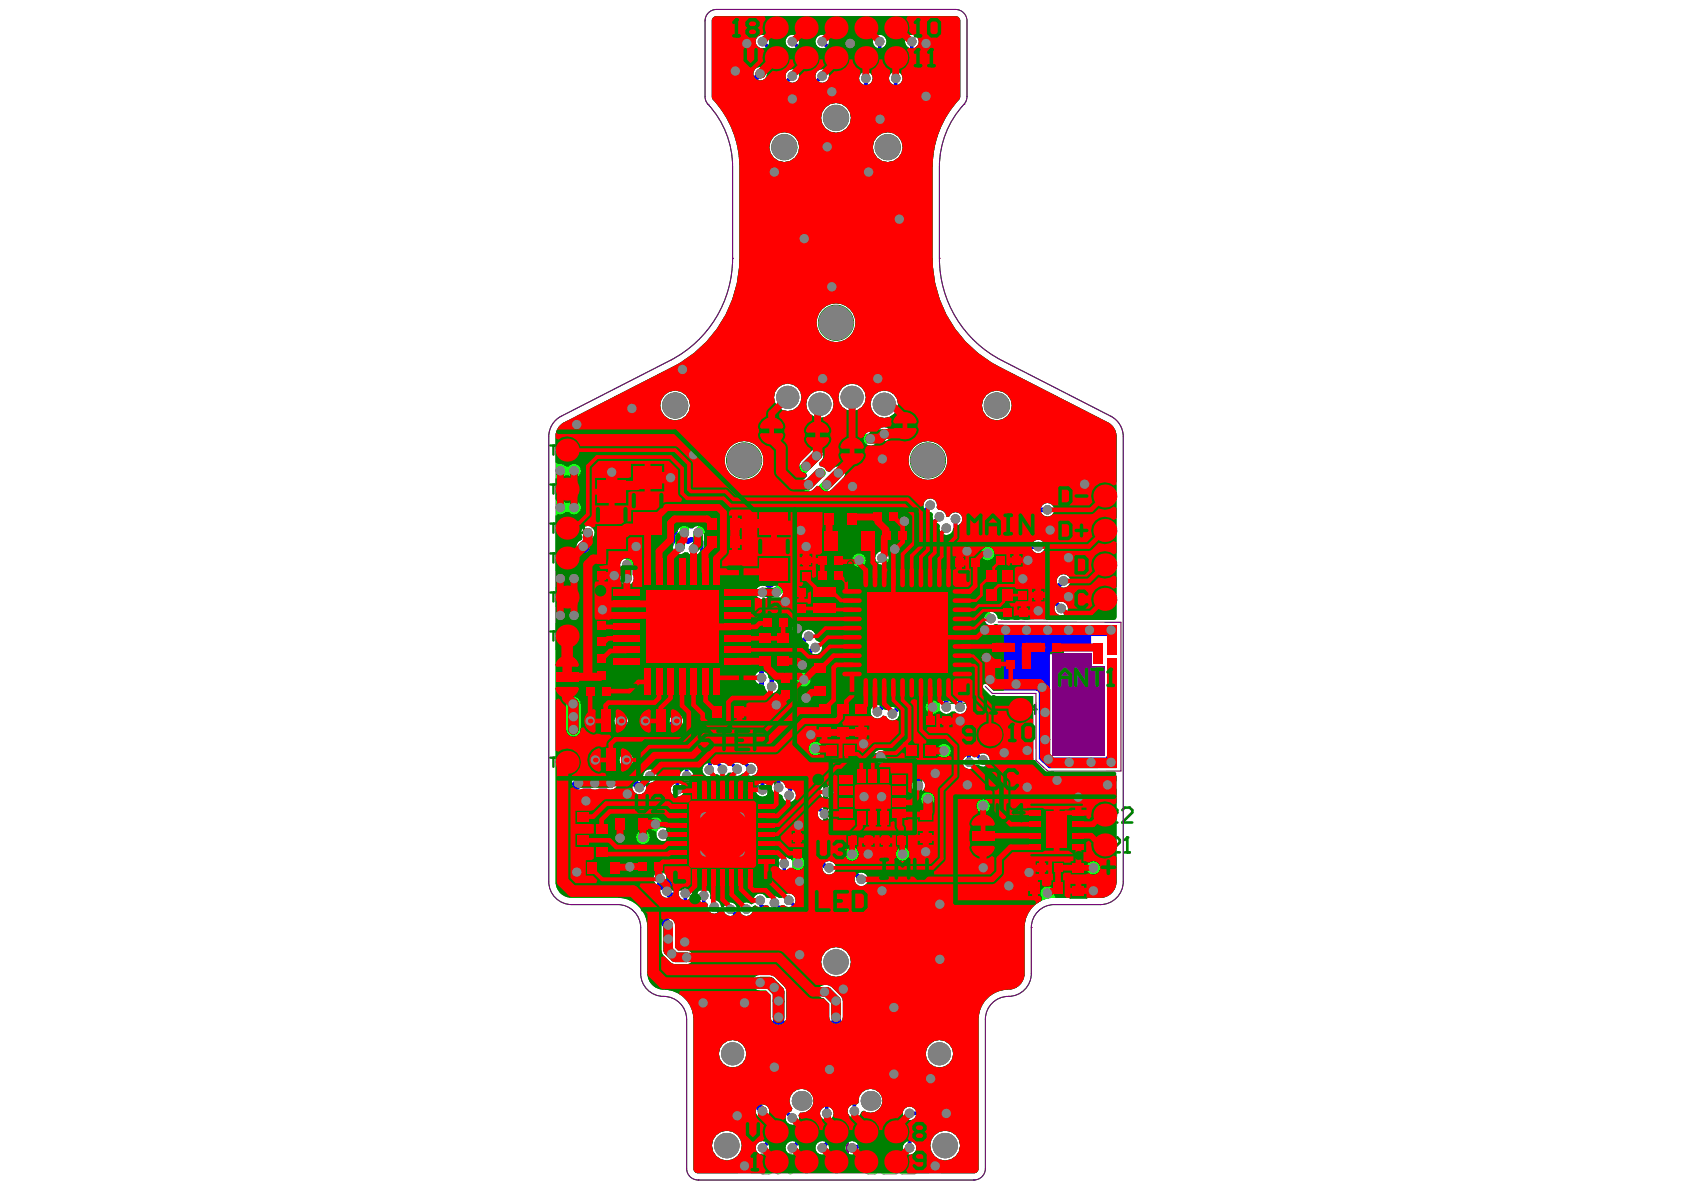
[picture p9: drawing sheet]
<svg xmlns="http://www.w3.org/2000/svg" width="297mm" height="210mm" viewBox="0 0 297 210" stroke-linecap="round" stroke-linejoin="round" font-family="sans-serif">
<path d="M118.3 110.6h4M120.3 108.5v4.1M153.9 138.5v4.1M125.4 147.2h4.1M127.4 145.1v4.1M151.9 140.5h4.1" fill="none" stroke="#000" stroke-width=".41"/>
<g fill="none" stroke="#008000" stroke-width=".41">
<path d="M105.1 97.6h2v4.9h-2zM106.1 98.9v2.3M124.4 90.9h6.4v2.9h-6.4zM124.4 94.2h6.4v2.8h-6.4zM126.5 92.4h2.2M126.5 95.6h2.2M127.6 91.2v2.3M127.6 94.5v2.2M141.2 97.7h2v5h-2zM142.2 99.1v2.2M144 97.9h4.9v2.1h-4.9zM144.9 93.4h9.8v4h-9.8z"/>
<path d="M145 90.1h6.5v2.9h-6.5zM145.3 98.9h2.2M146.4 97.9v2.1M147.2 91.5h2.2M148 95.4h3.6M148.3 90.4v2.3M149.8 93.6v3.6M153.7 90.1h5v2.1h-5zM155.1 91.1h2.2M155.3 93.4h5v2h-5zM156.2 90.1v2.1M156.7 94.4h2.2"/>
<path d="M157.8 93.4v2M168.1 98.2h5v2h-5zM169.5 99.2h2.2M170.6 98.2v2M175.4 97.8h4.9v2h-4.9zM176.7 98.8h2.3M177.9 97.8v2M105.1 109.3h2v5h-2zM105.1 115.2h2v4.9h-2zM105.1 111.8h2M106.1 110.7v2.2M106.1 116.5v2.3"/>
<path d="M107.1 100h-2M107.1 117.7h-2M133.5 111.4h2.8v6.5h-2.8zM133.8 114.6h2.2M134.2 108.7h5v2.1h-5zM134.9 113.5v2.2M135.6 109.8h2.2M136.7 108.7v2.1M136.7 111.4h2.9v6.5h-2.9zM137 114.6h2.3M137.5 118.6h2.1v5h-2.1zM138.1 113.5v2.2"/>
<path d="M138.5 120v2.2M140.4 103.4h2v5h-2zM141.4 104.8v2.2M142.4 105.9h-2M143.2 100.2h-2M143.2 116.6h2.8v6.5h-2.8zM143.5 119.9h2.2M144 100.6h5v2h-5zM144.6 118.8v2.2M145.4 101.6h2.2M146.5 100.6v2M158 111.6h4"/>
<path d="M160 109.6v4M174.7 115.6h2M174.7 113.2h2v4.9h-2zM175.7 114.5v2.3M176.7 107h4.9v2.1h-4.9zM177.1 113.2h5v2h-5zM177.1 116.1h5v2h-5zM178 108.1h2.3M178.5 114.2h2.2M178.5 117.1h2.2M179.2 107v2.1M179.3 104h4.9v2h-4.9z"/>
<path d="M179.6 113.2v2M179.6 116.1v2M180.6 105h2.2M181.7 104v2M182.5 113.2h5v2h-5zM183.9 114.2h2.2M185 113.2v2M103 120.9h5v2h-5zM104.4 121.9h2.2M105.5 120.9v2M125.2 124.1h6.5v2.9h-6.5zM127.3 125.6h2.2"/>
<path d="M128.4 124.4v2.3M137.5 121.1h2.1M144 123.9h2.9v6.5h-2.9zM144.3 127.2h2.3M145.4 126.1v2.2M147.2 132.4h2.2M147.3 123.9h2.8v6.5h-2.8zM147.6 127.2h2.2M148.3 131.3v2.2M148.7 126.1v2.2M150.5 123.9h2.8v6.5h-2.8zM150.8 127.2h2.2"/>
<path d="M151.9 126.1v2.2M161.3 132.4h2.3M162.5 131.3v2.2M163 126.2h5v2h-5zM164.4 127.2h2.2M165.5 126.2v2M101.5 143h2.8v6.4h-2.8zM101.8 146.2h2.2M102.9 145.1v2.2M103.3 151.7h6.5v2.8h-6.5zM104.7 145h2.8v6.5h-2.8zM105 148.2h2.2"/>
<path d="M105.4 153.1h2.2M106.1 147.1v2.2M106.5 152v2.2M108.1 144h6.5v2.8h-6.5zM110.3 145.4h2.2M111.4 144.3v2.2M112.2 151.8h5v2h-5zM113.6 152.8h2.2M114.7 151.8v2M139.7 146.6h2.1v5h-2.1zM139.7 149.1h2.1M140.7 148v2.2"/>
<path d="M149.3 147.2h4.9v2.1h-4.9zM150.6 148.2h2.3M151.8 147.2v2.1M155.2 147.2h5v2.1h-5zM156.6 148.2h2.2M157.7 147.2v2.1M161.9 142.5h2.8v6.5h-2.8zM162.2 145.8h2.2M163.3 144.7v2.2M181.4 155.2h6.4v2.9h-6.4zM182.7 152h5v2h-5zM183.5 156.6h2.2"/>
<path d="M184.1 153h2.2M184.6 155.5v2.2M185.2 152v2M188.8 151.9h2.8v6.4h-2.8zM189.1 155.1h2.2M190.2 154v2.2"/>
</g>
<path d="M147.5 99.2h25v24.9h-25zM145.2 130.8h6.1v3.3h-6.1zM159.4 130.8h6.1v3.3h-6.1zM131.9 180.2h31.2v25.1h-31.2z" fill="none" stroke="#008000" stroke-width=".2"/>
<g fill="none" stroke="#800080" stroke-width=".41">
<path d="M105.5 97.9h1.2v4.3h-1.2zM125.5 91.2h4.2v2.3h-4.2zM125.5 94.5h4.2v2.2h-4.2zM141.6 98.1h1.2v4.2h-1.2zM144.3 98.3h4.3v1.2h-4.3zM146.1 90.4h4.3v2.3h-4.3zM146.4 93.6h6.9v3.6h-6.9zM154 90.5h4.3v1.2h-4.3zM155.7 93.8h4.2v1.2h-4.2zM168.5 98.6h4.2v1.2h-4.2zM175.7 98.2h4.3v1.2h-4.3zM105.5 115.5h1.2v4.3h-1.2z"/>
<path d="M105.5 109.7h1.2v4.2h-1.2zM133.8 112.5h2.2v4.2h-2.2zM134.6 109.2h4.3v1.2h-4.3zM137 112.5h2.3v4.2h-2.3zM137.9 119h1.3v4.2h-1.3zM140.8 103.8h1.2v4.2h-1.2zM143.5 117.8h2.2v4.2h-2.2zM144.4 101h4.2v1.2h-4.2zM175.1 113.5h1.2v4.3h-1.2zM177 107.4h4.3v1.3h-4.3zM177.5 116.5h4.2v1.2h-4.2zM177.5 113.6h4.2v1.2h-4.2z"/>
<path d="M179.6 104.4h4.3v1.2h-4.3zM182.9 113.6h4.2v1.2h-4.2zM103.4 121.3h4.2v1.2h-4.2zM126.3 124.4h4.2v2.3h-4.2zM144.3 125h2.3v4.3h-2.3zM146.1 131.3h4.3v2.2h-4.3zM147.6 125h2.2v4.3h-2.2zM150.8 125h2.2v4.3h-2.2zM160.3 131.3h4.3v2.2h-4.3zM163.4 126.6h4.2v1.2h-4.2zM101.8 144.1h2.2v4.2h-2.2zM104.4 152h4.3v2.2h-4.3z"/>
<path d="M105 146.1h2.2v4.2h-2.2zM109.3 144.3h4.2v2.2h-4.2zM112.6 152.2h4.2v1.2h-4.2zM140.1 147h1.3v4.2h-1.3zM149.6 147.6h4.3v1.3h-4.3zM155.5 147.6h4.3v1.3h-4.3zM162.2 143.6h2.2v4.3h-2.2zM182.5 155.5h4.2v2.2h-4.2zM183.1 152.4h4.2v1.2h-4.2zM189.1 153h2.2v4.2h-2.2z"/>
</g>
<path d="M132.9 188.1h29.2v12.1h-29.2zM149.5 200.2v4.1h6.1v-4.1" fill="none" stroke="#800080" stroke-width=".52"/>
<g fill="none" stroke="#008000" stroke-width=".18">
<path d="M125 2.3l.8-.6h.6h42.1a2.03 2.03 0 0 1 2.1 2v13.3a2.85 2.85 0 0 1-1.3 2.3 16.2 16.2 0 0 0-3.6 10.1v16.2a20.2 20.2 0 0 0 11 18l19.2 9.8a4 4 0 0 1 2.2 3.6v78.5a4.1 4.1 0 0 1-4 4.1h-8.1a4.1 4.1 0 0 0-4.1 4v8.1a4.1 4.1 0 0 1-4 4.1 4.1 4.1 0 0 0-4.1 4v26.3a2.03 2.03 0 0 1-2 2h-48.7a2.03 2.03 0 0 1-2-2v-26.3a4.1 4.1 0 0 0-4-4 4.1 4.1 0 0 1-4.1-4.1v-8.1a4.1 4.1 0 0 0-4-4h-8.2a4.1 4.1 0 0 1-4-4.1v-78.5a4 4 0 0 1 2.2-3.6l19.2-9.8a20.2 20.2 0 0 0 11-18v-16.2a16.5 16.5 0 0 0-4.5-11.3l-.3-1.1v-13.3v-.5z"/>
<circle cx="138.3" cy="26" r="2.23"/>
<circle cx="147.5" cy="20.8" r="2.23"/>
<circle cx="156.6" cy="26" r="2.23"/>
<circle cx="147.5" cy="56.9" r="3.1"/>
<circle cx="119.1" cy="71.5" r="2.23"/>
<circle cx="139" cy="70.1" r="1.01"/>
<circle cx="144.6" cy="71.3" r="1.01"/>
<circle cx="150.3" cy="70.1" r="1.01"/>
<circle cx="156" cy="71.3" r="1.01"/>
<circle cx="175.8" cy="71.5" r="2.23"/>
<circle cx="131.3" cy="81.2" r="3.1"/>
<circle cx="163.7" cy="81.2" r="3.1"/>
</g>
<g fill="#008000">
<path d="M158 74l.9-.9h1.4l.9 .9v.5h-3.2z"/>
<path d="M158 75.7h3.2v.5l-.9 .9h-1.4l-.9-.9z"/>
<path d="M134.5 74.9l.9-.9h1.4l.9 .9v.5h-3.2z"/>
<path d="M134.5 76.6h3.2v.5l-.9 .9h-1.4l-.9-.9z"/>
<path d="M148.7 78.5l.9-1h1.4l.9 .9v.5h-3.2z"/>
<path d="M148.7 80.2h3.2v.4l-.9 1h-1.4l-.9-.9z"/>
<path d="M142.6 75.6l.9-.9h1.4l.9 .9v.5h-3.2z"/>
<path d="M142.6 77.4h3.2v.4l-.9 .9h-1.4l-.9-.8z"/>
</g>
<path d="M134.4 75.4h3.4M134.4 76.6h3.4M142.5 76.1h3.4M142.5 77.3h3.4M148.6 78.9h3.4M157.9 74.5h3.4M157.9 75.7h3.4M158.5 74.6l-.2-.3h-.6l-.2 .3v.2l.2 .3h.6l.2 .3v.2l-.2 .3h-.6l-.2-.3M159.1 74.3v1.6h.8l.3-.3v-.2l-.3-.3h-.8M148.6 80.2h3.4M149.9 101.5h20.2v20.2h-20.2z" fill="none" stroke="#008000" stroke-width=".41"/>
<path d="M136.1 75v2M144.2 75.7v2M150.3 78.5v2.1M159.6 74.1v2" fill="none" stroke="#008000" stroke-width=".82"/>
<circle cx="159.1" cy="75.1" r=".2" fill="#008000"/>
<path d="M143.1 76.2l-.2-.3h-.6l-.2 .3v.2l.2 .3h.6l.2 .3v.3l-.2 .2h-.6l-.2-.2M143.7 75.9v1.6h.8l.3-.2v-.3l-.3-.3h-.8M159.1 74.3h.8l.3 .3v.2l-.3 .3h-.8M161.8 75.1h-.8l-.3-.3v-.2l.3-.3h.5l.3 .3v1l-.3 .3h-.5l-.3-.3" fill="none" stroke="#008000" stroke-width=".41"/>
<circle cx="143.7" cy="76.7" r=".2" fill="#008000"/>
<path d="M143.7 75.9h.8l.3 .3v.2l-.3 .3h-.8M145.6 76.7h.5M145.6 76.7l-.3-.3v-.2l.3-.3h.5l.3 .3v.2l-.3 .3M145.6 76.7l-.3 .3v.3l.3 .2h.5l.3-.2v-.3l-.3-.3M149.2 79l-.2-.3h-.6l-.3 .3v.3l.3 .3h.6l.2 .2v.3l-.2 .3h-.6l-.3-.3M149.8 78.7v1.7h.8l.2-.3v-.3l-.2-.2h-.8" fill="none" stroke="#008000" stroke-width=".41"/>
<circle cx="149.8" cy="79.6" r=".2" fill="#008000"/>
<path d="M135 75.5l-.2-.3h-.6l-.2 .3v.2l.2 .3h.6l.2 .3v.2l-.2 .3h-.6l-.2-.3M135.6 75.2v1.6h.8l.3-.3v-.2l-.3-.3h-.8M149.8 78.7h.8l.2 .3v.3l-.2 .3h-.8M151.4 78.7h1.1v.3l-1.1 1.1v.3" fill="none" stroke="#008000" stroke-width=".41"/>
<circle cx="135.6" cy="76" r=".2" fill="#008000"/>
<path d="M135.6 75.2h.8l.3 .3v.2l-.3 .3h-.8M137.2 76h.8l.3 .3v.2l-.3 .3h-.5l-.3-.3zM138.3 75.2l-.6 .3-.5 .5M171.6 128.8h1.1M172.2 128.8v1.6M173.3 129.9h.8l.3-.3v-.5l-.3-.3h-.8v1.6M174.9 129.1l.3-.3h.5l.3 .3v.2" fill="none" stroke="#008000" stroke-width=".41"/>
<circle cx="176" cy="129.3" r=".2" fill="#008000"/>
<path d="M175.4 129.6h.3M175.7 129.6l.3 .3v.2l-.3 .3h-.5l-.3-.3M176 129.3l-.3 .3M176.9 124.3h1.1M177.5 124.3v1.7M177.6 128.8h-1.1v.8l.6-.3h.2l.3 .3v.5l-.3 .3h-.5l-.3-.3M178.5 125.4h.8l.3-.3v-.5l-.3-.3h-.8v1.7M180.2 124.6l.2-.3h.6l.2 .3v.3" fill="none" stroke="#008000" stroke-width=".41"/>
<circle cx="181.2" cy="124.9" r=".2" fill="#008000"/>
<path d="M97.1 111.4h1M97.6 111.4v1.6M98.7 112.5h.8l.3-.3v-.5l-.3-.3h-.8v1.6M99.4 116.6l-.4 .3v.7l.4 .3h.3l.3-.3v-.7l.4-.3h.3l.4 .3v.7l-.4 .3M100 118.6v1l-.3 .4h-.3l-.4-.4v-1h2.1M100.3 111.7l.3-.3h.5l.3 .3v.2l-1.1 1.1h1.1M103 112.2h-.8l-.3-.3v-.2l.3-.3h.5l.3 .3v1l-.3 .3h-.5l-.3-.3M180.7 125.1h.3M181 125.1l.2 .3v.3l-.2 .3h-.6l-.2-.3M181.2 124.9l-.2 .2M182.9 125.1h-1.1l.8-.8v1.7" fill="none" stroke="#008000" stroke-width=".41"/>
<circle cx="100" cy="118.6" r=".2" fill="#008000"/>
<path d="M100 118.6v1l.4 .4h.3l.4-.4v-1M99.4 120.6l-.4 .4v.6l.4 .4h.6l.4-.4v-.3l-.4-.7h1.1v1.4M172.4 148.1h2v-1l-.3-.4h-.4l-.3 .4v1M172.7 148.8l-.3 .3v.7l.3 .3h.4l.3-.3v-.7l.3-.3h.4l.3 .3v.7l-.3 .3" fill="none" stroke="#008000" stroke-width=".41"/>
<circle cx="173.4" cy="148.1" r=".2" fill="#008000"/>
<g fill="none" stroke="#008000" stroke-width=".41">
<path d="M97.1 78.6h1M97.6 78.6v1.6M98.7 79.7h.8l.3-.3v-.5l-.3-.3h-.8v1.6M100.3 78.9l.3-.3h.5l.3 .3v.2l-1.1 1.1h1.1M101.9 78.6h1.1v.3l-1.1 1v.3M97.1 97.6h1M97.1 85.5h1M97.1 92.4h1M97.6 85.5v1.6M97.6 92.4v1.6M97.6 97.6v1.6M98.7 98.7h.8l.3-.3v-.5l-.3-.3h-.8v1.6"/>
<path d="M98.7 86.5h.8l.3-.2v-.6l-.3-.2h-.8v1.6M98.7 93.4h.8l.3-.2v-.6l-.3-.2h-.8v1.6M100.3 97.9l.3-.3h.5l.3 .3v.3l-1.1 1h1.1M100.3 85.7l.3-.2h.5l.3 .2v.3l-1.1 1.1h1.1M100.3 92.6l.3-.2h.5l.3 .2v.3l-1.1 1.1h1.1M101.9 86.3h.8l.3 .2v.3l-.3 .3h-.5l-.3-.3zM102.2 98.4l-.3-.2v-.3l.3-.3h.5l.3 .3v.3l-.3 .2M102.2 98.4l-.3 .3v.3l.3 .2h.5l.3-.2v-.3l-.3-.3M102.2 98.4h.5M103 92.4h-1.1v.8l.6-.3h.2l.3 .3v.5l-.3 .3h-.5l-.3-.3M103 85.5l-.5 .2-.6 .6M97.1 104.5h1"/>
<path d="M97.6 104.5v1.6M98.7 105.6h.8l.3-.3v-.5l-.3-.3h-.8v1.6M100.3 104.8l.3-.3h.5l.3 .3v.2l-1.1 1.1h1.1M101.9 104.8l.3-.3h.5l.3 .3v.2M97.1 133.6h1M97.6 133.6v1.7M98.7 134.7h.8l.3-.2v-.6l-.3-.3h-.8v1.7M100.3 133.9l.3-.3h.5l.3 .3v.3l-1.1 1.1h1.1M103 134.5h-1.1l.8-.9v1.7M172.4 148.1v-1l.3-.4h.4l.3 .4v1M173.4 144.7v1.4l-1-1h2"/>
</g>
<circle cx="103" cy="105" r=".2" fill="#008000"/>
<g fill="none" stroke="#008000" stroke-width=".41">
<path d="M125.9 92.7h1l.4-.3v-.7l-.4-.4h-1v2.1M125.9 95.9h1l.4-.3v-.7l-.4-.3h-1v2M126.6 92.7l.7 .7M126.6 95.9l.7 .7M129.3 91.3h-1.4v1.1l.7-.4h.4l.3 .4v.6l-.3 .4h-.7l-.4-.4M129.3 95.6h-1.4l1.1-1v2M102.5 105.3h.2M102.7 105.3l.3 .3v.2l-.3 .3h-.5l-.3-.3M103 105l-.3 .3M133.9 115.3l.3-.3h.7v1l-.3 .3h-.4l-.3-.3zM133.9 112.9h2v1l-.3 .4h-.7l-.3-.4v-1M134.6 113.6l-.7 .7"/>
<path d="M134.9 115l.7 .6 .3 .7M137.1 114.3v-1.4h.4l1.3 1.4h.4M138.5 116.3v-1l-.4-.3h-.6l-.4 .3v1h2.1M139.2 115l-.7 .6M146.6 132.8v.3l.3 .3h.7l.3-.3M148.6 131.4l.7 .7M150 131.4v2h-1.1l-.3-.3v-.7l.3-.3h1.1"/>
</g>
<circle cx="146.6" cy="132.8" r=".2" fill="#008000"/>
<path d="M135.4 109.1l-.4-.3h-.6l-.4 .3v1.3l.4 .4h.6l.4-.4M136 109.1l.4-.3h.7l.3 .3v.3M146.9 132.4l-.3 .4M146.9 132.4h.4M147.9 131.8l-.3-.4h-.7l-.3 .4v.3l.3 .3M160.8 132.8h1l.3-.4v-.6l-.3-.4h-1v2M161.4 132.8l.7 .6M162.8 131.8l.3-.4h.7l.3 .4v.3l-1.3 1.3h1.3" fill="none" stroke="#008000" stroke-width=".41"/>
<circle cx="137.4" cy="109.4" r=".2" fill="#008000"/>
<path d="M136.7 109.8h.4M137.1 109.8l.3 .3v.3l-.3 .4h-.7l-.4-.4M137.4 109.4l-.3 .4M138.4 109.8h.7M138.4 109.8l-.3 .3v.3l.3 .4h.7l.3-.4v-.3l-.3-.3M138.4 109.8l-.3-.4v-.3l.3-.3h.7l.3 .3v.3l-.3 .4M162.6 147.1l-.3 .4v.7l.3 .3h1.3l.4-.3v-.7l-.4-.4M162.9 145.1h-.3l-.3 .4v.6l.3 .4" fill="none" stroke="#008000" stroke-width=".41"/>
<circle cx="162.9" cy="145.1" r=".2" fill="#008000"/>
<path d="M162.3 144.4v-1.3h.3l1.3 1.3h.4M162.9 145.1l.4 .4M163.3 145.5v.3M163.3 145.5l.3-.4h.3l.4 .4v.6l-.4 .4" fill="none" stroke="#008000" stroke-width=".41"/>
<path d="M190.1 142.5h1.7M190.5 147.7h1.8M190.9 142.5v2.6M191.4 147.7v2.6M192.7 144.2h1.3l.4-.4v-.9l-.4-.4h-1.3v2.6M193.1 149.5h1.3l.5-.5v-.8l-.5-.5h-1.3v2.6M195.3 142.9l.5-.4h.8l.5 .4v.4l-1.8 1.8h1.8M195.8 148.2l.4-.5h.9l.4 .5v.4l-1.7 1.7h1.7M198 142.9l.4-.4h.9l.4 .4v.4l-1.7 1.8h1.7M198.4 150.3h.9M198.8 147.7v2.6" fill="none" stroke="#008000" stroke-width=".46"/>
<circle cx="198.8" cy="147.7" r=".23" fill="#008000"/>
<path d="M198.8 147.7l-.4 .5" fill="none" stroke="#008000" stroke-width=".46"/>
<path d="M106.9 131.4l-.3 .3v.7l.3 .3h.3l.4-.3v-.7l.3-.3h.4l.3 .3v.7l-.3 .3M107.6 133.4v1l-.4 .3h-.3l-.3-.3v-1h2" fill="none" stroke="#008000" stroke-width=".41"/>
<circle cx="107.6" cy="133.4" r=".2" fill="#008000"/>
<path d="M107.6 133.4v1l.3 .3h.4l.3-.3v-1M108.3 135.4l.3 .3v.7l-.3 .4h-.4" fill="none" stroke="#008000" stroke-width=".41"/>
<circle cx="107.9" cy="136.8" r=".2" fill="#008000"/>
<path d="M106.9 135.4l-.3 .3v.7l.3 .4h.3l.4-.4M107.6 136.4l.3 .4M107.6 136.1v.3M115.8 124.5l-.3 .3v.7l.3 .3h.4l.3-.3v-.7l.3-.3h.4l.3 .3v.7l-.3 .3M116.5 126.5v1l-.3 .3h-.4l-.3-.3v-1h2" fill="none" stroke="#008000" stroke-width=".41"/>
<circle cx="116.5" cy="126.5" r=".2" fill="#008000"/>
<path d="M106 124.8l-.3 .3v.7l.3 .4h.3l.4-.4v-.7l.3-.3h.4l.3 .3v.7l-.3 .4M106.7 126.8v1l-.4 .4h-.3l-.3-.4v-1h2M116.5 126.5v1l.3 .3h.4l.3-.3v-1M117.2 128.5l.3 .4v.6l-.3 .4h-.4l-1.3-1.4v1.4" fill="none" stroke="#008000" stroke-width=".41"/>
<circle cx="106.7" cy="126.8" r=".2" fill="#008000"/>
<path d="M105.7 128.9v.6M105.7 129.2h2M106.7 126.8v1l.3 .4h.4l.3-.4v-1" fill="none" stroke="#008000" stroke-width=".41"/>
<circle cx="107.7" cy="129.2" r=".2" fill="#008000"/>
<path d="M107.4 128.9l.3 .3M127.1 124.5h.6M127.4 124.5v2.1M128.4 124.5l.7 .7M129.8 124.5v2.1h-1l-.4-.4v-.6l.4-.4h1" fill="none" stroke="#008000" stroke-width=".41"/>
<circle cx="127.4" cy="126.6" r=".2" fill="#008000"/>
<path d="M105.4 112.7l-.3 .4v.6l.3 .4h1.4l.3-.4v-.6l-.3-.4M105.8 110.7h-.4l-.3 .3v.7l.3 .4M127.7 126.2l-.3 .4" fill="none" stroke="#008000" stroke-width=".41"/>
<circle cx="105.8" cy="110.7" r=".2" fill="#008000"/>
<path d="M105.1 108.7l.3 .7 .7 .6M105.8 110.7l.3 .3M106.1 109l.4-.3h.3l.3 .3v.7l-.3 .3h-.7zM106.1 111v.4M106.1 111l.4-.3h.3l.3 .3v.7l-.3 .4M104.2 121.2l-.4-.3h-.7l-.3 .3v1.4l.3 .3h.7l.4-.3M104.8 121.2l.4-.3h.6l.4 .3v.4" fill="none" stroke="#008000" stroke-width=".41"/>
<circle cx="106.2" cy="121.6" r=".2" fill="#008000"/>
<path d="M135.8 97.8l-.3 .3v.7l.3 .3h1.4l.3-.3v-.7l-.3-.3M136.2 95.7h-.4l-.3 .4v.6l.3 .4M105.5 121.9h.3M105.8 121.9l.4 .3v.4l-.4 .3h-.6l-.4-.3M106.2 121.6l-.4 .3M108.2 120.9h-1.3v1l.6-.3h.4l.3 .3v.7l-.3 .3h-.7l-.3-.3" fill="none" stroke="#008000" stroke-width=".41"/>
<circle cx="136.2" cy="95.7" r=".2" fill="#008000"/>
<path d="M107.1 92.1l-.4 .3v.7l.4 .3h1.3l.4-.3v-.7l-.4-.3M107.4 90.1h-.3l-.4 .3v.7l.4 .3M136.2 95.7l.3 .4M136.5 93.7v1.4l-1-1.1h2M136.5 96.1v.3M136.5 96.1l.4-.4h.3l.3 .4v.6l-.3 .4" fill="none" stroke="#008000" stroke-width=".41"/>
<circle cx="107.4" cy="90.1" r=".2" fill="#008000"/>
<path d="M107.4 90.1l.3 .3M107.4 88h-.3l-.4 .4v.6l.4 .4M107.7 90.4v.3M107.7 90.4l.4-.3h.3l.4 .3v.7l-.4 .3" fill="none" stroke="#008000" stroke-width=".41"/>
<circle cx="107.4" cy="88" r=".2" fill="#008000"/>
<path d="M107.4 88l.3 .4M107.7 88.4v.3M107.7 88.4l.4-.4h.3l.4 .4v.6l-.4 .4M113.5 89.7l-.3 .3v.7l.3 .3h1.4l.3-.3v-.7l-.3-.3M113.9 87.6h-.4l-.3 .4v.6l.3 .4" fill="none" stroke="#008000" stroke-width=".41"/>
<circle cx="113.9" cy="87.6" r=".2" fill="#008000"/>
<path d="M105.8 99h-.4l-.3 .4v.6l.3 .4M113.9 87.6l.3 .4M114.2 88v.3M114.2 88l.4-.4h.3l.3 .4v.6l-.3 .4M115.2 85.6v1.4l-1.3-1.4h-.4l-.3 .3v.7l.3 .4M105.4 101.1l-.3 .3v.7l.3 .3h1.4l.3-.3v-.7l-.3-.3" fill="none" stroke="#008000" stroke-width=".41"/>
<circle cx="105.8" cy="99" r=".2" fill="#008000"/>
<path d="M105.1 98h2M105.8 99l.3 .4M106.1 99.4v.3M106.1 99.4l.4-.4h.3l.3 .4v.6l-.3 .4M107.1 97.7v.7" fill="none" stroke="#008000" stroke-width=".41"/>
<circle cx="105.1" cy="98" r=".2" fill="#008000"/>
<path d="M105.1 98l.3 .4M137.9 122.2l-.4 .4v.7l.4 .3h1.3l.4-.3v-.7l-.4-.4M138.2 120.2h-.3l-.4 .4v.6l.4 .4" fill="none" stroke="#008000" stroke-width=".41"/>
<circle cx="138.2" cy="120.2" r=".2" fill="#008000"/>
<g fill="none" stroke="#008000" stroke-width=".41">
<path d="M105.4 119.6l-.3 .4v.6l.3 .4h1.4l.3-.4v-.6l-.3-.4M106.1 115.6v1l-.3 .3h-.4l-.3-.3v-.7l.3-.3h1.4l.3 .3v.7l-.3 .3M107.1 117.6v1.3l-1.3-1.3h-.4l-.3 .3v.7l.3 .3M137.5 118.5l.4-.3h1.3l.4 .3v.7l-.4 .3h-1.3l-.4-.3zM138.2 120.2l.3 .4M138.5 120.6v.3M138.5 120.6l.4-.4h.3l.4 .4v.6l-.4 .4M105.1 149.9l.3-.3h1.4l.3 .3v.7l-.3 .3h-1.4l-.3-.3zM105.4 146.9l-.3-.4v-.6l.3-.4h1.4l.3 .4v.6l-.3 .4M106.8 147.5l.3 .4v.7l-.3 .3h-.3l-1.4-1.4v1.4M110 144.8l-.3-.4h-.7l-.3 .4v1.3l.3 .3h.7l.3-.3M110.7 146.4h.7"/>
<path d="M111 144.4v2M150.2 147.5l-.4-.3h-.6l-.4 .3v1.4l.4 .3h.6l.4-.3M150.8 147.5l.4-.3h.7l.3 .3v.4l-1.4 1.3h1.4M154.2 148.2h-1.3l1-1v2M156.2 147.5l-.3-.3h-.7l-.3 .3v1.4l.3 .3h.7l.3-.3M156.9 147.5l.4-.3h.6l.4 .3v.4l-1.4 1.3h1.4M160.3 147.2h-1.4v1l.7-.3h.4l.3 .3v.7l-.3 .3h-.7l-.4-.3M183 156.1l-.3-.4h-.7l-.4 .4v1.3l.4 .3h.7l.3-.3M183.7 156.1l.3-.4h.7l.3 .4v.3l-1.3 1.3h1.3M183.8 152.4l-.3-.3h-.7l-.3 .3v1.4l.3 .3h.7l.3-.3M184.5 152.4l.3-.3h.7l.3 .3v.3l-1.3 1.4h1.3M186 156.7l-.3-.3v-.3l.3-.4h.7l.3 .4v.3l-.3 .3"/>
<path d="M186 156.7l-.3 .4v.3l.3 .3h.7l.3-.3v-.3l-.3-.4M186 156.7h.7M186.5 153.1h1l.4 .3v.4l-.4 .3h-.7l-.3-.3zM187.9 152.1l-.7 .3-.7 .7M189.4 153.8v-1.4h.4l1.3 1.4h.3M189.8 156.5l-.4 .3v.7l.4 .3h1.3l.3-.3v-.7l-.3-.3M191.4 154.4v1.4l-1.3-1.4h-.3l-.4 .4v.6l.4 .4"/>
</g>
<circle cx="111" cy="144.4" r=".2" fill="#008000"/>
<path d="M101.6 144.2h2.1M102 147.2l-.4 .3v.7l.4 .3h1.3l.4-.3v-.7l-.4-.3M103.7 145.2v1.3l-1.4-1.3h-.3l-.4 .3v.7l.4 .3M103.7 143.8v.7M111 144.4l-.3 .4M113.7 145.4h-1l-.3-.3v-.3l.3-.4h.7l.3 .4v1.3l-.3 .3h-.7l-.3-.3" fill="none" stroke="#008000" stroke-width=".41"/>
<circle cx="101.6" cy="144.2" r=".2" fill="#008000"/>
<path d="M101.6 144.2l.4 .3M103.9 153.4v.4l.3 .3h.7l.4-.3M105.9 152.1h1.4l-1.4 1.3v.4l.4 .3h.7l.3-.3M108 152.4l.3-.3h.7l.3 .3v1.4l-.3 .3h-.7l-.3-.3" fill="none" stroke="#008000" stroke-width=".41"/>
<circle cx="103.9" cy="153.4" r=".2" fill="#008000"/>
<path d="M104.2 153.1l-.3 .3M104.2 153.1h.4M105.3 152.4l-.4-.3h-.7l-.3 .3v.4l.3 .3M113.5 152.1l-.4-.4h-.7l-.3 .4v1.3l.3 .3h.7l.4-.3M114.1 152.1l.4-.4h.6l.4 .4v.3l-1.4 1.3h1.4M116.2 152.1l.3-.4h.7l.3 .4v.3l-1.3 1.3h1.3M140.1 149.4l-.4 .4v.6l.4 .4h1.3l.4-.4v-.6l-.4-.4M140.4 147.4h-.3l-.4 .3v.7l.4 .3" fill="none" stroke="#008000" stroke-width=".41"/>
<circle cx="140.4" cy="147.4" r=".2" fill="#008000"/>
<path d="M165.3 126.2h.7M165.7 126.2v2M166.7 126.5l.3-.3h.7l.3 .3v1.3l-.3 .4h-.7l-.3-.4M140.4 147.4l.3 .3M140.7 147.7v.4M140.7 147.7l.4-.3h.3l.4 .3v.7l-.4 .3" fill="none" stroke="#008000" stroke-width=".41"/>
<circle cx="165.7" cy="128.2" r=".2" fill="#008000"/>
<path d="M156.3 93.8h.7M156.6 93.8v2M157.6 94.1l.4-.3h.7l.3 .3v1.4l-.3 .3h-.7l-.4-.3M163.3 127.2l-.3 .3v.3l.3 .4h.7l.3-.4v-.3l-.3-.3M163.3 127.2l-.3-.4v-.3l.3-.3h.7l.3 .3v.3l-.3 .4M163.3 127.2h.7M166 127.8l-.3 .4" fill="none" stroke="#008000" stroke-width=".41"/>
<circle cx="156.6" cy="95.8" r=".2" fill="#008000"/>
<path d="M154.5 90.2h1.3l-1.3 1.4v.3l.3 .3h.7l.3-.3M156.5 90.6l.3-.4h.7l.3 .4v1.3l-.3 .3h-.7l-.3-.3M157 95.5l-.4 .3M144.5 106.1l2.1 1.3M146.6 106.1l-2.1 1.3M146.6 104v1.4l-1.4-1.4h-.3l-.4 .4v.7l.4 .3M150.9 127.3h2M151.2 128.4l-.3 .3v.7l.3 .3h1.4l.3-.3v-.7l-.3-.3M152.9 127v.7" fill="none" stroke="#008000" stroke-width=".41"/>
<circle cx="150.9" cy="127.3" r=".2" fill="#008000"/>
<path d="M145.5 119.9v.7M143.5 120.3h2M143.9 121.3l-.4 .3v.7l.4 .3h1.3l.3-.3v-.7l-.3-.3M150.9 127.3l.3 .4M150.9 126v-1.4h.3l1.4 1.4h.3" fill="none" stroke="#008000" stroke-width=".41"/>
<circle cx="143.5" cy="120.3" r=".2" fill="#008000"/>
<path d="M143.5 117.6l.4 .7 .6 .6M144.5 117.9l.4-.3h.3l.3 .3v.7l-.3 .3h-.7zM143.5 120.3l.4 .3M144.3 127.5h2M144.6 128.5l-.3 .3v.7l.3 .3h1.4l.3-.3v-.7l-.3-.3M146.3 127.1v.7" fill="none" stroke="#008000" stroke-width=".41"/>
<circle cx="144.3" cy="127.5" r=".2" fill="#008000"/>
<path d="M144.3 127.5l.3 .3M144.3 124.8v1.3h1l-.3-.7v-.3l.3-.3h.7l.3 .3v.7l-.3 .3M147.7 126.7v.6M147.7 127h2M148 126l-.3-.3v-.7l.3-.4h1.4l.3 .4v.7l-.3 .3" fill="none" stroke="#008000" stroke-width=".41"/>
<circle cx="149.7" cy="127" r=".2" fill="#008000"/>
<g fill="none" stroke="#008000" stroke-width=".41">
<path d="M141.5 99.6l-.4-.3v-.7l.4-.3h1.3l.4 .3v.7l-.4 .3M140 106.1h.3l1.3 1.3h.4v-1.3M140.3 105.4l-.3-.3v-.7l.3-.4h1.3l.4 .4v.7l-.4 .3M142.2 100.6l.3-.3h.3l.4 .3v.7l-.4 .3h-.3l-.3-.3M142.2 100.6l-.4-.3h-.3l-.4 .3v.7l.4 .3h.3l.4-.3M142.2 100.6v.7M146.1 100.9l-.4-.3h-.6l-.4 .3v1.4l.4 .3h.6l.4-.3M148.1 101.6h-1l-.4-.4v-.3l.4-.3h.7l.3 .3v1.4l-.3 .3h-.7l-.4-.3M178.2 107.5l-.3-.4h-.7l-.3 .4v1.3l.3 .4h.7l.3-.4M178.9 109.2h.7M179.2 107.1v2.1M183.5 113.2v2h1.3"/>
<path d="M186.8 114.2h-1.3l1-1v2M147.7 129.4h2l-1-1v1.3M149.4 126.7l.3 .3"/>
</g>
<circle cx="179.2" cy="107.1" r=".2" fill="#008000"/>
<path d="M179.2 107.1l-.3 .4M180.6 109.2h.7M180.9 107.1v2.1" fill="none" stroke="#008000" stroke-width=".41"/>
<circle cx="180.9" cy="107.1" r=".2" fill="#008000"/>
<path d="M174.4 115.6h2M174.8 116.6l-.4 .3v.7l.4 .4h1.3l.3-.4v-.7l-.3-.3M176.4 115.3v.6M180.9 107.1l-.3 .4" fill="none" stroke="#008000" stroke-width=".41"/>
<circle cx="174.4" cy="115.6" r=".2" fill="#008000"/>
<path d="M174.4 115.6l.4 .3M176.4 112.9v1.3l-1.3-1.3h-.3l-.4 .3v.7l.4 .3M178.7 116.4l-.3-.4h-.7l-.3 .4v1.3l.3 .4h.7l.3-.4M179.4 118.1h.7M179.7 116v2.1" fill="none" stroke="#008000" stroke-width=".41"/>
<circle cx="179.7" cy="116" r=".2" fill="#008000"/>
<path d="M179.7 116l-.3 .4M181.1 116.4l.3-.4h.7l.3 .4v.3" fill="none" stroke="#008000" stroke-width=".41"/>
<circle cx="182.4" cy="116.7" r=".2" fill="#008000"/>
<path d="M175.2 103.3l2.1 1.3M175.2 102.3h2.1M177.3 103.3l-2.1 1.3M177.3 101.9v.7M181.7 117h.4M182.1 117l.3 .4v.3l-.3 .4h-.7l-.3-.4M182.4 116.7l-.3 .3" fill="none" stroke="#008000" stroke-width=".41"/>
<circle cx="175.2" cy="102.3" r=".2" fill="#008000"/>
<path d="M175.2 102.3l.4 .3M177.8 113.2v2h1.3M179.8 113.5l.4-.3h.6l.4 .3v.4" fill="none" stroke="#008000" stroke-width=".41"/>
<circle cx="181.2" cy="113.9" r=".2" fill="#008000"/>
<path d="M146.9 91h.7M147.3 91v2M147.9 94.3v2.1h1.4M148.3 91h1.3v2M150 94.7l.3-.4h.7l.3 .4v.3l-1.3 1.4h1.3M180.5 114.2h.3M180.8 114.2l.4 .4v.3l-.4 .3h-.6l-.4-.3M181.2 113.9l-.4 .3" fill="none" stroke="#008000" stroke-width=".41"/>
<circle cx="147.3" cy="93" r=".2" fill="#008000"/>
<path d="M146.1 97.9l-.3-.3h-.7l-.3 .3v1.4l.3 .3h.7l.3-.3M147.6 92.7l-.3 .3M148.1 98.6h-1.3l1-1v2M169.4 98.6l-.4-.4h-.6l-.4 .4v1.3l.4 .3h.6l.4-.3M170.4 98.2v2M170.1 100.2h.6" fill="none" stroke="#008000" stroke-width=".41"/>
<circle cx="170.4" cy="98.2" r=".2" fill="#008000"/>
<g fill="none" stroke="#008000" stroke-width=".41">
<path d="M134.4 75.4a1.72 1.72 0 0 1 1.7-1.5 1.72 1.72 0 0 1 1.7 1.5M134.4 76.6a1.72 1.72 0 0 0 1.7 1.5 1.72 1.72 0 0 0 1.7-1.5M142.5 76.1a1.72 1.72 0 0 1 1.7-1.4 1.72 1.72 0 0 1 1.7 1.4M142.5 77.3a1.72 1.72 0 0 0 1.7 1.5 1.72 1.72 0 0 0 1.7-1.5M148.6 78.9a1.72 1.72 0 0 1 1.7-1.4 1.72 1.72 0 0 1 1.7 1.4M157.9 74.5a1.72 1.72 0 0 1 1.7-1.5 1.72 1.72 0 0 1 1.7 1.5M157.9 75.7a1.72 1.72 0 0 0 1.7 1.5 1.72 1.72 0 0 0 1.7-1.5M148.6 80.2a1.72 1.72 0 0 0 1.7 1.4 1.72 1.72 0 0 0 1.7-1.4M170.4 98.2l-.3 .4M171.7 98.6l.4-.4h.7l.3 .4v1.3l-.3 .3h-.7l-.4-.3zM177.3 98.2l-.3-.4h-.7l-.3 .4v1.3l.3 .3h.7l.3-.3M179.3 97.8h-1.3v1l.7-.3h.3l.3 .3v.7l-.3 .3h-.7l-.3-.3"/>
<path d="M181.2 104.2l-.4-.3h-.6l-.4 .3v1.4l.4 .3h.6l.4-.3M181.8 104.9h1.1l.3 .3v.4l-.3 .3h-.7l-.4-.3zM183.2 103.9l-.7 .3-.7 .7"/>
</g>
<circle cx="153.5" cy="105.1" r="2.03" fill="none" stroke="#008000" stroke-width=".2"/>
<path d="M107.8 98.1h25v24.9h-25zM117.9 137.6h19.1v19.1h-19.1zM145.6 133.2h16.7v14.6h-16.7z" fill="none" stroke="#800080" stroke-width=".81"/>
<g fill="#800080">
<path d="M120.3 108h.3v1.5a.73 .73 0 0 0 .4 .8 .73 .73 0 0 0 .9-.3l.1-2h.3l-.1 2.1a1.05 1.05 0 0 1-1.2 .5 1.05 1.05 0 0 1-.7-1.1z"/>
<path d="M123 108.1h1.4v.3h-1.1l-.2 .6a.88 .88 0 0 1 1.1 .1 .88 .88 0 0 1 .2 1 .87 .87 0 0 1-.9 .5 .87 .87 0 0 1-.8-.7h.4a.47 .47 0 0 0 .5 .4 .47 .47 0 0 0 .5-.4 .53 .53 0 0 0-.3-.7 .53 .53 0 0 0-.7 .2l-.3-.1z"/>
<path d="M124.8 145.2h1.5a.96 .96 0 0 1 1.1 1.2v.3l-.5 .4-2.1 .1v-.4h1.4a.72 .72 0 0 0 .8-.2 .72 .72 0 0 0 0-.8l-.5-.3h-1.7z"/>
<path d="M124.9 143.3l.1-.1a.94 .94 0 0 1 1.3 .4l.7 .8v-1.4h.4v1.8a1.57 1.57 0 0 1-1.1-.8l-.5-.5a.47 .47 0 0 0-.7 0 .47 .47 0 0 0 0 .7l.2 .2h.2v.3h-.1a.82 .82 0 0 1-.6-1.2z"/>
<path d="M153.9 138h.3v1.5a.68 .68 0 0 0 .6 .8 .68 .68 0 0 0 .8-.6v-1.7h.4v1.4a1.16 1.16 0 0 1-.7 1.2h-.1a.93 .93 0 0 1-1.3-.9z"/>
<path d="M156.5 138.3l.3-.3a.8 .8 0 0 1 1.1 .5l-.1 .5-.2 .1a.75 .75 0 0 1 .5 .9 .75 .75 0 0 1-.8 .6 .73 .73 0 0 1-.9-.8h.3l.2 .4a.5 .5 0 0 0 .6 0 .5 .5 0 0 0 .2-.6l-.2-.3-.3-.1v.1h-.2v-.3a.45 .45 0 0 0 .6-.2 .45 .45 0 0 0-.2-.6 .45 .45 0 0 0-.6 .2l-.1 .3-.3-.1z"/>
</g>
<path d="M107.8 98.1h25v24.9h-25zM117.9 137.6h19.1v19.1h-19.1zM145.6 133.2h16.7v14.6h-16.7z" fill="none" stroke="#008000" stroke-width=".81"/>
<path d="M109.9 100.1h20.8v20.9h-20.8zM119.1 138.9h16.7v16.6h-16.7zM147.7 135.3h12.5v10.5h-12.5z" fill="none" stroke="#008080" stroke-width=".81"/>
<g fill="none" stroke="#800080" stroke-width=".18">
<path d="M124.4 3.7v13.3M124.9 18.4h.1M126.4 1.7h42.1M170 18.4h.1M170.6 3.7v13.3M129.2 29.4v16.2M165.7 29.4v16.2M129.2 45.6h.1M165.7 45.6h.1M96.8 77v78.5M118.2 63.6h.1M118.2 63.6l-19.2 9.8"/>
<path d="M176.7 63.6h.1M176.7 63.6l19.2 9.8M198.1 77v78.5M100.8 159.6h.1M100.8 159.6h8.2M186 159.6h8.1M194.1 159.6h.1M113 163.6v8.1M117.1 175.8h.1M121.1 179.8v26.3M173.8 179.8v26.3M177.9 175.8h.1"/>
<path d="M181.9 163.6h.1M181.9 163.6v8.1M123.1 208.1h.1M123.1 208.1h48.7M171.8 208.1h.1"/>
</g>
<path d="M176.1 109.7l21.6 .1v26.2h-12.9l-2.1-1.9v-11.8h-7.7l-1.2-1.2" fill="none" stroke="#800080" stroke-width=".2"/>
<g fill="#800080">
<path d="M185.6 115.2h6.9v3.5h-6.9z" fill-rule="evenodd"/>
<path d="M185.6 117.5h9.3v15.7h-9.3z" fill-rule="evenodd"/>
</g>
<g fill="none" stroke="#800080" stroke-width=".18">
<path d="M124.4 17a2.85 2.85 0 0 0 1.2 2.3 16.2 16.2 0 0 1 3.6 10.1M126.4 1.7a2.02 2.02 0 0 0-2 2M168.5 1.7a2.02 2.02 0 0 1 2.1 2M170.6 17a2.85 2.85 0 0 1-1.3 2.3 16.2 16.2 0 0 0-3.6 10.1M129.2 45.6a20.2 20.2 0 0 1-11 18M165.7 45.6a20.2 20.2 0 0 0 11 18M99 73.4a4 4 0 0 0-2.2 3.6M195.9 73.4a4 4 0 0 1 2.2 3.6M96.8 155.5a4.1 4.1 0 0 0 4 4.1M109 159.6a4.1 4.1 0 0 1 4 4M186 159.6a4.1 4.1 0 0 0-4.1 4M198.1 155.5a4.1 4.1 0 0 1-4 4.1"/>
<path d="M113 171.7a4.1 4.1 0 0 0 4.1 4.1 4.1 4.1 0 0 1 4 4M181.9 171.7a4.1 4.1 0 0 1-4 4.1 4.1 4.1 0 0 0-4.1 4M121.1 206.1a2.02 2.02 0 0 0 2 2M173.8 206.1a2.02 2.02 0 0 1-2 2"/>
</g>
<g fill="#c0c073">
<path d="M158.4 170.1l.2-.3 .4-.1 .5 .2 1 1.6 1.1 1 1.4 .8 1.6 .5 .3 .5-.1 .5-.4 .4-.8-.1-1.3-.4-1.5-.9-1.3-1.2-.9-1.2-.3-.7z"/>
<path d="M154.3 165.3a12.8 12.8 0 0 1 25.5 0 12.8 12.8 0 0 1-25.5 0zM156 162.8l-.2 1.9 .1 2.3 .5 2.3 .9 1.9 1.3 1.7 1.8 1.6 2 1.2 2.2 .7 1.8 .2 2.2-.1 2.3-.5 2-1 1.7-1.3 1.5-1.6 1.3-2.2 .7-2.3 .2-1.6-.1-1.9-1.3 .2-1.1 .5-.2 .3-.1 .9-.4 1-.9 1-1.2 .6-1.5 .1-1.4-.5-1-.9-.6-1.3-.3-2.3-.3-.6-.5-.4h-.6l-.5 .4-.3 .6-.3 1.4-.7 1.2-.8 .7-1.4 .5-1.4-.1-1.1-.6-1-1-.3-.7-.2-1.2-.3-.4-1-.6zM158.6 157.8l-1.2 1.6-.9 1.9 .8 .1 1 .3 1 .5 .6 .7h1.4l.7-.8-.2-.9 .4-.6 .7-.1 .4 .1 .3 .5 .1 .5-.2 .4-.6 .3h-.5l-.8 1.1h-1.4l.4 1.5 .8 .9 .7 .2h.6l.9-.4 .6-.8 .4-1.6 .6-1.1 1-.8 1.2-.1 1 .4 .9 .9 .5 1.4 .1 1.7 .5 .9 .9 .6 .4 .1 1-.1 .6-.3 .5-.6 .3-.6 .1-1.1 .7-.9 1-.5 .7-.3 1.4-.2-.4-1.2h-3.7l-1.1-1.2h-1.2v-1.6h1.6v1.4l.8 .8 3.4 .1-.7-1.5-.7-1-1.4-1.5-.8-.6h-4.3l-.5 .6a.34 .34 0 0 0 .1 .5v.7l-.6 .6h-.7l-.5-.6-.1-.5 .2-.4 .4-.3 .6-.1 .9-1h3.8l-1.1-.6-1.9-.7-1.8-.4h-2l-2.4 .4-1.3 .4-1.7 .9 1.3 1.2h1v-.6h1.6v1.6h-1.6v-.6l-1.3 .1-1.1-1.1a.3 .3 0 0 0-.3-.2 .3 .3 0 0 0-.3 .2l-.7 .5z"/>
</g>
<path d="M134.1 188.1h-1.2v12.1h29.2v-12.1h-1.3" fill="none" stroke="#c0c073" stroke-width=".52"/>
<path d="M142.3 67h.9M142.7 64.2v2.8" fill="none" stroke="#c0c073" stroke-width=".61"/>
<circle cx="142.7" cy="64.2" r=".3" fill="#c0c073"/>
<path d="M99.2 78.5l.4-.5h1l.5 .5v.4l-.5 .5h-1l-.4 .5v.4l.4 .5h1l.5-.5M139 67v-1.8l.9-1 .9 1v1.8M139 65.6h1.8M142.7 64.2l.5 .5M99.2 84.9h1.9v1.4l-1-.5h-.5l-.4 .5v.9l.4 .5h1l.5-.5M191.3 93.3h1.9M192.2 92.3v1.9M194.1 92.3l.5-.4h1.4v2.8h-1.4l-.5-.5zM194.1 104.5l.5-.5h.9l.5 .5v1.9l-.5 .5h-.9l-.5-.5M100.2 133v2.9h-1.4l-.4-.5v-.5l.4-.4h1.4" fill="none" stroke="#c0c073" stroke-width=".61"/>
<circle cx="100.2" cy="134.5" r=".3" fill="#c0c073"/>
<path d="M161 69.9v2.8h-1.4l-.4-.5v-.4l.4-.5h1.4M163.9 70.4l-.5-.5h-.9l-.5 .5v.4l1.9 1.9h-1.9M100.2 133h-1.4l-.4 .5v.5l.4 .5h1.4" fill="none" stroke="#c0c073" stroke-width=".61"/>
<circle cx="161" cy="71.3" r=".3" fill="#c0c073"/>
<path d="M151.6 67h.9M152.1 64.2v2.8M161 69.9h-1.4l-.4 .5v.4l.4 .5h1.4M99.6 112.2l-.4-.5v-.5l.4-.4h1l.5 .4v.5l-.5 .5M99.6 112.2l-.4 .5v.4l.4 .5h1l.5-.5v-.4l-.5-.5M99.6 112.2h1" fill="none" stroke="#c0c073" stroke-width=".61"/>
<path d="M152.7 204.1l.5-.5h1.1l.5 .5v2.2l-.5 .5h-1.1l-.5-.5zM155.9 203.6v3.2h2.2M155.9 205.2h1.1M159.1 203.6v3.2h2.2M159.1 205.2h1.1" fill="none" stroke="#c0c073" stroke-width=".73"/>
<circle cx="152.1" cy="64.2" r=".3" fill="#c0c073"/>
<path d="M150.2 64.2v2.8h-1.5l-.4-.4v-.5l.4-.5h1.5M152.1 64.2l.4 .5" fill="none" stroke="#c0c073" stroke-width=".61"/>
<circle cx="150.2" cy="65.6" r=".3" fill="#c0c073"/>
<path d="M142 77.2v-1.9l.9-.9 1 .9v1.9M142 75.8h1.9M146.7 74.9l-.5-.5h-.9l-.5 .5v.4l1.9 1.9h-1.9M150.2 64.2h-1.5l-.4 .5v.5l.4 .4h1.5M99.2 97v2.4l.4 .4h1l.5-.4v-2.4M191.3 87.2h1.9M194.1 86.3l.5-.5h1.4v2.8h-1.4l-.5-.4zM194.1 98.4l.5-.5h1.4v2.9h-1.4l-.5-.5zM99.2 104.4l.4-.5h1l.5 .5v1.9l-.5 .4h-1l-.4-.4v-1h.9" fill="none" stroke="#c0c073" stroke-width=".61"/>
<path d="M134 204.1l.5-.5h1.1l.6 .5v2.2l-.6 .5h-1.1l-.5-.5zM137.2 203.6v3.2l2.2-3.2v3.2" fill="none" stroke="#c0c073" stroke-width=".73"/>
<g fill="#c0c073">
<path d="M177.5 144.6h.1a1.39 1.39 0 0 1 1.7 0l.5 .6v.3h-.8a.57 .57 0 0 0-.4-.5 .57 .57 0 0 0-.6 .2v.1a1.25 1.25 0 0 0 .5 1l.1 .1a2.98 2.98 0 0 1 1.3 1.8h-2.7v-.6h1.5l-1-1.2a1.42 1.42 0 0 1-.3-1.6h.1z"/>
<path d="M171.3 144.8h.1a1.27 1.27 0 0 1 2.2 .2l.1 .5h-.7a.39 .39 0 0 0-.4-.5v-.1a.53 .53 0 0 0-.7 .5l.1 .5 .7 .6a2.78 2.78 0 0 1 1.1 1.7h-2.6v-.6h1.5l-.5-.6a1.98 1.98 0 0 1-1-2h.1z"/>
<path d="M168.4 144.8a1.21 1.21 0 0 1 2.1 .1l.1 .4-.6 .1-.1-.1a.42 .42 0 0 0-.5-.4 .42 .42 0 0 0-.3 .5 .41 .41 0 0 0 .1 .4 .41 .41 0 0 0 .5 0l.1 .6h-.1a.62 .62 0 0 0-.9 .7 .62 .62 0 0 0 1.1 .4l.1-.5 .7 .1a1.3 1.3 0 0 1-1.5 1.2 1.3 1.3 0 0 1-1.1-1.6 .71 .71 0 0 1 .7-.6 .94 .94 0 0 1-.4-1.3z"/>
<path d="M166.1 146.4h1.5v.7h-1.5z"/>
<path d="M160.2 144.4h2.6v.7h-1.7l.8 1.3 .4 1.2v.6h-.8a4.7 4.7 0 0 0-1.1-3.1l-.2-.2z"/>
<path d="M158.2 146.4h1.5v.7h-1.5z"/>
<path d="M175.1 145.1l.2-.2 .3 .1a2.51 2.51 0 0 1 .3 1.9l-.1 .3a.39 .39 0 0 1-.5 .5 1.99 1.99 0 0 1-.3-1.6zM174.5 144.7v.1a3.7 3.7 0 0 0 .1 3.2 1.14 1.14 0 0 0 1.8-.2 2.51 2.51 0 0 0 .3-2 1.46 1.46 0 0 0-.9-1.4h-.1a.64 .64 0 0 0-.8 .1z"/>
<path d="M164.2 145.1l.1-.1a.38 .38 0 0 1 .5 0 .38 .38 0 0 1 .1 .4h.1v.6a1.87 1.87 0 0 1-.3 1.7h-.2a1.12 1.12 0 0 1-.4-1.4zM163.6 144.8a3.2 3.2 0 0 0 .2 3.2 1.2 1.2 0 0 0 1.3 .1 1.2 1.2 0 0 0 .7-1.1l.1-.9a2.97 2.97 0 0 0-.7-1.6l-.8-.2v.1l-.5 .1z"/>
<path d="M156.3 145.2l.3-.3 .4 .1 .1 .6a3.2 3.2 0 0 1-.1 2h-.1a.36 .36 0 0 1-.4 0 .36 .36 0 0 1-.2-.2l-.1-.7zM155.8 144.7v.1a4 4 0 0 0 0 3.1 1.17 1.17 0 0 0 1.2 .4 1.17 1.17 0 0 0 .8-.9l.1-.6a3.4 3.4 0 0 0-.4-2.2h-.1a1.01 1.01 0 0 0-1.5 .1z"/>
<path d="M153.3 145.2a.53 .53 0 0 1 .7-.2 .53 .53 0 0 1 .2 .7 .48 .48 0 0 1-.3 .6 .48 .48 0 0 1-.6-.4l-.1-.1zM152.9 144.6v.1a1.2 1.2 0 0 0-.4 1l-.1 .2v.7l.1 .1a1.35 1.35 0 0 0 .7 1.4 1.35 1.35 0 0 0 1.5-.2l.2-.5-.7-.2-.1 .2a.43 .43 0 0 1-.4 .3 .43 .43 0 0 1-.4-.3l-.1-.9v.1a1.15 1.15 0 0 0 1.4 0 1.15 1.15 0 0 0 .3-1.3 1.29 1.29 0 0 0-2-.7z"/>
</g>
<path d="M99.2 91.7h1.9v2.9h-1.9M100.1 93.2h1" fill="none" stroke="#c0c073" stroke-width=".61"/>
<path d="M129.8 190.4h2.1l-.7 .7 .7 .6h-2.1M129.8 192.8h2.1M131.5 188.4l.4 .3v.7l-.4 .3h-.3l-.4-.3v-.7l-.3-.3h-.3l-.4 .3v.7l.4 .3M131.9 192.4v.7" fill="none" stroke="#c0c073" stroke-width=".41"/>
<circle cx="129.8" cy="192.8" r=".2" fill="#c0c073"/>
<path d="M130.2 192.4l-.4 .4" fill="none" stroke="#c0c073" stroke-width=".41"/>
<g fill="#c0c073">
<path d="M160.7 62.8h3.3v1.1l-2.3 .6 2.3 .6v1h-3.3v-.6h2.6l-2.6-.7v-.6l2.6-.8h-2.6z"/>
<path d="M160.7 47.7h1.5a.8 .8 0 0 1 .9 .3 .8 .8 0 0 1-.1 1l-.2 .2h.3v.7h-2.4v-.7h1.1a.57 .57 0 0 0 .7-.1 .57 .57 0 0 0 .1-.7l-.1-.1h-1.8z"/>
<path d="M160.7 43.2h.5v1.8h1v-1.7h.6v1.7h.7v-1.8h.5v2.4h-3.3z"/>
<path d="M160.7 39.3h1.2a.45 .45 0 0 0 .6-.2 .45 .45 0 0 0 0-.5l.6-.3 .1 .7-.4 .4h.3v.6h-2.4z"/>
<path d="M160.7 36.9l.5 .1-.1 .1a.32 .32 0 0 0 .2 .4 .32 .32 0 0 0 .3-.1h1v-.4h.5v.4h.9l-.4 .6h-.5v.3h-.5v-.3h-1.1a.68 .68 0 0 1-.7-.1 .68 .68 0 0 1-.2-.7z"/>
<path d="M160.7 34.3h1.4a.85 .85 0 0 1 .9 .4 .85 .85 0 0 1-.1 1.1l-.1 .1h1.2v.6h-3.3v-.6h1.1a.53 .53 0 0 0 .8-.2 .41 .41 0 0 0 .1-.5 .41 .41 0 0 0-.4-.2h-1.6z"/>
<path d="M155.6 62.4l.5-.4 2.9-1v.7l-1.8 .5 1.8 .6v.7l-2.5-.9a.46 .46 0 0 0-.4 .2 .46 .46 0 0 0 0 .5l-.5-.1z"/>
<path d="M156.5 54.4h1.7v.1a.42 .42 0 0 1 .7 .3 .87 .87 0 0 1-.3 1.2h.4v.7h-2.5v-.7h1.5l.1-.1a.43 .43 0 0 0 .4-.5 .43 .43 0 0 0-.6-.3h-1.4z"/>
<path d="M156.5 49.8h3.4v.6h-2.3l2.3 1.4v.6h-3.4v-.6h2.3l-2.3-1.3z"/>
<path d="M156.7 43.6l.8-.5 .2 .7h-.1a.72 .72 0 0 0-.6 .8 .72 .72 0 0 0 .7 .6 1.13 1.13 0 0 0 1.5-.3h.1a.8 .8 0 0 0-.5-1.1l.2-.7a1.49 1.49 0 0 1 .6 2.3v.1a2.13 2.13 0 0 1-2.8 0 1.97 1.97 0 0 1-.1-1.9z"/>
<path d="M103.6 74.8a2.6 2.6 0 0 1 3-.2 2.23 2.23 0 0 1 0 3.1v.1h-1.6v-1.7h.6v.9h.5a1.12 1.12 0 0 0 .3-1.3 1.12 1.12 0 0 0-1.1-.6 .95 .95 0 0 0-1 .1l-.2 .1a1.28 1.28 0 0 0-.1 1.5l.4 .2-.1 .7h-.1a1.26 1.26 0 0 1-1-1.2 2.21 2.21 0 0 1 .4-1.7z"/>
<path d="M103.7 80.1h.6v-.3h.5v.3h2v.1h.2l.1 .5h.1l-.1 .7-.6-.1v-.1a.3 .3 0 0 0-.1-.3 .3 .3 0 0 0-.4-.1h-1.2v.5h-.5v-.5h-1z"/>
<path d="M103.2 81.8h3.9v.9h-1.8v1.5h1.8v.7h-3.9v-.7h1.5v-1.5h-1.5z"/>
<path d="M104.3 85.8h1.7a.94 .94 0 0 1 1 .4 .94 .94 0 0 1 0 1l-.1 .3-.2 .1h.4v.7h-2.8v-.7h1.4a.66 .66 0 0 0 .7-.2 .66 .66 0 0 0 .1-.7l-.7-.2h-1.5z"/>
<path d="M109 76.3h1.9a.95 .95 0 0 1 .9 .6 .95 .95 0 0 1-.2 1l-.2 .2h.4v.8h-2.8v-.8h1.3a.77 .77 0 0 0 1-.8l-.2-.2h-2.1z"/>
<path d="M109.1 79.8a.74 .74 0 0 1 .8-.3 .74 .74 0 0 1 .6 .5h.1l.1 .7h.1a.34 .34 0 0 0 0 .4 .34 .34 0 0 0 .4 .1l.1-.4a.52 .52 0 0 0-.4-.7l.1-.7 .3 .2a.77 .77 0 0 1 .5 .9h.1a1.73 1.73 0 0 1-.4 1.3h-.1a.78 .78 0 0 1-1.2-.6l-.2-.5a.39 .39 0 0 0-.5-.5v.2a.55 .55 0 0 0 .2 .8h.2l-.3 .7-.3-.2a1.53 1.53 0 0 1-.3-1.7z"/>
<path d="M110.1 82.6h.7v1.4h-.7z"/>
<path d="M107.9 84.4h3.9v.8h-.9l-.3 .3 1.2 .8v.8l-1.7-1-1.1 .9v-.9l1-.9h-2.1z"/>
<path d="M109 88.9h2.8v.8h-1.5l-.1 .1a.5 .5 0 0 0-.7 .5 .5 .5 0 0 0 .8 .4h1.5v.7h-1.6a.51 .51 0 0 0-.6 .3 .51 .51 0 0 0 .1 .6h2.1v.8h-1.7a.93 .93 0 0 1-1.2-1.1l.4-.6a1.13 1.13 0 0 1 0-1.7h-.3z"/>
<path d="M102 152.6l2.9 1.1v.7l-2.9 1.2v-.8l2-.7-2-.7z"/>
<path d="M188 74.4h.8l.9 1.6 1-1.6h.9l-1.4 2.3v1.7h-.9v-1.7z"/>
<path d="M181.7 75.6h.7v1.2a.77 .77 0 0 0 .9 1l.2-.2v-2h.8v1.8a.97 .97 0 0 1-.6 .9 .97 .97 0 0 1-1.1-.2l-.2-.2v.5h-.7z"/>
<path d="M178.1 74.4h3.1v.8h-1.1v3.2h-.9v-3.2h-1.1z"/>
<path d="M175 75.6h.8v1.2a.72 .72 0 0 0 .1 .8 .72 .72 0 0 0 .8 .2l.2-.3v-1.9h.7v1.8a1 1 0 0 1-.7 1 1 1 0 0 1-1.2-.5v.5h-.7z"/>
<path d="M182 80.3h.7v1.3a.76 .76 0 0 0 .8 1.1 .69 .69 0 0 0 .3-1v-1.4h.8v2.1h-.1a.81 .81 0 0 1-1.1 .8l-.7-.4h-.1v.4h-.6z"/>
<path d="M179.1 80.6a2.13 2.13 0 0 1 1.7-.3l.1 .1a.85 .85 0 0 1 .4 1.1l-.5 .4-.5 .2a.53 .53 0 0 0-.6 .5l.4 .1a.41 .41 0 0 0 .4 0 .41 .41 0 0 0 .2-.4l.8 .1a1.26 1.26 0 0 1-1.6 .8 .97 .97 0 0 1-1-1.4l.7-.4 .5-.1a.55 .55 0 0 0 .6-.4l-.3-.1a.47 .47 0 0 0-.7 .3l-.8-.1z"/>
<path d="M175.6 80.3h1l.9 1v-2h.7v3.9h-.7v-.9l-.4-.5-.6 1.4h-.9l1.1-1.9z"/>
<path d="M169.8 80.5a1.13 1.13 0 0 1 1.5 .2 1.02 1.02 0 0 1 1.5-.2l.3 .2v-.4h.6v2.9h-.7v-1.6a.62 .62 0 0 0-.9-.7l-.1 .1v2.2h-.8v-1.5a.61 .61 0 0 0-.1-.7 .61 .61 0 0 0-.7-.1l-.1 .3v2h-.7v-2.3z"/>
<path d="M161.2 60.9l.6-.1-.1 .6h-.1a.26 .26 0 0 1-.2 .3 .26 .26 0 0 1-.3-.2l-.1-.2h.1zM160.7 60v.7l.2 .1a.9 .9 0 0 0 .3 1.5 .52 .52 0 0 0 .7-.5h.2l.1-.4v-.4h.1v-.2l.1 .1a.4 .4 0 0 1 .3 .3 .4 .4 0 0 1-.1 .4l-.2 .1 .1 .6 .4-.2a1.37 1.37 0 0 0-.1-1.8l-2-.2z"/>
<path d="M160.7 57.3v.6h.3a.98 .98 0 0 0-.3 1.1 .98 .98 0 0 0 .9 .6l.1 .1h.4v-.1a.97 .97 0 0 0 .9-.5 .97 .97 0 0 0-.1-1.1h1.1v-.7zM161.2 58.1l.5-.1a.66 .66 0 0 1 .7 .1 .66 .66 0 0 1 .3 .6 1.11 1.11 0 0 1-1.5 .1l-.1-.1z"/>
<path d="M162.1 55.2a.49 .49 0 0 1 .5 .3 .49 .49 0 0 1-.2 .6l-.3 .1zM160.9 54.8v.1a1.21 1.21 0 0 0 .1 1.6 1.21 1.21 0 0 0 1.6 .2 .36 .36 0 0 0 .4-.5 .9 .9 0 0 0-.4-1.4v-.1l-.4-.1h-.5v1.6l-.2-.1a.48 .48 0 0 1-.4-.4 .48 .48 0 0 1 .3-.5l-.1-.6z"/>
<path d="M161.2 51.3a1.19 1.19 0 0 1 1.4 0 .68 .68 0 0 1-.1 .7 .68 .68 0 0 1-.8 .2l-.2-.1a.53 .53 0 0 1-.3-.8zM160.8 50.9a1.43 1.43 0 0 0 .2 1.7l.5 .2a1.32 1.32 0 0 0 1.5-.5 1.26 1.26 0 0 0-.4-1.6 1.26 1.26 0 0 0-1.7 .2z"/>
<path d="M161.1 41.4h.1a.4 .4 0 0 1 .6-.1l-.1 .1a.41 .41 0 0 1-.1 .5 .41 .41 0 0 1-.5 0l-.1-.2zM160.7 40.4v.7h.2a1 1 0 0 0 .1 1.6 .72 .72 0 0 0 1.1-.7l.1-.3a.39 .39 0 0 1 .4-.5l.1 .2a.41 .41 0 0 1-.3 .6l.1 .7h.1a1.19 1.19 0 0 0 .1-2.1h-1.7z"/>
<path d="M157.1 64.5l.5-.1a.87 .87 0 0 1 1 .6 1.04 1.04 0 0 1-1.3 .4l-.1-.1a.59 .59 0 0 1-.1-.8zM156.6 64.2a1.03 1.03 0 0 0 .3 1.3h-.4v.6h3.4v-.7h-1.2a.96 .96 0 0 0 .2-1.1 .96 .96 0 0 0-1.1-.6h-.6z"/>
<path d="M157 58.1l.2-.2h.5l-.2 .6a.26 .26 0 0 1-.2 .3 .26 .26 0 0 1-.3-.2h-.1zM156.5 57.2v.6l.3 .1a.85 .85 0 0 0-.3 1 .85 .85 0 0 0 .9 .5 .55 .55 0 0 0 .4-.6h.1l.1-.6a.22 .22 0 0 1 .2-.3 .22 .22 0 0 1 .2 .2l.2 .4-.4 .3 .1 .5h.1a1.27 1.27 0 0 0 .6-1.5l-.4-.5h-1.9v-.1z"/>
<path d="M158.4 47.3h.2a.41 .41 0 0 1 .4-.1 .41 .41 0 0 1 .3 .4v.8h-1zM157.9 46.9v.2h-.1v1.3h-1.3v.6h3.4v-1.3a1.11 1.11 0 0 0-1.3-1.2z"/>
<path d="M103.2 78.6v.7h.7v-.7zM104.3 78.6v.7h2.8v-.7z"/>
<path d="M104.9 90a1.37 1.37 0 0 1 1.5 0 .6 .6 0 0 1 .1 .6 .6 .6 0 0 1-.6 .4 .87 .87 0 0 1-1.2-.6h.1zM103.2 89v.9h1.4h-.1a1.09 1.09 0 0 0-.3 1.1 1.09 1.09 0 0 0 .9 .7v.1a2.01 2.01 0 0 0 1.8-.4l.3-.8h-.1l-.1-.5-.3-.3h.4v-.8z"/>
<path d="M104.3 92.5v.8h.7v-.8zM106.4 92.5v.8h.7v-.8z"/>
<path d="M107.9 74.9v.7h.7v-.7zM109 74.9v.7h2.9a.91 .91 0 0 0 1-1.1v-.3l-.7 .1a.29 .29 0 0 1 0 .5 .29 .29 0 0 1-.4 0v.1z"/>
<path d="M107.9 87.5v.7h.7v-.7zM109 87.5v.7h2.8v-.7z"/>
<path d="M101.6 146.8h1v.9a.59 .59 0 0 1-.2 .6 .59 .59 0 0 1-.7 0zM101 146v1.8a1.21 1.21 0 0 0 1.5 1.4l.5-.3 .2-.7 .3 .5 1.4 .8v-.9l-1.3-.8-.3-.4v-.6h1.6v-.8z"/>
<path d="M102.7 150.6l.6-.1v1.2a.57 .57 0 0 1-.7-.7zM102.2 150.2a1.32 1.32 0 0 0 .8 2.1l.7 .1v-1.9h.1a.62 .62 0 0 1 .5 1l-.3 .1 .1 .8 .1-.1a1.11 1.11 0 0 0 .7-1.3 1.29 1.29 0 0 0-1.7-1.2l-.6 .1z"/>
<path d="M106.7 150.8l1.4-.6v1.2zM105.7 150.4v.9l3.9 1.5v-.8l-.9-.4v-1.6l.9-.3v-.8z"/>
<path d="M106.4 154.1a1.88 1.88 0 0 1 1.6-.3h.6a.47 .47 0 0 1 .5 .5 .47 .47 0 0 1-.6 .5h-.5a1.88 1.88 0 0 1-1.6-.4zM105.8 153.7l-.1 .6a1.23 1.23 0 0 0 1.3 1.2 2.73 2.73 0 0 0 2.4-.4l.2-.3a1.28 1.28 0 0 0-.6-1.6 3.3 3.3 0 0 0-3 .3z"/>
<path d="M185.7 76.3l.3-.1a.51 .51 0 0 1 .6-.1 .51 .51 0 0 1 .3 .5 .79 .79 0 0 1-.6 1.2 .94 .94 0 0 1-.6-1.4zM185.1 76a1.53 1.53 0 0 0 .1 1.9 1.53 1.53 0 0 0 1.9 .3l.1-.1a1.47 1.47 0 0 0 .3-2 1.47 1.47 0 0 0-2.1-.3z"/>
<path d="M172.4 76.3a.63 .63 0 0 1 .8-.2 .63 .63 0 0 1 .4 .6v.1a.89 .89 0 0 1-.8 1l-.5-.4zM171.8 75.9a1.79 1.79 0 0 0 .3 2.3l.2 .2a1.04 1.04 0 0 0 1.3-.5v.5h.7v-4h-.7v1.5a1.13 1.13 0 0 0-1.8 0z"/>
<path d="M169.4 76.3a.56 .56 0 0 1 .6-.2 .56 .56 0 0 1 .4 .6h-1.1zM168.8 75.9l-.3 .7v.5h1.9v.2a.52 .52 0 0 1-.5 .5 .52 .52 0 0 1-.5-.4l-.9 .2h.1a1.06 1.06 0 0 0 1.5 .8 1.04 1.04 0 0 0 1-1.2 1.53 1.53 0 0 0-.5-1.5 1.43 1.43 0 0 0-1.8 .2z"/>
<path d="M167 75.6v.7h.8v-.7zM167 77.6v.8h.8v-.8z"/>
<path d="M187 80a2.06 2.06 0 0 0 .9 3.1h.2a.53 .53 0 0 0 .7-.2 1.1 1.1 0 0 0 1.5 0 1.1 1.1 0 0 0 .2-1.5 1.47 1.47 0 0 0-1.7-1.1l-.3 .3h-.1v-.3h-.7l.4 2.3a1.09 1.09 0 0 1-.9-1 1.53 1.53 0 0 1 1-1.8 2.16 2.16 0 0 1 2.6 .8 2.27 2.27 0 0 1-.3 2.8h-.1a2.91 2.91 0 0 1-3 0l-.3-.3h-.6l.1 .1a2.33 2.33 0 0 0 2.2 1.1 3 3 0 0 0 2.1-.6 2.69 2.69 0 0 0 .2-3.4 2.69 2.69 0 0 0-3.2-.9zM188.6 81h.1a.44 .44 0 0 1 .7-.1 1.42 1.42 0 0 1 .3 1.7 .67 .67 0 0 1-.7 0 .67 .67 0 0 1-.3-.7z"/>
<path d="M185.3 79.3v.7h.7v-.7zM185.3 80.3v3a.93 .93 0 0 0 1.2 1v-.1h.2l-.1-.6h-.1a.39 .39 0 0 1-.5-.5v-2.8z"/>
<path d="M174.4 79.3v.7h.7v-.7zM174.4 80.3v2.9h.7v-2.9z"/>
</g>
<circle cx="163.7" cy="183.6" r=".69" fill="none" stroke="#c0c073" stroke-width=".2"/>
<g fill="#00f">
<path d="M153.4 105.2l6.1-.1 6.3-6.2 .2-.6 .5 .3v18.9l-2.7 2.8-4.9 .1-4 4h-.6l-.4 .3-.5-.2z"/>
<path d="M123 105.2l3-3 .5 .3v19.9l-.5 .2-3-3z"/>
<path d="M119 106.8l2.2-2.2 .4 .3v14.2l-.4 .2-2.2-2.1z"/>
<path d="M98.6 75.2l.6-.5 20.9-10.8a22 22 0 0 0 4.5-3.7h.1a22.1 22.1 0 0 0 3.3-4.7v-.1a22 22 0 0 0 2-5.5l.3-2h.5v7.2l-8.1 8.2v8.8l-.8 .8-.4-.3a2.63 2.63 0 0 0-2-3.7 2.63 2.63 0 0 0-3 3 2.63 2.63 0 0 0 3.7 2l.3 .4-1 1h-2l-.7 .2-3.4 3.6-.1 18.6-1.2 1.2a1.03 1.03 0 0 1-1.1-.4 1.2 1.2 0 0 0-1.5 .5 1.2 1.2 0 0 0 .3 1.5v.7a1.19 1.19 0 0 0-.3 1.3 1.19 1.19 0 0 0 1.1 .8l.3 .4-1.8 1.8-.2 .6v8.9l10.4 10.5-.2 .5a1.1 1.1 0 0 0-1 .9l-1.3 1.4h-4.7l-1.4-1.4a1.2 1.2 0 0 0-2-.6 1.2 1.2 0 0 0 .6 2l1 1-.7 .8-.1 3.3-.2 .7v.3l-.3 .5h-6.5l-2.3-2.3v-2.5l.4-.3a1.24 1.24 0 0 0 1.5-.4 1.24 1.24 0 0 0-.1-1.6v-.5a1.21 1.21 0 0 0 0-1.7l-.1-.6a1.2 1.2 0 0 0 .2-1.5 1.2 1.2 0 0 0-1.4-.5l-.5-.3v-6.9l4.2-4.1 .3-.7v-16.4a1.2 1.2 0 0 0-1-1.8 1.2 1.2 0 0 0-1 1.8v.6a1.23 1.23 0 0 0-1 1.2 1.23 1.23 0 0 0 1 1.2v13l-4.2 4.2-.5-.2v-23.6l.5-.3a1.11 1.11 0 0 0 1.2-.4h.6a1.21 1.21 0 0 0 1.8 .1 1.21 1.21 0 0 0 0-1.8 1.21 1.21 0 0 0-1.8 .1h-.6a1.11 1.11 0 0 0-1.2-.3l-.5-.3v-3.6l.5-.3a1.11 1.11 0 0 0 1.2-.4h.6a1.21 1.21 0 0 0 1.8 .1 1.21 1.21 0 0 0 0-1.7 1.21 1.21 0 0 0-1.8 .1h-.6a1.11 1.11 0 0 0-1.2-.4l-.5-.3v-5l.2-.7z"/>
<path d="M121.4 79.3l1.7-1.8 .6 .3v7.3v.2l.4 .5v6.7l-.4 .3a1.42 1.42 0 0 0-1.5 .4h-.6a1.2 1.2 0 0 0-1.7-.1 1.2 1.2 0 0 0 0 1.8l-.1 .5a1.21 1.21 0 0 0-1 1.7 1.21 1.21 0 0 0 2 .3l.6 .1a1.21 1.21 0 0 0 1.7 .2 1.21 1.21 0 0 0 .1-1.7 1.21 1.21 0 0 0-1.7-.1h-.4l-.2-.2a1 1 0 0 1 .7-.9 1 1 0 0 1 1.1 .3h.9l.5 .3v4.4l-6.4 6.4-.1 10.9-.5 .2-3.8-3.8v-5.5l2.8-2.8v-3.7l1.6-1.6 .1-8.5 3.6-3.6z"/>
<path d="M116.5 80.1l1.7-1.6h1.4l.4 .5v8.2l-2.9 3-.6-.3z"/>
<path d="M100.4 141.4l2.2-2.1h5.1a1.19 1.19 0 0 0 1.1-.6 1.19 1.19 0 0 0-.1-1.3l.2-.5h.5l2.2 2.2a1.19 1.19 0 0 0 1.2 1 1.19 1.19 0 0 0 1.2-1.1l1-1a1.2 1.2 0 0 0 .4-2 1.2 1.2 0 0 0-2 .8l-.7 .7-1.8-1.8 .2-.6a1.14 1.14 0 0 0 .4-1.7v-2.5l.6-.6 5.2-.1 .2 .5-.7 .7-.2 .6v7l-5.8 5.8-.3 .6 .1 4 4.8 4.9a1.05 1.05 0 0 0 .1 1.5 1.56 1.56 0 0 0 .9 1.5 1.14 1.14 0 0 0 .9 1l.8 .9v1.8l-.5 .2-5.3-5.2-.5-.1h-10.4l-1-.9z"/>
<path d="M158 160.7h3.4l8.1 8.1v19.2l-7.6 7.6h-.6l-.4-.3-.5-.1-.4-.6 1.7-1.8 .2-.4v-26.8l-.2-.5-3.9-3.9zM163.3 185.9a2.43 2.43 0 0 0 4.8 0 2.43 2.43 0 0 0-4.8 0z"/>
<path d="M136.8 165.5h12.4l2 2v19.3l-5.8 5.8-.5-.2a1.65 1.65 0 0 0-.8-2v-14.4l.5-.2 .7 .3 .9 1v3.8h-1.1v5.5h4.7v-5.5h-1.1l-.1-4.8-1.9-2a1.71 1.71 0 0 0-2.1 0l-.5-.2-.2-.7-7.2-7.2zM144.8 169.7a2.65 2.65 0 0 0 5.3 0 2.65 2.65 0 0 0-5.3 0z"/>
<path d="M125.7 3.2l.5-.3h42.5l.5 .3 .2 .3-.1 13.8-1.7 2.2-1.6 2.8-1 3-.3 1.8-.2 2.3 .1 17.7a22.1 22.1 0 0 0 1.2 5.7l1.2 2.7a22 22 0 0 0 3.3 4.7l2.1 2 2.5 1.8 20.8 10.7a2.74 2.74 0 0 1 1.2 2.3v31.9l-.3 .4-20.1-.1-.5-.1a1.22 1.22 0 0 0-1.3-1.2 1.22 1.22 0 0 0-1.1 1.5 1.22 1.22 0 0 0 1.7 .8l.4-.1 .4 .1 20.8 .1v1.9h-4.4v2.6h-6.9l-.3 .1-.1 .3v18l.1 .3 .3 .1h9.3l.3-.1 .1-.3h1.6v2.3h-11.9l-1.8-1.6v-11.6l-.1-.3-.4-.2h-7.5l-1-1.1-.4-.1-.3 .1-.2 .4 .2 .4 1.2 1.2 .3 .1h7.2v11.3l.2 .4 2.1 1.9 .4 .1h11.7l.3 .4v18.9a2.84 2.84 0 0 1-2.8 2.6h-7.8l-.4-.5a1.2 1.2 0 0 0-1.4-1.6 1.2 1.2 0 0 0-.7 2v.6h-.2a5.2 5.2 0 0 0-2.8 4.2l-.1 8.9-.1 .5a3.3 3.3 0 0 1-3.4 2.1 5.3 5.3 0 0 0-4.6 5.2v26.5a.81 .81 0 0 1-.8 .6h-48.8l-.3-.1-.4-.5v-26.6a5.3 5.3 0 0 0-5.2-5.1 2.84 2.84 0 0 1-2.9-2.6v-8.5l-.2-1.3-.2-.7 .4-.3 2.5 2.5 .1 4.4a3.6 3.6 0 0 0 2.3 2l2.5-.1a1.21 1.21 0 0 0 .7-1.4 1.21 1.21 0 0 0-1.2-.9h-1.5l-.5-.5v-3.9l.2-.2h.3l13.3 13.2v18.9v.4l.4 .5a1.21 1.21 0 0 0 2 .8 1.21 1.21 0 0 0-.5-2.1v-7.9l.1-.5h4.8v-5.5h-1v-6l-.1-.5-.3-.4-2.1-2a3.7 3.7 0 0 0-3.1 .3l-.3 .5-.6 .1-6.1-6.1 .3-.5h5.4l8.9 8.9v11.2l-4.4 4.5-.1 8.9-1.5 1.5a1.2 1.2 0 0 0-1.4 1.1 1.2 1.2 0 0 0 1.3 1.3 1.2 1.2 0 0 0 1.1-1.4l1.9-2v-3.5l.5-.2 .5 .4a1.2 1.2 0 0 0 1.3 1.4 1.2 1.2 0 0 0 1-1.7l.3-.4 1-.2 .8-.6 .5 .1v2.1l-3.5 3.6a1.2 1.2 0 0 0-1.4 1.1 1.2 1.2 0 0 0 1.2 1.3 1.2 1.2 0 0 0 1.1-1.4l3.8-3.8 .2-.7 .4-.2 1-.1 .4-.2 .5 .2v1.9l-2 1.9h-.2a1.21 1.21 0 0 0-1.2 1.2 1.21 1.21 0 0 0 1.3 1.2 1.21 1.21 0 0 0 1.1-1.4l2.3-2.4 .1-6.9 .9-.9 .5 .2v2.7l-.2 .1a1.21 1.21 0 0 0 .3 2 1.21 1.21 0 0 0 1.8-.9l.5-.3a2.1 2.1 0 0 0 2.9-.5 2.1 2.1 0 0 0-.5-2.9 2.1 2.1 0 0 0-2.9 .4l-.5-.2v-.9l3-3 .2-.5v-22.3l-.2-.5-3.1-3.1 .2-.5h5l4 4v26.2l-9.4 9.4a1.21 1.21 0 0 0-1.8 .3 1.21 1.21 0 0 0 .4 1.8 1.21 1.21 0 0 0 1.7-.6l.4-.2 6.9-6.9 .5 .5 .1 .5 .3 .4 .4 .2 .4 .1 .5 .4v.2l-1.1 1.2-.1 2.1-.1 .1a1.21 1.21 0 0 0 0 1.8 1.21 1.21 0 0 0 1.7-.2 1.21 1.21 0 0 0-.2-1.7v-1.6l10.9-10.9v-21.6l-9.3-9.3h-20.6l-3.1-3.1v-1.7l.2-.2h.7a1.21 1.21 0 0 0 1.7 0 1.21 1.21 0 0 0 0-1.7 1.21 1.21 0 0 0-1.8 .1h-.6a1.2 1.2 0 0 0-1.8 0 1.2 1.2 0 0 0 .2 1.8l.1 2.2 1.4 1.6-.2 .5-.6 .3-.3 .4-.5 .1a1.21 1.21 0 0 0-1.8 0l-.5-.1a1.22 1.22 0 0 0-1.6-.6 1.22 1.22 0 0 0-.7 1.5l-.6 .2a1.16 1.16 0 0 0-1.8 .7h-.5l-.1-.2a1.21 1.21 0 0 0-1.1-.7 1.21 1.21 0 0 0-1.1 .7l-.5-.1a1.16 1.16 0 0 0-1.6-1l-.3-.4a1.2 1.2 0 0 0-.6-1.5 1.2 1.2 0 0 0-1.6 .5 1.2 1.2 0 0 0 .3 1.6v2l-.4 .2-1.4-1.4v-1.3l.1-.1a1.21 1.21 0 0 0-.2-1.9 1.21 1.21 0 0 0-1.8 .8l-.5 .1-.4-.3a1.13 1.13 0 0 0-.8-1.1l-.5-.5a1.32 1.32 0 0 0-.3-1.5l-.3-.7-4-4 .3-.4h.2a1.21 1.21 0 0 0 1.2-1.5 1.21 1.21 0 0 0-1.8-.7l-.5-.3v-.6l5.7-5.7h.4a1.25 1.25 0 0 0 1.8 .2 1.25 1.25 0 0 0 .2-1.8l.3-.5a1.19 1.19 0 0 0 1.5-.5 1.19 1.19 0 0 0-.4-1.6v-2.5l2.2-2.2 .5 .2v3.3a1.2 1.2 0 0 0-.4 1.8 1.2 1.2 0 0 0 1.9 .1h.6l.4 .3a1.17 1.17 0 0 0 1.5-.6h.5a1.17 1.17 0 0 0 1.9 .2h.7a1.2 1.2 0 0 0 1.7 .1l.5 .2v1.6l-.2 .1a1.21 1.21 0 0 0 .4 1.9 1.21 1.21 0 0 0 1.7-1.1l.5 .1a1.16 1.16 0 0 0 1.3 .7l.4 .2 .1 .2a1.19 1.19 0 0 0 .9 1 1.19 1.19 0 0 0 1.2-.4l.5 .2v.8l.2 .6 1.8 1.8v2.1l.3 .6 7.8 7.9a1.21 1.21 0 0 0 1.2 1.2 1.21 1.21 0 0 0 1.2-1.2 1.21 1.21 0 0 0-1.3-1.2l-1.5-1.5 .2-.6h.3a1.21 1.21 0 0 0 .3-2.1 1.21 1.21 0 0 0-2 .8l-.5 .2-4.4-4.4v-1.6l.5-.2a1.2 1.2 0 0 0 1.9-.6 1.2 1.2 0 0 0-1.4-1.5l-1.1-1.1v-5.3l5.5-5.5 .2-.5v-2.2l.5-.2 3.1 3 5.1 .1 2.8 2.8v4.1l-.2 .1a1.21 1.21 0 0 0 .1 1.8 1.21 1.21 0 0 0 1.7-.2 1.21 1.21 0 0 0-.2-1.7l-.1-4.7-2.8-2.9 .2-.5h6.1l4 4.1a1.21 1.21 0 0 0 .1 1.8 1.21 1.21 0 0 0 1.8-.4h.6a1.21 1.21 0 0 0 2-.7 1.21 1.21 0 0 0-1.6-1.4l-6.1-6-8-.1a.83 .83 0 0 1-.3-1l2.5-2.5h2.4l.1 .6a1.21 1.21 0 0 0 .1 1.7 1.21 1.21 0 0 0 1.7-.1l.7 .1a1.2 1.2 0 0 0 1.7-.1l.7 .1a1.21 1.21 0 0 0 1.7 0 1.21 1.21 0 0 0-.1-1.8v-1.6l1.8-1.8 .3-.5v-12.2l1.1-1.2h12l.7 .7a1.21 1.21 0 0 0 1.1 1.3 1.21 1.21 0 0 0 1.3-1.2 1.21 1.21 0 0 0-1.3-1.2l-.9-1 1.3-1.4a1.21 1.21 0 0 0 1.3-1.2 1.21 1.21 0 0 0-1.2-1.2 1.21 1.21 0 0 0-1.2 1.3l-1.2 1.1h-12.6l-.6 .2-2.1 2.2-.5-.2v-1.1l3.1-3.2h2.8l4.5-4.4 2.5 .1a1.21 1.21 0 0 0 1.7 0 1.21 1.21 0 0 0 0-1.8 1.21 1.21 0 0 0-1.8 .1l-3 .1-4.5 4.4h-2.8l-3.3 3.3-.5-.2v-4.9l7.7-7.6h8a1.21 1.21 0 0 0 1.8 .1 1.21 1.21 0 0 0 0-1.8 1.21 1.21 0 0 0-1.8 .1l-8.7 .1-5.4 5.3-.5-.2v-1.8l.2-.1a1.21 1.21 0 0 0-.2-1.9 1.21 1.21 0 0 0-1.8 .6h-.5l-.1-.4a1.16 1.16 0 0 0-1.2-.7l-.4-.5a1.2 1.2 0 0 0-1-1.6 1.2 1.2 0 0 0-1.3 1.4l-1.9 2v5.2l-3.7 3.7h-4.7l-.2-.6a1.2 1.2 0 0 0-.1-1.7 1.2 1.2 0 0 0-1.7 .2 1.2 1.2 0 0 0 .3 1.7v.6l-2.3 2.4-.2 .5v26.4l-2.8 2.8-.6-.5a1.21 1.21 0 0 0-1.2-1.2 1.21 1.21 0 0 0-1.2 1.2 1.21 1.21 0 0 0 1.2 1.2l.5 .6-1.5 1.6-.1 5.7-.5 .3-.1-6.8-7-7.1v-5l.5-.3a1.2 1.2 0 0 0 1.5-.5 1.2 1.2 0 0 0-.2-1.5v-2.8l1.6-1.6h4.3l.3-.1 .4-.3a1.19 1.19 0 0 0 1.5-.9 1.19 1.19 0 0 0-.9-1.4l-.3-.4v-.2a1.2 1.2 0 0 0-1-1.5 1.2 1.2 0 0 0-1.4 1.2l-.4 .4h-3.3l-.5 .3-3.4 3.4-.2 .5v1.8l-.3 .3-.5-.1v-26.2l7-7 .3-.5-.1-8.8-4.4-4.5v-4.3l7.6-7.7 .1-8.5 20.2-20.2 .1-11.2-.2-.5-1.9-1.8v-9.3l.2-.1a1.21 1.21 0 0 0 0-1.8 1.21 1.21 0 0 0-1.8 .2 1.21 1.21 0 0 0 .2 1.7v9.6l.2 .5 1.6 1.5-.1 .1-.5 .2-2.6-2.6v-2.8a1.2 1.2 0 0 0 .2-1.8 1.2 1.2 0 0 0-1.8 0 1.2 1.2 0 0 0 .2 1.8l.1 3.3 3.3 3.4-.1 .1-.5 .2-4.2-4.2v-9.3a1.2 1.2 0 0 0 .2-1.8 1.2 1.2 0 0 0-1.8 0 1.2 1.2 0 0 0 .2 1.8v9.8l5.2 5.3v5.5l-19.5 19.6-.6-.3v-9l13.8-13.8v-10.6a1.2 1.2 0 0 0 .2-1.8 1.2 1.2 0 0 0-1.8 0 1.2 1.2 0 0 0 .2 1.8v1.1l-.5 .2-2.5-2.6-.1-3.2-2.7-2.8v-.2a1.21 1.21 0 0 0-1.2-1.2 1.21 1.21 0 0 0-1.2 1.3 1.21 1.21 0 0 0 1.4 1.1l2.4 2.4v3.2l3.2 3.2v6.7l-13.1 13.1-.5-.2v-.5l6.9-6.9v-14.2l.7-.7a1.2 1.2 0 0 0 1.4-1.1 1.2 1.2 0 0 0-1.2-1.3 1.2 1.2 0 0 0-1.1 1.4l-.4 .4-.5-.2v-4.2l-2.1-2.1a1.2 1.2 0 0 0-1.1-1.4 1.2 1.2 0 0 0-1.2 1.3 1.2 1.2 0 0 0 1.4 1.1l1.6 1.7v17.8l-6.3 6.3-.5-.2v-14.7l4.8-4.8a1.2 1.2 0 0 0 1.4-1.1 1.2 1.2 0 0 0-1.3-1.3 1.2 1.2 0 0 0-1.1 1.4l-4.2 4.1-.5-.1v-.2l2.7-2.7 .2-.5v-5.2l-.2-.5-.9-1a1.2 1.2 0 0 0-1.1-1.4 1.2 1.2 0 0 0-1.3 1.3 1.2 1.2 0 0 0 1.4 1.1l.7 .7v2.7l-.5 .2a1.2 1.2 0 0 0-1.3-.2 1.2 1.2 0 0 0-.7 1.1l-1.9 1.8-.2 .6v11.1l-.6 .4-.7-3-.6-1.6-1.6-2.8-1.7-2.2v-13.8zM144.8 20.8a2.65 2.65 0 0 0 5.3 0 2.65 2.65 0 0 0-5.3 0zM153.9 26a2.65 2.65 0 0 0 5.3 0 2.65 2.65 0 0 0-5.3 0zM135.7 26a2.65 2.65 0 0 0 5.3 0 2.65 2.65 0 0 0-5.3 0zM144 56.9a3.5 3.5 0 0 0 6.9 0 3.5 3.5 0 0 0-6.9 0zM147.9 70.1a2.43 2.43 0 0 0 4.8 0 2.43 2.43 0 0 0-4.8 0zM136.5 70.1a2.45 2.45 0 0 0 4.9 0 2.45 2.45 0 0 0-4.9 0zM153.5 71.3a2.45 2.45 0 0 0 4.9 0 2.45 2.45 0 0 0-4.9 0zM142.2 71.3a2.45 2.45 0 0 0 4.9 0 2.45 2.45 0 0 0-4.9 0zM173.2 71.5a2.65 2.65 0 0 0 5.3 0 2.65 2.65 0 0 0-5.3 0zM152.7 76.5a1.23 1.23 0 0 0-.3 1.3 1.23 1.23 0 0 0 1.1 .8 2.88 2.88 0 0 0 3.7-2 1.23 1.23 0 0 0-.8-1.2 1.23 1.23 0 0 0-1.3 .3l-.4 .4h-1.2l-.4 .1zM160.2 81.2a3.5 3.5 0 0 0 6.9 0 3.5 3.5 0 0 0-6.9 0zM141.3 81.4a1.23 1.23 0 0 0-.3 1.3 1.23 1.23 0 0 0 1.1 .8l.3 .5a1.66 1.66 0 0 0-.9 1.9 1.24 1.24 0 0 0 2 .4l.6-.6 .6 .2a1.22 1.22 0 0 0 2 .4l2-2a1.23 1.23 0 0 0 0-1.7 1.23 1.23 0 0 0-1.7 0l-.7 .6-.5-.1a1.17 1.17 0 0 0-1.1-.9l-.3-.5a1.33 1.33 0 0 0 .8-1.4 1.33 1.33 0 0 0-1.2-1.1l-.5 .1-.4 .2zM173 97.6a1.21 1.21 0 0 0 2.4 0 1.21 1.21 0 0 0-2.4 0zM154.4 98.4a1.21 1.21 0 0 0 2.4 0 1.21 1.21 0 0 0-2.4 0zM133.6 103.6a1.21 1.21 0 0 0 .1 1.8 1.21 1.21 0 0 0 1.7-.1h.6a1.21 1.21 0 0 0 1.8 .1 1.21 1.21 0 0 0 0-1.8 1.21 1.21 0 0 0-1.8 .1h-.6a1.18 1.18 0 0 0-1.8-.1zM140.6 119.9a1.21 1.21 0 0 0 2.4 0 1.21 1.21 0 0 0-2.4 0zM165.3 132.4a1.21 1.21 0 0 0 2.4 0 1.21 1.21 0 0 0-2.4 0zM145 138.9a1.21 1.21 0 0 0 .5 2 1.21 1.21 0 0 0 1.5-1.4l5.4-5.4h1.9a1.2 1.2 0 0 0 1.8 .2 1.2 1.2 0 0 0 0-1.8 1.2 1.2 0 0 0-1.8 .2l-2.4 .1-5.9 5.7-.6 .1zM162.5 140.9a1.21 1.21 0 0 0 2.4 0 1.21 1.21 0 0 0-2.4 0zM172.2 142.2a1.21 1.21 0 0 0 2.4 0 1.21 1.21 0 0 0-2.4 0zM158 150.7a1.21 1.21 0 0 0 2.4 0 1.21 1.21 0 0 0-2.4 0zM191.6 153.1a1.25 1.25 0 0 0 2.5 0 1.25 1.25 0 0 0-2.5 0zM114.8 144.5a1.25 1.25 0 0 0-.3 1.4 1.25 1.25 0 0 0 1.1 .7l.2 .5a1.19 1.19 0 0 0 .7 1.2 1.19 1.19 0 0 0 1.4-.3h16l1.9 1.8h5.7l3.6 3.6a1.21 1.21 0 0 0 1.5 .8 1.21 1.21 0 0 0 .8-1.5 1.21 1.21 0 0 0-1.6-.7l-3.7-3.7h-5.7l-1.8-1.8-16.7-.1-.5-.3-.4-.2-.2-.4a1.2 1.2 0 0 0-.7-1.2 1.2 1.2 0 0 0-1.3 .2zM155.2 180.9v5.5h4.8v-5.5zM126.8 185.9a2.45 2.45 0 0 0 4.9 0 2.45 2.45 0 0 0-4.9 0zM164.1 202.1a2.65 2.65 0 0 0 5.3 0 2.65 2.65 0 0 0-5.3 0zM125.6 202.1a2.64 2.64 0 0 0 5.2 0 2.64 2.64 0 0 0-5.2 0z"/>
</g>
<path d="M156 76.6l-.8 .8h-1.7M144 80.4l-1.8 1.8M144.6 83.4l-2 2.1M147.9 83.4l-2.1 2.1M117.9 163.2v4.5l1.2 1.2h2M145.4 174.9h.4l1.7 1.7" fill="none" stroke="#00f" stroke-width="1.7"/>
<g fill="none" stroke="#00f" stroke-width=".65">
<path d="M142.6 51.1v8.5l-7.7 7.7v4.8M164.1 89.1l-2.5 2.4v5.3M150.3 103.7v22.9l3.4 3.4h5.1l3.2 3.2v5.4M151.5 104.1v22.1l2.6 2.6h12.3l4.5 4.5 .1 1.2M152.7 104.9v21l1.6 1.6h12.3l6.6 6.6h.2M126 160l3.2 3.2h3.7l10.5 10.5v17l.8 .8M134.1 158.8l.2 .2v.8l2.6 2.6h13.4l3.6 3.6v22.3M136.6 159.3l1.9 1.9h18.3l4.4 4.4v26.8l-9.9 9.9M138.3 155.3l3.5 3.4h20.7l8.9 9v21l-11 10.9v2.9M139.1 158.8l1.2 1.2h21.3l8.6 8.5v19.8l-8.1 8.1h-1.7M120.9 160.1l5.5 5.5h5.7l9.3 9.3v11.8l-4.5 4.4M124.1 160.9l3.5 3.5h4.9l9.9 9.9v13.3"/>
<path d="M128.8 160.4l1.6 1.6h2.9l2.8 2.8h13.4l2.4 2.5v19.8l-6.1 6.1v3.2M131.7 160.4h1.6l3.2 3.2h13.4l3 3v21.1l-5 5.1v6.8"/>
</g>
<path d="M119.1 161.2l14.8 14.7v19.3l.6 .8" fill="none" stroke="#00f" stroke-width="1.2"/>
<path d="M159.2 121.1l-4.4 4.5" fill="none" stroke="#00f" stroke-width=".81"/>
<circle cx="154.8" cy="125.6" r=".41" fill="#00f"/>
<path d="M159.2 121.1h4.9" fill="none" stroke="#00f" stroke-width=".81"/>
<circle cx="157.4" cy="125.9" r=".41" fill="#00f"/>
<path d="M164.7 122.5h-3.9l-3.4 3.4" fill="none" stroke="#00f" stroke-width=".81"/>
<path d="M155.3 133.4h-3.2l-6.3 6.3" fill="none" stroke="#00f" stroke-width=".65"/>
<circle cx="145.4" cy="143.6" r=".32" fill="#00f"/>
<g fill="none" stroke="#00f" stroke-width=".65">
<path d="M134.5 7.3l1.6 1.7v5.2l-3.2 3.3v38.8l-7.7 7.7M139.8 7.3l2.5 2.6v18.4l-7 7v21.8l-7.7 7.7v9.3l-3.2 3.3v7.7l.4 .4v10.9M139.8 13.4l-5.7 5.7v37.6l-7.7 7.7M145 13.4l-1.6 1.6v14.2l-6.9 6.9v21.4l-7.7 7.7v9.3l-3.2 3.3v6.9l.4 .4v16.2M145 7.3l3.3 3.3v3.2l3.2 3.2v7.3l-13.8 13.8v19.8l-7.7 7.7v9.7l-3.2 3.3v5.3l.4 .4M152.7 13.8v11.3l-13.7 13.8v19.4l-7.8 7.7v8.1l4.5 4.5v4.8l-7.3 7.3M155.2 7.3v10.6l5.2 5.2v6.1l-20.2 20.2v9.3l-7.7 7.7v7.3l4.4 4.5v5.7l-7.3 7.2M158 13.8v4.1l3.6 3.6v8.5l-20.2 20.2v9l-7.7 7.6v6.1l4.4 4.5v6.9M160.8 7.3v10.6l2.1 2v10.9l-20.3 20.3M134.9 72.1l4.5 4.5v8.5l-7.3 7.3v29.1M161.6 96.8l-4 4.1h-6.1l-2.4 2.4v26.7l-5.7 5.7v5.8l2 2.1M165.7 91.1l-2.8 2.9v3.2l-4.9 4.9h-6.1l-1.6 1.6"/>
<path d="M166.9 93.2l-2.8 2.8v1.6l-5.7 5.7h-6.1l-.8 .8M168.5 91.5v2.9l-3.2 3.2v.8l-6.1 6.1h-6.1l-.4 .4"/>
</g>
<path d="M183.1 96.4h-3.6l-4.5 4.5h-2.8l-3.6 3.6v14.1M184.8 89.9h-9.4l-8.1 8.1v19.9M134.3 119.6v8.2l7.1 7.1v7.2l2 2.1v2.4l8.5 8.5M171.4 107.3l1.6-1.6h12.6l1.6 1.6M187.6 102.5l-2 2h-13l-2.6 2.6v12.1M117 147.2h17.3l1.8 1.8h5.7l4 4.1h.4" fill="none" stroke="#00f" stroke-width=".81"/>
<path d="M134.1 13l-2.4 2.4v40.1l-8.2 8.1M117.5 139.3l-6.1 6.1v3.6l4.9 5v.8l.1 .2" fill="none" stroke="#00f" stroke-width="1"/>
<path d="M147.5 176.6v7" fill="none" stroke="#00f" stroke-width="1.7"/>
<path d="M134.1 173.3h1.6l1.6 1.6v8.7" fill="none" stroke="#00f" stroke-width="2"/>
<circle cx="124.8" cy="96.4" r=".32" fill="#00f"/>
<g fill="none" stroke="#00f" stroke-width=".65">
<path d="M125.2 64v8.9l-4.9 4.9h-2.4l-2.1 2v19l-1.6 1.6v3.7l-2.8 2.8v7.3l11.3 11.3v3.8l-3.2 3.1v6.9M126.4 64.4v8.9l-5.7 5.7v8.5l-3.6 3.6v8.5l-1.7 1.7v3.6l-2.8 2.8v6.1l11.4 11.3v5.2l-2.9 2.8v3.8M124.8 96.4v3.6l-6.5 6.5v11l6.9 6.9v11.3l-.1 .1M127.2 84.3v38.8l.6 .7v9.7l2.2 2.2M128.4 90.7v32l.8 .8v8.9l3.3 3.3M129.6 91.1v31.2l.9 .9v7.6l4 4v4.5M138.1 84.3l-7.3 7.2v30.4l.9 .9v7.3l5.6 5.7v3.1M126 101.3l-3.7 3.6v15l4.3 4.2v10.5l.8 .8v.3M132.1 121.5l.8 .8v6.9l6.5 6.5v4.4M120.9 157.6v2.5M124.1 158v2.9M138.3 152.3v3"/>
<path d="M136.9 191.1v8.9l-2.4 2.5M142.4 187.6l-4.3 4.3v3.7l1.7 1.6M144.2 191.5v6.5l-4.4 4.5M147.9 199.6l-2.9 2.9M153.9 188.3l-3.2 3.2v4.5M151.3 202.3h-.8l-.2 .2"/>
</g>
<path d="M123.5 63.6v8.9l-3.6 3.7h-2.4l-3.3 3.2v18.6l-1.6 1.6v3.7l-2.8 2.8v8.6l11.5 11.5v2l-3.8 3.8v7.3" fill="none" stroke="#00f" stroke-width="1"/>
<path d="M103.7 94v17l-4.5 4.4v17.6l2.9 2.9h7.6l3.1 3 1.8-2M103.7 95.6l-.8 .8 .8 .8M109.7 127.3l2 2M111.7 129.3l-1.2 1.2v3.6M119.3 127.2l-2.1 2.1h-5.5M116.4 155l.1 .9 1.1 1.2v.2l1.5 1.4v2.5" fill="none" stroke="#00f" stroke-width="1.2"/>
<path d="M107.7 138.1h-5.6l-2.9 2.8v14.6l1.6 1.6h11l6.1 6.1" fill="none" stroke="#00f" stroke-width="1.7"/>
<path d="M142.6 112.2h-.1l-1.2 1.2h-3.6l-3.4 3.4v2.8M143.8 114.2h-.2l-.8 .8h-4.7l-2 2v4.1M167.3 117.9l-3.2 3.2M168.6 118.6l-3.9 3.9M170 119.2l-3.1 3.1v2.4M171.4 107.3v12.6l-2 2v2.8M127.4 135.7h.1M139.4 140.1l-.2 .2" fill="none" stroke="#00f" stroke-width=".81"/>
<g fill="#808080">
<circle cx="120.8" cy="166.2" r=".83"/>
<circle cx="165.8" cy="159.5" r=".83"/>
<circle cx="177.9" cy="156.3" r=".83"/>
<circle cx="186.4" cy="137.6" r=".83"/>
<circle cx="181.2" cy="132.4" r=".83"/>
<circle cx="195.4" cy="138.4" r=".83"/>
<circle cx="150" cy="7.7" r=".83"/>
<circle cx="146.7" cy="16.2" r=".83"/>
<circle cx="131.7" cy="7.7" r=".83"/>
<circle cx="163.3" cy="7.7" r=".83"/>
<circle cx="163.3" cy="17" r=".83"/>
<circle cx="129.7" cy="12.5" r=".83"/>
<circle cx="155.2" cy="21" r=".83"/>
<circle cx="145.9" cy="25.9" r=".83"/>
<circle cx="136.6" cy="30.3" r=".83"/>
<circle cx="139.8" cy="17.5" r=".83"/>
<circle cx="158.6" cy="38.7" r=".83"/>
<circle cx="153.2" cy="30.3" r=".83"/>
<circle cx="141.9" cy="42.1" r=".83"/>
<circle cx="146.7" cy="50.6" r=".83"/>
<circle cx="120.4" cy="65.2" r=".83"/>
<circle cx="150.4" cy="85.8" r=".83"/>
<circle cx="155.6" cy="81" r=".83"/>
<circle cx="154.8" cy="66.8" r=".83"/>
<circle cx="145.1" cy="66.8" r=".83"/>
<circle cx="111.5" cy="72" r=".83"/>
<circle cx="165" cy="136.4" r=".83"/>
<circle cx="170.6" cy="138.4" r=".83"/>
<circle cx="165" cy="205.7" r=".83"/>
<circle cx="131.3" cy="205.7" r=".83"/>
<circle cx="101.7" cy="153.8" r=".83"/>
<circle cx="110.6" cy="140.1" r=".83"/>
<circle cx="103.4" cy="141.3" r=".83"/>
<circle cx="166.9" cy="196.4" r=".83"/>
<circle cx="130" cy="196.8" r=".83"/>
<circle cx="124" cy="176.9" r=".83"/>
<circle cx="165.8" cy="169.2" r=".83"/>
<circle cx="164.2" cy="190.3" r=".83"/>
<circle cx="157.7" cy="177.7" r=".83"/>
<circle cx="157.7" cy="189.5" r=".83"/>
<circle cx="136.6" cy="188.2" r=".83"/>
<circle cx="146.3" cy="188.6" r=".83"/>
<circle cx="131.3" cy="176.9" r=".83"/>
<circle cx="148.8" cy="174.5" r=".83"/>
<circle cx="141" cy="168.4" r=".83"/>
<circle cx="141" cy="155.4" r=".83"/>
<circle cx="155.6" cy="157.1" r=".83"/>
<circle cx="181.2" cy="138.8" r=".83"/>
<circle cx="177.1" cy="132.8" r=".83"/>
<circle cx="191.3" cy="85.4" r=".83"/>
<circle cx="185.2" cy="93.5" r=".83"/>
<circle cx="188.5" cy="98.4" r=".83"/>
<circle cx="188.5" cy="105.2" r=".83"/>
<circle cx="101.7" cy="74.9" r=".83"/>
<circle cx="122.3" cy="80.2" r=".83"/>
<circle cx="142.6" cy="85.5" r=".83"/>
<circle cx="144.6" cy="83.4" r=".83"/>
<circle cx="147.9" cy="83.4" r=".83"/>
<circle cx="139" cy="70.1" r="2.03"/>
<circle cx="164.1" cy="89.1" r=".83"/>
<circle cx="156" cy="76.6" r=".83"/>
<circle cx="153.5" cy="77.4" r=".83"/>
<circle cx="145.8" cy="85.5" r=".83"/>
<circle cx="142.2" cy="82.2" r=".83"/>
<circle cx="144" cy="80.4" r=".83"/>
<circle cx="141.2" cy="93.6" r=".83"/>
<circle cx="156" cy="71.3" r="2.03"/>
<circle cx="150.3" cy="70.1" r="2.03"/>
<circle cx="144.6" cy="71.3" r="2.03"/>
<circle cx="166.7" cy="202.1" r="2.23"/>
<circle cx="128.2" cy="202.1" r="2.23"/>
<circle cx="145.4" cy="174.9" r=".83"/>
<circle cx="118.5" cy="168.3" r=".83"/>
<circle cx="121.1" cy="168.9" r=".83"/>
<circle cx="136.6" cy="159.3" r=".83"/>
<circle cx="134.1" cy="158.8" r=".83"/>
<circle cx="131.7" cy="160.4" r=".83"/>
<circle cx="165.7" cy="185.9" r="2.03"/>
<circle cx="129.2" cy="185.9" r="2.03"/>
<circle cx="147.5" cy="169.7" r="2.23"/>
<circle cx="128.8" cy="160.4" r=".83"/>
<circle cx="126" cy="160" r=".83"/>
<circle cx="139.1" cy="158.8" r=".83"/>
<circle cx="184.8" cy="157.5" r=".83"/>
<circle cx="184.9" cy="133.9" r=".83"/>
<circle cx="138.5" cy="106.1" r=".83"/>
<circle cx="173.4" cy="134.1" r=".83"/>
<circle cx="171" cy="134.5" r=".83"/>
<circle cx="162" cy="138.6" r=".83"/>
<circle cx="154.8" cy="125.6" r=".83"/>
<circle cx="157.4" cy="125.9" r=".83"/>
<circle cx="155.3" cy="133.4" r=".83"/>
<circle cx="145.4" cy="143.6" r=".83"/>
<circle cx="145.8" cy="139.7" r=".83"/>
<circle cx="152.3" cy="131.2" r=".83"/>
<circle cx="143" cy="129.6" r=".83"/>
<circle cx="166.9" cy="93.2" r=".83"/>
<circle cx="165.7" cy="91.1" r=".83"/>
<circle cx="168.5" cy="91.5" r=".83"/>
<circle cx="183.1" cy="96.4" r=".83"/>
<circle cx="180.4" cy="102.1" r=".83"/>
<circle cx="187.6" cy="102.5" r=".83"/>
<circle cx="187.2" cy="107.3" r=".83"/>
<circle cx="184.8" cy="89.9" r=".83"/>
<circle cx="146.2" cy="153.1" r=".83"/>
<circle cx="151.9" cy="155.1" r=".83"/>
<circle cx="166.5" cy="132.4" r=".83"/>
<circle cx="150.3" cy="150.7" r=".83"/>
<circle cx="143.8" cy="132" r=".83"/>
<circle cx="124.4" cy="150.2" r=".83"/>
<circle cx="130.5" cy="150.2" r=".83"/>
<circle cx="163.7" cy="140.9" r=".83"/>
<circle cx="140.9" cy="145.5" r=".83"/>
<circle cx="109.4" cy="147.8" r=".83"/>
<circle cx="155.2" cy="7.3" r=".83"/>
<circle cx="158" cy="13.8" r=".83"/>
<circle cx="134.1" cy="13" r=".83"/>
<circle cx="112.2" cy="96.4" r=".83"/>
<circle cx="123.1" cy="94" r=".83"/>
<circle cx="147.5" cy="176.6" r=".83"/>
<circle cx="147.5" cy="179.4" r=".83"/>
<circle cx="134.1" cy="173.3" r=".83"/>
<circle cx="137.3" cy="176.6" r=".83"/>
<circle cx="136.6" cy="174.2" r=".83"/>
<circle cx="137.3" cy="179.4" r=".83"/>
<circle cx="145.8" cy="196.4" r=".83"/>
<circle cx="139.8" cy="202.5" r=".83"/>
<circle cx="139.8" cy="197.2" r=".83"/>
<circle cx="134.5" cy="202.5" r=".83"/>
<circle cx="134.5" cy="196" r=".83"/>
<circle cx="117.9" cy="165.6" r=".83"/>
<circle cx="117.9" cy="163.2" r=".83"/>
<circle cx="160.4" cy="196.4" r=".83"/>
<circle cx="150.7" cy="196" r=".83"/>
<circle cx="160.4" cy="202.5" r=".83"/>
<circle cx="150.3" cy="202.5" r=".83"/>
<circle cx="145" cy="202.5" r=".83"/>
<circle cx="152.7" cy="13.8" r=".83"/>
<circle cx="145" cy="13.4" r=".83"/>
<circle cx="139.8" cy="13.4" r=".83"/>
<circle cx="134.5" cy="7.3" r=".83"/>
<circle cx="160.8" cy="7.3" r=".83"/>
<circle cx="145" cy="7.3" r=".83"/>
<circle cx="139.8" cy="7.3" r=".83"/>
<circle cx="116.7" cy="114.6" r=".83"/>
<circle cx="164.5" cy="116.1" r="1.24"/>
<circle cx="160" cy="116.1" r="1.24"/>
<circle cx="155.6" cy="116.1" r="1.24"/>
<circle cx="164.5" cy="111.6" r="1.24"/>
<circle cx="160" cy="111.6" r="1.24"/>
<circle cx="155.6" cy="111.6" r="1.24"/>
<circle cx="164.5" cy="107.2" r="1.24"/>
<circle cx="160" cy="107.2" r="1.24"/>
<circle cx="155.6" cy="107.2" r="1.24"/>
<circle cx="166.9" cy="124.7" r=".83"/>
<circle cx="169.4" cy="124.7" r=".83"/>
<circle cx="156.6" cy="26" r="2.23"/>
<circle cx="147.5" cy="20.8" r="2.23"/>
<circle cx="138.3" cy="26" r="2.23"/>
<circle cx="147.5" cy="56.9" r="3"/>
<circle cx="175.8" cy="71.5" r="2.23"/>
<circle cx="119.1" cy="71.5" r="2.23"/>
<circle cx="163.7" cy="81.2" r="3"/>
<circle cx="131.3" cy="81.2" r="3"/>
<circle cx="118.3" cy="84.3" r=".83"/>
<circle cx="119.5" cy="139.3" r=".83"/>
<circle cx="108.3" cy="101.5" r=".83"/>
<circle cx="134.5" cy="139.3" r=".83"/>
<circle cx="132.5" cy="135.7" r=".83"/>
<circle cx="130" cy="135.7" r=".83"/>
<circle cx="134.3" cy="119.6" r=".83"/>
<circle cx="136.1" cy="121.1" r=".83"/>
<circle cx="136.9" cy="124.3" r=".83"/>
<circle cx="141.5" cy="117.3" r=".83"/>
<circle cx="142.2" cy="123.1" r=".83"/>
<circle cx="107.7" cy="138.1" r=".83"/>
<circle cx="104.9" cy="138.1" r=".83"/>
<circle cx="102.1" cy="138.1" r=".83"/>
<circle cx="101.1" cy="124.2" r=".83"/>
<circle cx="101.1" cy="126.4" r=".83"/>
<circle cx="101.1" cy="128.7" r=".83"/>
<circle cx="125.1" cy="135.8" r=".83"/>
<circle cx="121.1" cy="136.9" r=".83"/>
<circle cx="114.6" cy="136.9" r=".83"/>
<circle cx="112.8" cy="138.9" r=".83"/>
<circle cx="116.4" cy="155" r=".83"/>
<circle cx="117.6" cy="157.2" r=".83"/>
<circle cx="120.9" cy="157.6" r=".83"/>
<circle cx="124.1" cy="158" r=".83"/>
<circle cx="115.6" cy="145.4" r=".83"/>
<circle cx="117" cy="147.2" r=".83"/>
<circle cx="113.4" cy="147.7" r=".83"/>
<circle cx="111.1" cy="152.9" r=".83"/>
<circle cx="127.4" cy="135.7" r=".83"/>
<circle cx="137.3" cy="138.9" r=".83"/>
<circle cx="139.2" cy="140.3" r=".83"/>
<circle cx="124.4" cy="144.1" r=".83"/>
<circle cx="130.5" cy="144.1" r=".83"/>
<circle cx="138.3" cy="152.3" r=".83"/>
<circle cx="140.8" cy="152.3" r=".83"/>
<circle cx="141.8" cy="119.9" r=".83"/>
<circle cx="120.7" cy="94" r=".83"/>
<circle cx="119.9" cy="96.6" r=".83"/>
<circle cx="122.3" cy="96.8" r=".83"/>
<circle cx="101.3" cy="102.1" r=".83"/>
<circle cx="101.3" cy="108.5" r=".83"/>
<circle cx="103.7" cy="94" r=".83"/>
<circle cx="102.9" cy="96.4" r=".83"/>
<circle cx="101.3" cy="89.5" r=".83"/>
<circle cx="98.8" cy="89.5" r=".83"/>
<circle cx="98.8" cy="83" r=".83"/>
<circle cx="101.3" cy="83" r=".83"/>
<circle cx="98.8" cy="102.1" r=".83"/>
<circle cx="98.8" cy="108.5" r=".83"/>
<circle cx="140.6" cy="110.9" r=".83"/>
<circle cx="143.8" cy="114.2" r=".83"/>
<circle cx="142.6" cy="112.2" r=".83"/>
<circle cx="113.8" cy="127.2" r=".83"/>
<circle cx="110.6" cy="99.6" r=".83"/>
<circle cx="107.9" cy="83.3" r=".83"/>
<circle cx="136.9" cy="104.5" r=".83"/>
<circle cx="134.5" cy="104.5" r=".83"/>
<circle cx="105" cy="134.1" r=".83"/>
<circle cx="110.5" cy="134.1" r=".83"/>
<circle cx="119.3" cy="127.2" r=".83"/>
<circle cx="109.6" cy="127.2" r=".83"/>
<circle cx="104.1" cy="127.2" r=".83"/>
<circle cx="124.4" cy="114.6" r=".83"/>
<circle cx="116.7" cy="106.5" r=".83"/>
<circle cx="124.4" cy="106.5" r=".83"/>
<circle cx="120.2" cy="110.5" r=".83"/>
<circle cx="174.8" cy="109.1" r=".83"/>
<circle cx="155.6" cy="98.4" r=".83"/>
<circle cx="110.6" cy="102.1" r=".83"/>
<circle cx="151.5" cy="98.8" r=".83"/>
<circle cx="174.2" cy="97.6" r=".83"/>
<circle cx="174" cy="116" r=".83"/>
<circle cx="169.4" cy="127.2" r=".83"/>
<circle cx="157.8" cy="96.9" r=".83"/>
<circle cx="159.5" cy="91.9" r=".83"/>
<circle cx="106.3" cy="107.6" r=".83"/>
<circle cx="142.2" cy="96.4" r=".83"/>
<circle cx="174.6" cy="119.9" r=".83"/>
<circle cx="164.5" cy="124.7" r=".83"/>
<circle cx="170.6" cy="97.2" r=".83"/>
<circle cx="181.1" cy="111.1" r=".83"/>
<circle cx="177.4" cy="111.1" r=".83"/>
<circle cx="184.3" cy="130.5" r=".83"/>
<circle cx="184.3" cy="125.7" r=".83"/>
<circle cx="188.5" cy="111.1" r=".83"/>
<circle cx="184.8" cy="111.1" r=".83"/>
<circle cx="183.1" cy="107.7" r=".83"/>
<circle cx="192.2" cy="111.1" r=".83"/>
<circle cx="196" cy="111.1" r=".83"/>
<circle cx="179.2" cy="120.7" r=".83"/>
<circle cx="183.8" cy="121.2" r=".83"/>
<circle cx="173.7" cy="111.1" r=".83"/>
<circle cx="181.3" cy="98.8" r=".83"/>
<circle cx="188.6" cy="134.5" r=".83"/>
<circle cx="196" cy="134.5" r=".83"/>
<circle cx="192.5" cy="134.5" r=".83"/>
<circle cx="159.2" cy="150.7" r=".83"/>
<circle cx="163.3" cy="150.2" r=".83"/>
<circle cx="153.1" cy="150.7" r=".83"/>
<circle cx="192.9" cy="153.1" r=".83"/>
<circle cx="173.4" cy="142.2" r=".83"/>
<circle cx="192.9" cy="157.1" r=".83"/>
<circle cx="190.2" cy="140.6" r=".83"/>
<circle cx="173.4" cy="153.1" r=".83"/>
<circle cx="181.5" cy="153.9" r=".83"/>
<circle cx="186.3" cy="148" r=".83"/>
<circle cx="186.3" cy="144.7" r=".83"/>
<circle cx="155.5" cy="140.5" r=".83"/>
<circle cx="152.4" cy="140.5" r=".83"/>
<circle cx="141.4" cy="194.2" r="1.72"/>
<circle cx="153.5" cy="194.2" r="1.72"/>
</g>
<g fill="#00f">
<path d="M135.3 181.2h4.1v4.9h-4.1z" fill-rule="evenodd"/>
<path d="M145.4 181.2h4.1v4.9h-4.1z" fill-rule="evenodd"/>
<path d="M155.6 181.2h4v4.9h-4z" fill-rule="evenodd"/>
</g>
<g fill="#0f0">
<path d="M125.7 3.2l.5-.3h42.5l.5 .3 .2 .3-.1 13.8-1.7 2.2-1.6 2.8-1 3-.3 1.8-.2 2.3 .1 17.7a22.1 22.1 0 0 0 1.2 5.7l1.2 2.7a22 22 0 0 0 3.3 4.7l2.1 2 2.5 1.8 20.8 10.7 .6 .5 .4 .7 .2 .7v8.5l-4.4-.1a1.23 1.23 0 0 0-1.2-.8 1.23 1.23 0 0 0-1.2 .9h-25.8v-.5a3.4 3.4 0 0 0 2.2-5.3 3.4 3.4 0 0 0-5.7 0 3.4 3.4 0 0 0 2.3 5.3l-.1 .5h-11.1l-.3 .1a1.55 1.55 0 0 0-2.4 0l-.5-.1-.2-.5a1.26 1.26 0 0 0 .4-1.8 1.26 1.26 0 0 0-1.9-.2l-.7 .6-.5-.1a1.17 1.17 0 0 0-1.1-.9l-.3-.5a1.35 1.35 0 0 0 .9-1.2 1.35 1.35 0 0 0-.8-1.2l-.2-.2v-.4l.1-.1h10.8a2.68 2.68 0 0 0 2-2 1.23 1.23 0 0 0-.8-1.2 1.23 1.23 0 0 0-1.3 .3l-.4 .4h-11.3l-.5 .1-.4 .3-9.8 9.8-11.2 .1-6.1 5.9-.3 .4v4.4l-.6 .5h-1.1l-.3-.5a1.2 1.2 0 0 0-.1-1.6 1.2 1.2 0 0 0-1.6 0 1.2 1.2 0 0 0-.1 1.6l-.2 .6-.5 .3-.8 .7a1.35 1.35 0 0 0-.4 1.5l-.6 .2a1.21 1.21 0 0 0-1.7 1.2 1.21 1.21 0 0 0 1.8 1l.5-.1 .2 .2a1.19 1.19 0 0 0 1.4 .5 1.19 1.19 0 0 0 .8-1.2v-1.9l.1-.1 3.6-.1a3.6 3.6 0 0 0 1.9-2.3v-3.9l1.7-1.7 .5 .3-.1 1.2-.7 .8-.1 2.3a1.22 1.22 0 0 0 .8 1.1 1.22 1.22 0 0 0 1.3-.3l.6 .1 .1 .2a1.19 1.19 0 0 0 1.8-.1l.9-1.1 .1-2 1-1 10.4 .1 .7-.3 .4 .2 .1 .1v9.2l-.5 .5h-1.9a1.21 1.21 0 0 0-1.2 1.2 1.21 1.21 0 0 0 1.3 1.2h2.3l.4 .4 .1 .5 .5 .8-.1 .3v12.9h-.6l-.2-.4-.4-.2-.6-.1-.5-.3a1.21 1.21 0 0 0-1.2-1.3 1.21 1.21 0 0 0-1.2 1.3 1.21 1.21 0 0 0 1.3 1.1l.5 .4a1.21 1.21 0 0 0 1 1.2 1.21 1.21 0 0 0 1.3-.7h.6v1.3l-.6 .3-.3-.1a1.2 1.2 0 0 0-1.2 1.4 1.2 1.2 0 0 0 1.5 1l.6 .3v9.9l.1 .2 1.7 1.8-.2 .4v.7l-.3 .1-.6-.2a1.2 1.2 0 0 0-1.3-1 1.2 1.2 0 0 0-1.1 1.2h-.5a1.21 1.21 0 0 0-2-.4 1.21 1.21 0 0 0 .4 2 1.21 1.21 0 0 0 1.7-1.2l.5 .1a1.15 1.15 0 0 0 1.3 .7l.4 .2 .1 .2a1.17 1.17 0 0 0 1.2 1l.2 .1v2.6l.3 .9-.1 .4 .1 .5-.3 .9v4.1l-.5 .3a1.2 1.2 0 0 0-1.8 1 1.2 1.2 0 0 0 1.8 1.1 2.02 2.02 0 0 1 1.3 1.1 1.29 1.29 0 0 0 0 1.8 1.29 1.29 0 0 0 1.8 0l.7 .7 .3 .1h8.3l.3-.3h.6l.4 .3h1.8a1.22 1.22 0 0 0 1.2 1.2 1.22 1.22 0 0 0 1.2-1.2h8.9l.3-.1 2-2 .1-.3v-14.8l.9-.9 .6 .1 .2 .2a1.21 1.21 0 0 0 1.3 .3 1.21 1.21 0 0 0 .7-1.1h7.9l.3 .3a1.21 1.21 0 0 0 1.2 1.3 1.21 1.21 0 0 0 1.2-1.3l.3-.3h2.1l.3-.1 .5 .1a1.2 1.2 0 0 0 1.6 .1 1.2 1.2 0 0 0 .3-1.6l.3-.5h8.8l.3 .4v.9l-.5 .1-.2-.3a1.21 1.21 0 0 0-1.8 .1 1.21 1.21 0 0 0 .3 1.7 1.21 1.21 0 0 0 1.7-.4l.5 .1v16.7a2.74 2.74 0 0 1-2.9 2.5l-.2-.5 .2-.2a1.21 1.21 0 0 0-1.3-1.7 1.21 1.21 0 0 0-.8 1.9l-.2 .6h-6.2a5.3 5.3 0 0 0-4.8 5.1v8.5l-.1 .5a3.3 3.3 0 0 1-3.4 2.1 5.3 5.3 0 0 0-4.6 5.2v26.5l-.1 .3-.6 .3h-5.8l-.2-.5a1.13 1.13 0 0 0 .1-1.3l.3-.5 .4 .1a2.64 2.64 0 0 0 2.6-3.3 2.64 2.64 0 0 0-3.9-1.6 2.64 2.64 0 0 0-.5 4.1l-.2 .6h-.2a1.2 1.2 0 0 0-.4 1.9l-.3 .5h-31.3l-.3-.5 .2-.3a1.21 1.21 0 0 0-1.3-1.6 1.21 1.21 0 0 0-.7 1.9l-.2 .5h-7.2l-.6-.3-.1-.3v-27a5.3 5.3 0 0 0-5.2-4.7 2.84 2.84 0 0 1-2.9-2.6v-8.8a5.3 5.3 0 0 0-5.2-4.8h-8.4a2.84 2.84 0 0 1-2.6-2.9v-45.5l.5-.3a1.11 1.11 0 0 0 1.2-.4l.7 .1a1.21 1.21 0 0 0 1.7 0 1.21 1.21 0 0 0 0-1.7 1.21 1.21 0 0 0-1.8 .1h-.6l-.4-.4h-.8l-.5-.3v-3.6l.5-.3a1.11 1.11 0 0 0 1.2-.3h.7a1.21 1.21 0 0 0 1.7 0 1.21 1.21 0 0 0 0-1.7 1.21 1.21 0 0 0-1.8 .1h-.6l-.4-.4h-.8l-.5-.3v-24a3 3 0 0 1 2.2-2.4l.4 .3a1.21 1.21 0 0 0 .8 1.5 1.21 1.21 0 0 0 1.5-.7 1.21 1.21 0 0 0-.8-1.6l-.1-.5 16.7-8.5 .5 .3a1.2 1.2 0 0 0 .9 1.3 1.2 1.2 0 0 0 1.4-.8 1.2 1.2 0 0 0-.7-1.5l-.1-.5 1.8-1.3a22 22 0 0 0 4-4.2l1.5-2.6a22 22 0 0 0 2-5.5l.4-2.8v-1.5v-17l-.5-3.3-1-2.9-1.6-2.9-1.6-2-.1-.4v-13.6zM130.9 6.8a1.21 1.21 0 0 0 .2 1.9 1.21 1.21 0 0 0 1.8-.8h.5a1.2 1.2 0 0 0 1.9 .3 1.2 1.2 0 0 0-.2-1.9 1.2 1.2 0 0 0-1.8 .8h-.5a1.19 1.19 0 0 0-1.9-.3zM153.9 7.3a1.25 1.25 0 0 0 2.5 0 1.25 1.25 0 0 0-2.5 0zM143.8 7.3a1.21 1.21 0 0 0 2.4 0 1.21 1.21 0 0 0-2.4 0zM138.5 7.3a1.25 1.25 0 0 0 2.5 0 1.25 1.25 0 0 0-2.5 0zM160 6.5a1.21 1.21 0 0 0 0 1.7 1.21 1.21 0 0 0 1.7 0h.6a1.21 1.21 0 0 0 1.7 .5 1.21 1.21 0 0 0 .3-1.8 1.21 1.21 0 0 0-1.8-.1h-.6a1.19 1.19 0 0 0-1.9-.3zM148.8 7.7a1.21 1.21 0 0 0 2.4 0 1.21 1.21 0 0 0-2.4 0zM128.5 12.5a1.21 1.21 0 0 0 2.4 0 1.21 1.21 0 0 0-2.4 0zM132.9 13a1.21 1.21 0 0 0 2.4 0 1.21 1.21 0 0 0-2.4 0zM143.8 13.4a1.21 1.21 0 0 0 2.4 0 1.21 1.21 0 0 0-2.4 0zM138.5 13.4a1.25 1.25 0 0 0 2.5 0 1.25 1.25 0 0 0-2.5 0zM156.8 13.8a1.21 1.21 0 0 0 2.4 0 1.21 1.21 0 0 0-2.4 0zM151.5 13.8a1.21 1.21 0 0 0 2.4 0 1.21 1.21 0 0 0-2.4 0zM145.5 16.2a1.21 1.21 0 0 0 2.4 0 1.21 1.21 0 0 0-2.4 0zM162.1 17a1.25 1.25 0 0 0 2.5 0 1.25 1.25 0 0 0-2.5 0zM138.5 17.5a1.25 1.25 0 0 0 2.5 0 1.25 1.25 0 0 0-2.5 0zM154 21a1.21 1.21 0 0 0 2.4 0 1.21 1.21 0 0 0-2.4 0zM144.8 20.8a2.65 2.65 0 0 0 5.3 0 2.65 2.65 0 0 0-5.3 0zM144.7 25.9a1.21 1.21 0 0 0 2.4 0 1.21 1.21 0 0 0-2.4 0zM153.9 26a2.65 2.65 0 0 0 5.3 0 2.65 2.65 0 0 0-5.3 0zM135.7 26a2.65 2.65 0 0 0 5.3 0 2.65 2.65 0 0 0-5.3 0zM152 30.3a1.21 1.21 0 0 0 2.4 0 1.21 1.21 0 0 0-2.4 0zM135.4 30.3a1.21 1.21 0 0 0 2.4 0 1.21 1.21 0 0 0-2.4 0zM157.4 38.7a1.21 1.21 0 0 0 2.4 0 1.21 1.21 0 0 0-2.4 0zM140.6 42.1a1.25 1.25 0 0 0 2.5 0 1.25 1.25 0 0 0-2.5 0zM145.5 50.6a1.21 1.21 0 0 0 2.4 0 1.21 1.21 0 0 0-2.4 0zM144 56.9a3.5 3.5 0 0 0 6.9 0 3.5 3.5 0 0 0-6.9 0zM153.6 66.8a1.21 1.21 0 0 0 2.4 0 1.21 1.21 0 0 0-2.4 0zM143.9 66.8a1.21 1.21 0 0 0 2.4 0 1.21 1.21 0 0 0-2.4 0zM147.9 70.1a2.43 2.43 0 0 0 4.8 0 2.43 2.43 0 0 0-4.8 0zM136.5 70.1a2.45 2.45 0 0 0 4.9 0 2.45 2.45 0 0 0-4.9 0zM110.2 72a1.25 1.25 0 0 0 2.5 0 1.25 1.25 0 0 0-2.5 0zM153.5 71.3a2.45 2.45 0 0 0 4.9 0 2.45 2.45 0 0 0-4.9 0zM142.2 71.3a2.45 2.45 0 0 0 4.9 0 2.45 2.45 0 0 0-4.9 0zM173.2 71.5a2.65 2.65 0 0 0 5.3 0 2.65 2.65 0 0 0-5.3 0zM116.4 71.5a2.65 2.65 0 0 0 5.3 0 2.65 2.65 0 0 0-5.3 0zM121.1 80.2a1.21 1.21 0 0 0 2.4 0 1.21 1.21 0 0 0-2.4 0zM154.4 81a1.25 1.25 0 0 0 2.5 0 1.25 1.25 0 0 0-2.5 0zM106.7 83.3a1.21 1.21 0 0 0 2.4 0 1.21 1.21 0 0 0-2.4 0zM127.8 81.2a3.4 3.4 0 0 0 6.9 0 3.4 3.4 0 0 0-6.9 0zM117.1 84.3a1.21 1.21 0 0 0 2.4 0 1.21 1.21 0 0 0-2.4 0zM102.8 93.1a1.17 1.17 0 0 0-.1 1.6 .83 .83 0 0 1-.7 .8 1.21 1.21 0 0 0 0 1.7 1.21 1.21 0 0 0 1.6 .1 1.21 1.21 0 0 0 .2-1.6 .83 .83 0 0 1 .7-.9 1.21 1.21 0 0 0 0-1.7 1.21 1.21 0 0 0-1.7 0zM123.1 106.5a1.25 1.25 0 0 0 2.5 0 1.25 1.25 0 0 0-2.5 0zM115.4 106.5a1.25 1.25 0 0 0 2.5 0 1.25 1.25 0 0 0-2.5 0zM105.1 107.6a1.21 1.21 0 0 0 2.4 0 1.21 1.21 0 0 0-2.4 0zM119 110.5a1.21 1.21 0 0 0 2.4 0 1.21 1.21 0 0 0-2.4 0zM123.1 114.6a1.25 1.25 0 0 0 2.5 0 1.25 1.25 0 0 0-2.5 0zM115.4 114.6a1.25 1.25 0 0 0 2.5 0 1.25 1.25 0 0 0-2.5 0zM118.1 127.2a1.21 1.21 0 0 0 2.4 0 1.21 1.21 0 0 0-2.4 0zM108.4 127.2a1.21 1.21 0 0 0 2.4 0 1.21 1.21 0 0 0-2.4 0zM112.6 127.2a1.21 1.21 0 0 0 2.4 0 1.21 1.21 0 0 0-2.4 0zM102.9 127.2a1.21 1.21 0 0 0 2.4 0 1.21 1.21 0 0 0-2.4 0zM124.2 134.9a1.21 1.21 0 0 0 0 1.8 1.21 1.21 0 0 0 1.8-.1h.6a1.19 1.19 0 0 0 1.9-.3h.5a1.17 1.17 0 0 0 1.9 .2h.7a1.21 1.21 0 0 0 1.7 0 1.21 1.21 0 0 0 0-1.7 1.21 1.21 0 0 0-1.7 .1h-.7a1.18 1.18 0 0 0-1.9 .2h-.6a1.18 1.18 0 0 0-1.8-.2h-.6a1.22 1.22 0 0 0-1.8 0zM109.3 134.1a1.21 1.21 0 0 0 2.4 0 1.21 1.21 0 0 0-2.4 0zM103.8 134.1a1.21 1.21 0 0 0 2.4 0 1.21 1.21 0 0 0-2.4 0zM109.8 139.2a1.21 1.21 0 0 0 .3 1.9 1.21 1.21 0 0 0 1.7-.8l.5-.3a1.23 1.23 0 0 0 1.3-.2 1.23 1.23 0 0 0 .3-1.4l.3-.4a1.21 1.21 0 0 0 1.6-1 1.21 1.21 0 0 0-1.4-1.3 1.21 1.21 0 0 0-.9 1.7l-.3 .4a1.17 1.17 0 0 0-1.6 .9l-.5 .2a1.29 1.29 0 0 0-1.3 .3zM119.9 136.9a1.21 1.21 0 0 0 2.4 0 1.21 1.21 0 0 0-2.4 0zM101.2 137.2a1.21 1.21 0 0 0-.3 1.4 1.21 1.21 0 0 0 1.2 .7h5.6a1.21 1.21 0 0 0 1.3-1.2 1.21 1.21 0 0 0-1.3-1.2h-5.6l-.5 .1zM118.3 139.3a1.21 1.21 0 0 0 2.4 0 1.21 1.21 0 0 0-2.4 0zM189 140.6a1.21 1.21 0 0 0 2.4 0 1.21 1.21 0 0 0-2.4 0zM102.1 141.3a1.25 1.25 0 0 0 2.5 0 1.25 1.25 0 0 0-2.5 0zM129.3 144.1a1.21 1.21 0 0 0 2.4 0 1.21 1.21 0 0 0-2.4 0zM123.1 144.1a1.25 1.25 0 0 0 2.5 0 1.25 1.25 0 0 0-2.5 0zM185.1 144.7a1.25 1.25 0 0 0 2.5 0 1.25 1.25 0 0 0-2.5 0zM115.8 147.2a1.21 1.21 0 0 0 2.4 0 1.21 1.21 0 0 0-2.4 0zM108.1 147.8a1.25 1.25 0 0 0 2.5 0 1.25 1.25 0 0 0-2.5 0zM185.1 148a1.21 1.21 0 0 0 2.4 0 1.21 1.21 0 0 0-2.4 0zM129.3 150.2a1.21 1.21 0 0 0 2.4 0 1.21 1.21 0 0 0-2.4 0zM123.1 150.2a1.25 1.25 0 0 0 2.5 0 1.25 1.25 0 0 0-2.5 0zM109.9 152.9a1.21 1.21 0 0 0 2.4 0 1.21 1.21 0 0 0-2.4 0zM172.2 153.1a1.21 1.21 0 0 0 2.4 0 1.21 1.21 0 0 0-2.4 0zM100.5 153.8a1.21 1.21 0 0 0 2.4 0 1.21 1.21 0 0 0-2.4 0zM180.3 153.9a1.21 1.21 0 0 0 2.4 0 1.21 1.21 0 0 0-2.4 0zM176.7 156.3a1.21 1.21 0 0 0 2.4 0 1.21 1.21 0 0 0-2.4 0zM115.6 154.1a1.2 1.2 0 0 0 .5 2l.5 .5a1.21 1.21 0 0 0 1.2 1.8 1.21 1.21 0 0 0 .7-2 1.56 1.56 0 0 0-.9-1.5 1.2 1.2 0 0 0-.7-1.1 1.2 1.2 0 0 0-1.3 .3zM119.7 157.6a1.21 1.21 0 0 0 2.4 0 1.21 1.21 0 0 0-2.4 0zM123.3 157.1a1.2 1.2 0 0 0-.2 1.5 1.2 1.2 0 0 0 1.4 .5l.3 .4a1.21 1.21 0 0 0 .8 1.6 1.21 1.21 0 0 0 1.5-.7h.5a1.2 1.2 0 0 0 1.1 1.2 1.2 1.2 0 0 0 1.3-.9h.5a1.2 1.2 0 0 0 1.5 .8 1.2 1.2 0 0 0 .8-1.6l.4-.2a1.22 1.22 0 0 0 1.7 0l.6 .1a1.21 1.21 0 0 0 1.1 .7 1.21 1.21 0 0 0 1.1-.8h.6a1.21 1.21 0 0 0 1.8-.2 1.21 1.21 0 0 0-.4-1.8 1.21 1.21 0 0 0-1.7 .6l-.5 .1a1.21 1.21 0 0 0-1.8 0l-.5-.1a1.21 1.21 0 0 0-1.6-.6 1.21 1.21 0 0 0-.6 1.6l-.5 .2a1.19 1.19 0 0 0-2 .6h-.5a1.19 1.19 0 0 0-1.1-.9 1.19 1.19 0 0 0-1.2 .8h-.5a1.2 1.2 0 0 0-1.6-1.2l-.3-.4a1.21 1.21 0 0 0-.5-1.4 1.21 1.21 0 0 0-1.5 .1zM164.6 159.5a1.21 1.21 0 0 0 2.4 0 1.21 1.21 0 0 0-2.4 0zM139.8 168.4a1.25 1.25 0 0 0 2.5 0 1.25 1.25 0 0 0-2.5 0zM117 162.3l-.2 .4-.1 .5v4.5a3.4 3.4 0 0 0 2.4 2.4h2a1.2 1.2 0 0 0 1.2-1.1 1.2 1.2 0 0 0-.9-1.3v-.5a1.2 1.2 0 0 0 .1-2 1.2 1.2 0 0 0-1.9 .7h-.5v-2.7a1.21 1.21 0 0 0-.8-1.1 1.21 1.21 0 0 0-1.3 .2zM164.6 169.2a1.21 1.21 0 0 0 2.4 0 1.21 1.21 0 0 0-2.4 0zM144.8 169.7a2.65 2.65 0 0 0 5.3 0 2.65 2.65 0 0 0-5.3 0zM144.6 174.1a1.2 1.2 0 0 0-.3 1.2 1.2 1.2 0 0 0 1 .8l.9 1v2.3a1.21 1.21 0 0 0 1.3 1.2 1.21 1.21 0 0 0 1.2-1.2l-.1-3.2 .3-.5a1.2 1.2 0 0 0 .7-2.1 1.2 1.2 0 0 0-2 .6l-.6 .2a1.73 1.73 0 0 0-2.4-.3zM130.1 176.9a1.21 1.21 0 0 0 2.4 0 1.21 1.21 0 0 0-2.4 0zM122.8 176.9a1.21 1.21 0 0 0 2.4 0 1.21 1.21 0 0 0-2.4 0zM156.5 177.7a1.21 1.21 0 0 0 2.4 0 1.21 1.21 0 0 0-2.4 0zM133.1 172.3a1.4 1.4 0 0 0-.3 1.6 1.4 1.4 0 0 0 1.3 .8h1l.8 .8v3.9a1.4 1.4 0 0 0 1.4 1.4 1.4 1.4 0 0 0 1.4-1.4v-4.5l-.1-.5-1.9-2.1a3.5 3.5 0 0 0-3.6 0zM163.3 185.9a2.43 2.43 0 0 0 4.8 0 2.43 2.43 0 0 0-4.8 0zM126.8 185.9a2.45 2.45 0 0 0 4.9 0 2.45 2.45 0 0 0-4.9 0zM135.4 188.2a1.21 1.21 0 0 0 2.4 0 1.21 1.21 0 0 0-2.4 0zM145.1 188.6a1.21 1.21 0 0 0 2.4 0 1.21 1.21 0 0 0-2.4 0zM156.5 189.5a1.21 1.21 0 0 0 2.4 0 1.21 1.21 0 0 0-2.4 0zM162.9 190.3a1.25 1.25 0 0 0 2.5 0 1.25 1.25 0 0 0-2.5 0zM152 192.7l-.4 .7-.1 1.1-.5 .3a1.2 1.2 0 0 0-1.5 .9 1.2 1.2 0 0 0 1 1.5 1.2 1.2 0 0 0 1.4-1l.4-.3a2.13 2.13 0 0 0 2.9-.4 2.13 2.13 0 0 0-.2-2.9 2.13 2.13 0 0 0-3 .1zM139.9 192.7a2.08 2.08 0 0 0-.1 2.8l-.2 .5a1.21 1.21 0 0 0-1 1.5 1.21 1.21 0 0 0 1.5 .9 1.21 1.21 0 0 0 .8-1.7l.3-.4a2.11 2.11 0 0 0 2.2-2.9 2.11 2.11 0 0 0-3.5-.7zM133.3 196a1.21 1.21 0 0 0 2.4 0 1.21 1.21 0 0 0-2.4 0zM165.7 196.4a1.21 1.21 0 0 0 2.4 0 1.21 1.21 0 0 0-2.4 0zM159.2 196.4a1.21 1.21 0 0 0 2.4 0 1.21 1.21 0 0 0-2.4 0zM144.6 196.4a1.25 1.25 0 0 0 2.5 0 1.25 1.25 0 0 0-2.5 0zM128.8 196.8a1.21 1.21 0 0 0 2.4 0 1.21 1.21 0 0 0-2.4 0zM159.2 202.5a1.21 1.21 0 0 0 2.4 0 1.21 1.21 0 0 0-2.4 0zM149.1 202.5a1.21 1.21 0 0 0 2.4 0 1.21 1.21 0 0 0-2.4 0zM143.8 202.5a1.21 1.21 0 0 0 2.4 0 1.21 1.21 0 0 0-2.4 0zM138.5 202.5a1.25 1.25 0 0 0 2.5 0 1.25 1.25 0 0 0-2.5 0zM133.3 202.5a1.21 1.21 0 0 0 2.4 0 1.21 1.21 0 0 0-2.4 0zM125.6 202.1a2.64 2.64 0 0 0 5.2 0 2.64 2.64 0 0 0-5.2 0z"/>
<path d="M141.2 91.9l6.4-6.4h1.3l.3 .3a1.21 1.21 0 0 0 1.2 1.2 1.21 1.21 0 0 0 1.2-1.2l.3-.3h38.2a1.2 1.2 0 0 0 1.2 1.1 1.2 1.2 0 0 0 1.2-1.1h4.4v23.4l-.3 .4-12.6-.1-.2-.5a1.2 1.2 0 0 0 .2-1.8 1.2 1.2 0 0 0-1.8 0 1.2 1.2 0 0 0 .2 1.8l-.1 .5-6.3-.1a1.25 1.25 0 0 0-1-1.2l-6.5-6.3-8.5-.1-2.9-2.9v-.2a1.32 1.32 0 0 1 1.2-.4 1.21 1.21 0 0 0 .7-1.5 1.21 1.21 0 0 0-1.5-.8 1.21 1.21 0 0 0-.8 1.4l-.5 .3a1.19 1.19 0 0 0-1.8 .6 1.19 1.19 0 0 0 .9 1.6l3.9 3.8 8.5 .1 5.9 5.9a1.13 1.13 0 0 1-.8 .9 1.22 1.22 0 0 0 .7 2 1.22 1.22 0 0 0 1.3-1.6 .99 .99 0 0 1 1.2-.5l.2 .5a1.22 1.22 0 0 0 .9 1.6v9.5h-1.7l-.3-.3 .1-.5a1.21 1.21 0 0 0 .5-1.7 1.21 1.21 0 0 0-1.6-.5 1.21 1.21 0 0 0-.5 1.6l-.3 .7 .2 .4 1.2 1.2 .3 .1h7.2v8.2l-.5 .3a1.2 1.2 0 0 0-1.7 1.1 1.2 1.2 0 0 0 1.7 1l.5 .3 .2 .8 2.1 1.9 .6 .1 .3 .5-.2 .6-.4 .5h-2.7a1.17 1.17 0 0 0-1.9 0h-8.4a1.19 1.19 0 0 0-1.2-.9 1.19 1.19 0 0 0-1.1 .9h-.1l-1.7 1.6v15l-2 2h-9a1.2 1.2 0 0 0-1.1-.8 1.2 1.2 0 0 0-1.2 .8h-1.8l-.2-.5a1.23 1.23 0 0 0 .5-1.8 1.23 1.23 0 0 0-1.9 0 1.23 1.23 0 0 0 .4 1.8l-.1 .5h-8.3l-.8-.8a1.21 1.21 0 0 0-.3-1.3 1.21 1.21 0 0 0-1.3-.3l-.8-.8v-6.6l.5-.3a1.2 1.2 0 0 0 1.8-1.1 1.2 1.2 0 0 0-1.8-1l-.5-.3v-2.9a1.18 1.18 0 0 0 .6-1 1.18 1.18 0 0 0-.6-1.1v-1.1l.4-.4-2.1-2v-28l.4-.4a1.2 1.2 0 0 0 1.2-1 1.2 1.2 0 0 0-.8-1.3l-.2-.6 .5-.7 .1-.4v-9.4l.3-.2 .5 .3a1.2 1.2 0 0 0 2.1 .3 1.2 1.2 0 0 0-.8-1.9zM183.5 89.9a1.25 1.25 0 0 0 2.5 0 1.25 1.25 0 0 0-2.5 0zM158.3 91.9a1.21 1.21 0 0 0 2.4 0 1.21 1.21 0 0 0-2.4 0zM163.2 88.3a1.2 1.2 0 0 0-.2 1.3 1.2 1.2 0 0 0 1.2 .7l.4 .5a1.16 1.16 0 0 0 .8 1.5l.3 .3a1.27 1.27 0 0 0 .5 1.5 1.27 1.27 0 0 0 1.6-.1l.2-.4 .1-.4 .4-.4a1.21 1.21 0 0 0 1-2 1.21 1.21 0 0 0-2.1 .3h-.5a1.19 1.19 0 0 0-1.3-1.1l-.4-.5a1.2 1.2 0 0 0-.5-1.4 1.2 1.2 0 0 0-1.5 .2zM184 93.5a1.21 1.21 0 0 0 2.4 0 1.21 1.21 0 0 0-2.4 0zM181.9 96.4a1.21 1.21 0 0 0 2.4 0 1.21 1.21 0 0 0-2.4 0zM141 96.4a1.21 1.21 0 0 0 2.4 0 1.21 1.21 0 0 0-2.4 0zM169.4 97.2a1.21 1.21 0 0 0 2.4 0 1.21 1.21 0 0 0-2.4 0zM187.3 98.4a1.21 1.21 0 0 0 2.4 0 1.21 1.21 0 0 0-2.4 0zM180.1 98.8a1.21 1.21 0 0 0 2.4 0 1.21 1.21 0 0 0-2.4 0zM179.2 102.1a1.21 1.21 0 0 0 2.4 0 1.21 1.21 0 0 0-2.4 0zM186.7 101.6a1.23 1.23 0 0 0-.2 1.4 1.23 1.23 0 0 0 1.3 .7l.1 .5a1.14 1.14 0 0 0-.6 1.4l-.3 .6a1.2 1.2 0 0 0-1 1.4 1.2 1.2 0 0 0 1.5 .9 1.2 1.2 0 0 0 .8-1.5l.3-.6a1.21 1.21 0 0 0 1.1-1.3 1.21 1.21 0 0 0-1.4-1.1l-.1-.5a1.21 1.21 0 0 0 .4-1.8 1.21 1.21 0 0 0-1.9-.1zM162.8 107.2a1.65 1.65 0 0 0 3.3 0 1.65 1.65 0 0 0-3.3 0zM158.4 107.2a1.63 1.63 0 0 0 3.2 0 1.63 1.63 0 0 0-3.2 0zM153.9 107.2a1.65 1.65 0 0 0 3.3 0 1.65 1.65 0 0 0-3.3 0zM162.8 111.6a1.65 1.65 0 0 0 3.3 0 1.65 1.65 0 0 0-3.3 0zM158.4 111.6a1.63 1.63 0 0 0 3.2 0 1.63 1.63 0 0 0-3.2 0zM153.9 111.6a1.65 1.65 0 0 0 3.3 0 1.65 1.65 0 0 0-3.3 0zM139.8 110a1.2 1.2 0 0 0-.2 1.5 1.2 1.2 0 0 0 1.3 .5l.6 .4a1.1 1.1 0 0 0 .8 1l.3 .3a1.22 1.22 0 0 0 .7 1.7 1.22 1.22 0 0 0 1.6-.7 1.22 1.22 0 0 0-.8-1.6l-.3-.4a1.26 1.26 0 0 0-1.5-1.6l-.5-.4a1.2 1.2 0 0 0-.8-1 1.2 1.2 0 0 0-1.2 .3zM172.8 116a1.21 1.21 0 0 0 2.4 0 1.21 1.21 0 0 0-2.4 0zM162.8 116.1a1.65 1.65 0 0 0 3.3 0 1.65 1.65 0 0 0-3.3 0zM158.4 116.1a1.63 1.63 0 0 0 3.2 0 1.63 1.63 0 0 0-3.2 0zM153.9 116.1a1.65 1.65 0 0 0 3.3 0 1.65 1.65 0 0 0-3.3 0zM140.3 117.3a1.21 1.21 0 0 0 2.4 0 1.21 1.21 0 0 0-2.4 0zM166.1 123.9a1.21 1.21 0 0 0 0 1.7 1.21 1.21 0 0 0 1.7-.1h.6l.2 .1v.7a1.21 1.21 0 0 0-.1 1.7 1.21 1.21 0 0 0 1.7 0 1.21 1.21 0 0 0-.1-1.7v-.7a1.2 1.2 0 0 0 .1-1.7 1.2 1.2 0 0 0-1.8 .1h-.6a1.18 1.18 0 0 0-1.7-.1zM141 123.1a1.21 1.21 0 0 0 2.4 0 1.21 1.21 0 0 0-2.4 0zM153.9 124.7a1.2 1.2 0 0 0 .1 1.8 1.2 1.2 0 0 0 1.7-.3l.6 .1a1.2 1.2 0 0 0 1.7 .6 1.2 1.2 0 0 0 .3-1.8 1.2 1.2 0 0 0-1.9 .1l-.5-.1a1.21 1.21 0 0 0-2-.4zM141.8 129.6a1.21 1.21 0 0 0 2.4 0 1.21 1.21 0 0 0-2.4 0zM151.1 131.2a1.21 1.21 0 0 0 2.4 0 1.21 1.21 0 0 0-2.4 0zM170.1 133.6a1.21 1.21 0 0 0 .1 1.8 1.21 1.21 0 0 0 1.8-.4l.4-.1a1.83 1.83 0 0 0 1.5 .3 1.21 1.21 0 0 0 .4-1.9 1.21 1.21 0 0 0-1.9 .2l-.4 .1a1.82 1.82 0 0 0-1.5-.3zM175.9 132.8a1.21 1.21 0 0 0 2.4 0 1.21 1.21 0 0 0-2.4 0zM154.1 133.4a1.21 1.21 0 0 0 2.4 0 1.21 1.21 0 0 0-2.4 0zM163.8 136.4a1.21 1.21 0 0 0 2.4 0 1.21 1.21 0 0 0-2.4 0zM160.8 138.6a1.21 1.21 0 0 0 2.4 0 1.21 1.21 0 0 0-2.4 0zM144.6 139.7a1.25 1.25 0 0 0 2.5 0 1.25 1.25 0 0 0-2.5 0zM154.3 140.5a1.21 1.21 0 0 0 2.4 0 1.21 1.21 0 0 0-2.4 0zM151.2 140.5a1.21 1.21 0 0 0 2.4 0 1.21 1.21 0 0 0-2.4 0zM144.2 143.6a1.21 1.21 0 0 0 2.4 0 1.21 1.21 0 0 0-2.4 0zM162.1 150.2a1.21 1.21 0 0 0 2.4 0 1.21 1.21 0 0 0-2.4 0zM151.9 150.7a1.25 1.25 0 0 0 2.5 0 1.25 1.25 0 0 0-2.5 0zM145 153.1a1.25 1.25 0 0 0 2.5 0 1.25 1.25 0 0 0-2.5 0z"/>
</g>
<path d="M143.4 77.4h11.8M144.6 83.4l-8.9 9M147.9 83.4l-9.8 9.8" fill="none" stroke="#0f0" stroke-width="1.7"/>
<circle cx="144.6" cy="83.4" r=".85" fill="#0f0"/>
<path d="M143.4 77.4l-10.1 10.1M156 76.6l-.8 .8M144 80.4l-9.5 9.5M102.1 138.1h5.6M117.9 163.2v4.5l1.2 1.2h2M145.4 174.9h.4l1.7 1.7v2.8" fill="none" stroke="#0f0" stroke-width="1.7"/>
<path d="M110.6 99.6h.1M110.6 99.6v2.5M133.3 87.5h-11.4l-5.6 5.7v4.4l-1.3 1.2h-3.6l-.8 .8M134.5 89.9h-11.2l-2.6 2.6v1.5l-.8 .8v1.8M135.7 92.4h-10.9l-1.7 1.6v2l-.8 .8M138.1 93.2v10.1l-1.2 1.2h-2.4" fill="none" stroke="#0f0" stroke-width="1.6"/>
<path d="M134.1 173.3h1.6l1.6 1.6v4.5" fill="none" stroke="#0f0" stroke-width="2"/>
<path d="M119.9 96.6h.1M155.6 98.4l4 4.1h8.6l6.6 6.6M116.4 155l1.2 1.2v1" fill="none" stroke="#0f0" stroke-width="1.2"/>
<path d="M101.1 124.2v4.5" fill="none" stroke="#0f0" stroke-width="1.8"/>
<g fill="#808080">
<circle cx="120.8" cy="166.2" r=".83"/>
<circle cx="165.8" cy="159.5" r=".83"/>
<circle cx="177.9" cy="156.3" r=".83"/>
<circle cx="186.4" cy="137.6" r=".83"/>
<circle cx="181.2" cy="132.4" r=".83"/>
<circle cx="195.4" cy="138.4" r=".83"/>
<circle cx="150" cy="7.7" r=".83"/>
<circle cx="146.7" cy="16.2" r=".83"/>
<circle cx="131.7" cy="7.7" r=".83"/>
<circle cx="163.3" cy="7.7" r=".83"/>
<circle cx="163.3" cy="17" r=".83"/>
<circle cx="129.7" cy="12.5" r=".83"/>
<circle cx="155.2" cy="21" r=".83"/>
<circle cx="145.9" cy="25.9" r=".83"/>
<circle cx="136.6" cy="30.3" r=".83"/>
<circle cx="139.8" cy="17.5" r=".83"/>
<circle cx="158.6" cy="38.7" r=".83"/>
<circle cx="153.2" cy="30.3" r=".83"/>
<circle cx="141.9" cy="42.1" r=".83"/>
<circle cx="146.7" cy="50.6" r=".83"/>
<circle cx="120.4" cy="65.2" r=".83"/>
<circle cx="150.4" cy="85.8" r=".83"/>
<circle cx="155.6" cy="81" r=".83"/>
<circle cx="154.8" cy="66.8" r=".83"/>
<circle cx="145.1" cy="66.8" r=".83"/>
<circle cx="111.5" cy="72" r=".83"/>
<circle cx="165" cy="136.4" r=".83"/>
<circle cx="170.6" cy="138.4" r=".83"/>
<circle cx="165" cy="205.7" r=".83"/>
<circle cx="131.3" cy="205.7" r=".83"/>
<circle cx="101.7" cy="153.8" r=".83"/>
<circle cx="110.6" cy="140.1" r=".83"/>
<circle cx="103.4" cy="141.3" r=".83"/>
<circle cx="166.9" cy="196.4" r=".83"/>
<circle cx="130" cy="196.8" r=".83"/>
<circle cx="124" cy="176.9" r=".83"/>
<circle cx="165.8" cy="169.2" r=".83"/>
<circle cx="164.2" cy="190.3" r=".83"/>
<circle cx="157.7" cy="177.7" r=".83"/>
<circle cx="157.7" cy="189.5" r=".83"/>
<circle cx="136.6" cy="188.2" r=".83"/>
<circle cx="146.3" cy="188.6" r=".83"/>
<circle cx="131.3" cy="176.9" r=".83"/>
<circle cx="148.8" cy="174.5" r=".83"/>
<circle cx="141" cy="168.4" r=".83"/>
<circle cx="141" cy="155.4" r=".83"/>
<circle cx="155.6" cy="157.1" r=".83"/>
<circle cx="181.2" cy="138.8" r=".83"/>
<circle cx="177.1" cy="132.8" r=".83"/>
<circle cx="191.3" cy="85.4" r=".83"/>
<circle cx="185.2" cy="93.5" r=".83"/>
<circle cx="188.5" cy="98.4" r=".83"/>
<circle cx="188.5" cy="105.2" r=".83"/>
<circle cx="101.7" cy="74.9" r=".83"/>
<circle cx="122.3" cy="80.2" r=".83"/>
<circle cx="142.6" cy="85.5" r=".83"/>
<circle cx="144.6" cy="83.4" r=".83"/>
<circle cx="147.9" cy="83.4" r=".83"/>
<circle cx="139" cy="70.1" r="2.03"/>
<circle cx="164.1" cy="89.1" r=".83"/>
<circle cx="156" cy="76.6" r=".83"/>
<circle cx="153.5" cy="77.4" r=".83"/>
<circle cx="145.8" cy="85.5" r=".83"/>
<circle cx="142.2" cy="82.2" r=".83"/>
<circle cx="144" cy="80.4" r=".83"/>
<circle cx="141.2" cy="93.6" r=".83"/>
<circle cx="156" cy="71.3" r="2.03"/>
<circle cx="150.3" cy="70.1" r="2.03"/>
<circle cx="144.6" cy="71.3" r="2.03"/>
<circle cx="166.7" cy="202.1" r="2.23"/>
<circle cx="128.2" cy="202.1" r="2.23"/>
<circle cx="145.4" cy="174.9" r=".83"/>
<circle cx="118.5" cy="168.3" r=".83"/>
<circle cx="121.1" cy="168.9" r=".83"/>
<circle cx="136.6" cy="159.3" r=".83"/>
<circle cx="134.1" cy="158.8" r=".83"/>
<circle cx="131.7" cy="160.4" r=".83"/>
<circle cx="165.7" cy="185.9" r="2.03"/>
<circle cx="129.2" cy="185.9" r="2.03"/>
<circle cx="147.5" cy="169.7" r="2.23"/>
<circle cx="128.8" cy="160.4" r=".83"/>
<circle cx="126" cy="160" r=".83"/>
<circle cx="139.1" cy="158.8" r=".83"/>
<circle cx="184.8" cy="157.5" r=".83"/>
<circle cx="184.9" cy="133.9" r=".83"/>
<circle cx="138.5" cy="106.1" r=".83"/>
<circle cx="173.4" cy="134.1" r=".83"/>
<circle cx="171" cy="134.5" r=".83"/>
<circle cx="162" cy="138.6" r=".83"/>
<circle cx="154.8" cy="125.6" r=".83"/>
<circle cx="157.4" cy="125.9" r=".83"/>
<circle cx="155.3" cy="133.4" r=".83"/>
<circle cx="145.4" cy="143.6" r=".83"/>
<circle cx="145.8" cy="139.7" r=".83"/>
<circle cx="152.3" cy="131.2" r=".83"/>
<circle cx="143" cy="129.6" r=".83"/>
<circle cx="166.9" cy="93.2" r=".83"/>
<circle cx="165.7" cy="91.1" r=".83"/>
<circle cx="168.5" cy="91.5" r=".83"/>
<circle cx="183.1" cy="96.4" r=".83"/>
<circle cx="180.4" cy="102.1" r=".83"/>
<circle cx="187.6" cy="102.5" r=".83"/>
<circle cx="187.2" cy="107.3" r=".83"/>
<circle cx="184.8" cy="89.9" r=".83"/>
<circle cx="146.2" cy="153.1" r=".83"/>
<circle cx="151.9" cy="155.1" r=".83"/>
<circle cx="166.5" cy="132.4" r=".83"/>
<circle cx="150.3" cy="150.7" r=".83"/>
<circle cx="143.8" cy="132" r=".83"/>
<circle cx="124.4" cy="150.2" r=".83"/>
<circle cx="130.5" cy="150.2" r=".83"/>
<circle cx="163.7" cy="140.9" r=".83"/>
<circle cx="140.9" cy="145.5" r=".83"/>
<circle cx="109.4" cy="147.8" r=".83"/>
<circle cx="155.2" cy="7.3" r=".83"/>
<circle cx="158" cy="13.8" r=".83"/>
<circle cx="134.1" cy="13" r=".83"/>
<circle cx="112.2" cy="96.4" r=".83"/>
<circle cx="123.1" cy="94" r=".83"/>
<circle cx="147.5" cy="176.6" r=".83"/>
<circle cx="147.5" cy="179.4" r=".83"/>
<circle cx="134.1" cy="173.3" r=".83"/>
<circle cx="137.3" cy="176.6" r=".83"/>
<circle cx="136.6" cy="174.2" r=".83"/>
<circle cx="137.3" cy="179.4" r=".83"/>
<circle cx="145.8" cy="196.4" r=".83"/>
<circle cx="139.8" cy="202.5" r=".83"/>
<circle cx="139.8" cy="197.2" r=".83"/>
<circle cx="134.5" cy="202.5" r=".83"/>
<circle cx="134.5" cy="196" r=".83"/>
<circle cx="117.9" cy="165.6" r=".83"/>
<circle cx="117.9" cy="163.2" r=".83"/>
<circle cx="160.4" cy="196.4" r=".83"/>
<circle cx="150.7" cy="196" r=".83"/>
<circle cx="160.4" cy="202.5" r=".83"/>
<circle cx="150.3" cy="202.5" r=".83"/>
<circle cx="145" cy="202.5" r=".83"/>
<circle cx="152.7" cy="13.8" r=".83"/>
<circle cx="145" cy="13.4" r=".83"/>
<circle cx="139.8" cy="13.4" r=".83"/>
<circle cx="134.5" cy="7.3" r=".83"/>
<circle cx="160.8" cy="7.3" r=".83"/>
<circle cx="145" cy="7.3" r=".83"/>
<circle cx="139.8" cy="7.3" r=".83"/>
<circle cx="116.7" cy="114.6" r=".83"/>
<circle cx="164.5" cy="116.1" r="1.24"/>
<circle cx="160" cy="116.1" r="1.24"/>
<circle cx="155.6" cy="116.1" r="1.24"/>
<circle cx="164.5" cy="111.6" r="1.24"/>
<circle cx="160" cy="111.6" r="1.24"/>
<circle cx="155.6" cy="111.6" r="1.24"/>
<circle cx="164.5" cy="107.2" r="1.24"/>
<circle cx="160" cy="107.2" r="1.24"/>
<circle cx="155.6" cy="107.2" r="1.24"/>
<circle cx="166.9" cy="124.7" r=".83"/>
<circle cx="169.4" cy="124.7" r=".83"/>
<circle cx="156.6" cy="26" r="2.23"/>
<circle cx="147.5" cy="20.8" r="2.23"/>
<circle cx="138.3" cy="26" r="2.23"/>
<circle cx="147.5" cy="56.9" r="3"/>
<circle cx="175.8" cy="71.5" r="2.23"/>
<circle cx="119.1" cy="71.5" r="2.23"/>
<circle cx="163.7" cy="81.2" r="3"/>
<circle cx="131.3" cy="81.2" r="3"/>
<circle cx="118.3" cy="84.3" r=".83"/>
<circle cx="119.5" cy="139.3" r=".83"/>
<circle cx="108.3" cy="101.5" r=".83"/>
<circle cx="134.5" cy="139.3" r=".83"/>
<circle cx="132.5" cy="135.7" r=".83"/>
<circle cx="130" cy="135.7" r=".83"/>
<circle cx="134.3" cy="119.6" r=".83"/>
<circle cx="136.1" cy="121.1" r=".83"/>
<circle cx="136.9" cy="124.3" r=".83"/>
<circle cx="141.5" cy="117.3" r=".83"/>
<circle cx="142.2" cy="123.1" r=".83"/>
<circle cx="107.7" cy="138.1" r=".83"/>
<circle cx="104.9" cy="138.1" r=".83"/>
<circle cx="102.1" cy="138.1" r=".83"/>
<circle cx="101.1" cy="124.2" r=".83"/>
<circle cx="101.1" cy="126.4" r=".83"/>
<circle cx="101.1" cy="128.7" r=".83"/>
<circle cx="125.1" cy="135.8" r=".83"/>
<circle cx="121.1" cy="136.9" r=".83"/>
<circle cx="114.6" cy="136.9" r=".83"/>
<circle cx="112.8" cy="138.9" r=".83"/>
<circle cx="116.4" cy="155" r=".83"/>
<circle cx="117.6" cy="157.2" r=".83"/>
<circle cx="120.9" cy="157.6" r=".83"/>
<circle cx="124.1" cy="158" r=".83"/>
<circle cx="115.6" cy="145.4" r=".83"/>
<circle cx="117" cy="147.2" r=".83"/>
<circle cx="113.4" cy="147.7" r=".83"/>
<circle cx="111.1" cy="152.9" r=".83"/>
<circle cx="127.4" cy="135.7" r=".83"/>
<circle cx="137.3" cy="138.9" r=".83"/>
<circle cx="139.2" cy="140.3" r=".83"/>
<circle cx="124.4" cy="144.1" r=".83"/>
<circle cx="130.5" cy="144.1" r=".83"/>
<circle cx="138.3" cy="152.3" r=".83"/>
<circle cx="140.8" cy="152.3" r=".83"/>
<circle cx="141.8" cy="119.9" r=".83"/>
<circle cx="120.7" cy="94" r=".83"/>
<circle cx="119.9" cy="96.6" r=".83"/>
<circle cx="122.3" cy="96.8" r=".83"/>
<circle cx="101.3" cy="102.1" r=".83"/>
<circle cx="101.3" cy="108.5" r=".83"/>
<circle cx="103.7" cy="94" r=".83"/>
<circle cx="102.9" cy="96.4" r=".83"/>
<circle cx="101.3" cy="89.5" r=".83"/>
<circle cx="98.8" cy="89.5" r=".83"/>
<circle cx="98.8" cy="83" r=".83"/>
<circle cx="101.3" cy="83" r=".83"/>
<circle cx="98.8" cy="102.1" r=".83"/>
<circle cx="98.8" cy="108.5" r=".83"/>
<circle cx="140.6" cy="110.9" r=".83"/>
<circle cx="143.8" cy="114.2" r=".83"/>
<circle cx="142.6" cy="112.2" r=".83"/>
<circle cx="113.8" cy="127.2" r=".83"/>
<circle cx="110.6" cy="99.6" r=".83"/>
<circle cx="107.9" cy="83.3" r=".83"/>
<circle cx="136.9" cy="104.5" r=".83"/>
<circle cx="134.5" cy="104.5" r=".83"/>
<circle cx="105" cy="134.1" r=".83"/>
<circle cx="110.5" cy="134.1" r=".83"/>
<circle cx="119.3" cy="127.2" r=".83"/>
<circle cx="109.6" cy="127.2" r=".83"/>
<circle cx="104.1" cy="127.2" r=".83"/>
<circle cx="124.4" cy="114.6" r=".83"/>
<circle cx="116.7" cy="106.5" r=".83"/>
<circle cx="124.4" cy="106.5" r=".83"/>
<circle cx="120.2" cy="110.5" r=".83"/>
<circle cx="174.8" cy="109.1" r=".83"/>
<circle cx="155.6" cy="98.4" r=".83"/>
<circle cx="110.6" cy="102.1" r=".83"/>
<circle cx="151.5" cy="98.8" r=".83"/>
<circle cx="174.2" cy="97.6" r=".83"/>
<circle cx="174" cy="116" r=".83"/>
<circle cx="169.4" cy="127.2" r=".83"/>
<circle cx="157.8" cy="96.9" r=".83"/>
<circle cx="159.5" cy="91.9" r=".83"/>
<circle cx="106.3" cy="107.6" r=".83"/>
<circle cx="142.2" cy="96.4" r=".83"/>
<circle cx="174.6" cy="119.9" r=".83"/>
<circle cx="164.5" cy="124.7" r=".83"/>
<circle cx="170.6" cy="97.2" r=".83"/>
<circle cx="181.1" cy="111.1" r=".83"/>
<circle cx="177.4" cy="111.1" r=".83"/>
<circle cx="184.3" cy="130.5" r=".83"/>
<circle cx="184.3" cy="125.7" r=".83"/>
<circle cx="188.5" cy="111.1" r=".83"/>
<circle cx="184.8" cy="111.1" r=".83"/>
<circle cx="183.1" cy="107.7" r=".83"/>
<circle cx="192.2" cy="111.1" r=".83"/>
<circle cx="196" cy="111.1" r=".83"/>
<circle cx="179.2" cy="120.7" r=".83"/>
<circle cx="183.8" cy="121.2" r=".83"/>
<circle cx="173.7" cy="111.1" r=".83"/>
<circle cx="181.3" cy="98.8" r=".83"/>
<circle cx="188.6" cy="134.5" r=".83"/>
<circle cx="196" cy="134.5" r=".83"/>
<circle cx="192.5" cy="134.5" r=".83"/>
<circle cx="159.2" cy="150.7" r=".83"/>
<circle cx="163.3" cy="150.2" r=".83"/>
<circle cx="153.1" cy="150.7" r=".83"/>
<circle cx="192.9" cy="153.1" r=".83"/>
<circle cx="173.4" cy="142.2" r=".83"/>
<circle cx="192.9" cy="157.1" r=".83"/>
<circle cx="190.2" cy="140.6" r=".83"/>
<circle cx="173.4" cy="153.1" r=".83"/>
<circle cx="181.5" cy="153.9" r=".83"/>
<circle cx="186.3" cy="148" r=".83"/>
<circle cx="186.3" cy="144.7" r=".83"/>
<circle cx="155.5" cy="140.5" r=".83"/>
<circle cx="152.4" cy="140.5" r=".83"/>
<circle cx="141.4" cy="194.2" r="1.72"/>
<circle cx="153.5" cy="194.2" r="1.72"/>
</g>
<path d="M125.7 3.2l.5-.3h42.5l.5 .3 .2 .3-.1 13.8-1.7 2.2-1.6 2.8-1 3-.3 1.8-.2 2.3 .1 17.7a22.1 22.1 0 0 0 1.2 5.7l1.2 2.7a22 22 0 0 0 3.3 4.7l2.1 2 2.5 1.8 20.8 10.7a2.74 2.74 0 0 1 1.2 2.3v31.9l-.3 .4-20.1-.1-.5-.1a1.22 1.22 0 0 0-1.3-1.2 1.22 1.22 0 0 0-1.1 1.5 1.22 1.22 0 0 0 1.7 .8l.4-.1 .4 .1h1v11.6h-1.9l-1-1.1-.4-.1-.3 .1-.2 .4 .2 .4 1.2 1.2 .3 .1h7.2v11.3l.2 .4 2.1 1.9 .3 .1h11.8l.3 .4v18.9l-.1 .5a2.84 2.84 0 0 1-2.7 2.1h-7.8l-.4-.5a1.2 1.2 0 0 0-1.4-1.6 1.2 1.2 0 0 0-.7 2v.6h-.2a5.2 5.2 0 0 0-2.8 4.2l-.1 8.9-.1 .5a3.3 3.3 0 0 1-3.4 2.1 5.3 5.3 0 0 0-4.6 5.2v26.5a.81 .81 0 0 1-.8 .6h-48.8l-.3-.1-.4-.5v-26.6a5.3 5.3 0 0 0-5.2-5.1 2.84 2.84 0 0 1-2.9-2.6v-8.8a5.3 5.3 0 0 0-5.2-4.8h-8.4a2.84 2.84 0 0 1-2.6-2.9v-64.5l.5-.3a1.11 1.11 0 0 0 1.2-.4l.7 .1a1.21 1.21 0 0 0 1.7 0 1.21 1.21 0 0 0 0-1.8 1.21 1.21 0 0 0-1.8 .1h-.6l-.4-.3h-.8l-.5-.3v-3.6l.5-.3a1.11 1.11 0 0 0 1.2-.4l.7 .1a1.21 1.21 0 0 0 1.7 0 1.21 1.21 0 0 0 0-1.7 1.21 1.21 0 0 0-1.8 .1h-.6l-.4-.4h-.8l-.5-.3v-5l.2-.7 .4-.7 .6-.5 19.5-10.1 1.4-.7 2.4-1.7a22 22 0 0 0 4-4.2l1.5-2.6a22 22 0 0 0 2-5.5l.4-2.8v-1.5v-17l-.5-3.3-1-2.9-1.6-2.9-1.6-2-.1-.4v-13.6zM159.6 7.3a1.25 1.25 0 0 0 2.5 0 1.25 1.25 0 0 0-2.5 0zM153.9 7.3a1.25 1.25 0 0 0 2.5 0 1.25 1.25 0 0 0-2.5 0zM143.8 7.3a1.21 1.21 0 0 0 2.4 0 1.21 1.21 0 0 0-2.4 0zM138.5 7.3a1.25 1.25 0 0 0 2.5 0 1.25 1.25 0 0 0-2.5 0zM133.3 7.3a1.21 1.21 0 0 0 2.4 0 1.21 1.21 0 0 0-2.4 0zM132.9 13a1.21 1.21 0 0 0 2.4 0 1.21 1.21 0 0 0-2.4 0zM143.8 13.4a1.21 1.21 0 0 0 2.4 0 1.21 1.21 0 0 0-2.4 0zM138.5 13.4a1.25 1.25 0 0 0 2.5 0 1.25 1.25 0 0 0-2.5 0zM156.8 13.8a1.21 1.21 0 0 0 2.4 0 1.21 1.21 0 0 0-2.4 0zM151.5 13.8a1.21 1.21 0 0 0 2.4 0 1.21 1.21 0 0 0-2.4 0zM144.8 20.8a2.65 2.65 0 0 0 5.3 0 2.65 2.65 0 0 0-5.3 0zM153.9 26a2.65 2.65 0 0 0 5.3 0 2.65 2.65 0 0 0-5.3 0zM135.7 26a2.65 2.65 0 0 0 5.3 0 2.65 2.65 0 0 0-5.3 0zM144 56.9a3.5 3.5 0 0 0 6.9 0 3.5 3.5 0 0 0-6.9 0zM147.9 70.1a2.43 2.43 0 0 0 4.8 0 2.43 2.43 0 0 0-4.8 0zM136.5 70.1a2.45 2.45 0 0 0 4.9 0 2.45 2.45 0 0 0-4.9 0zM153.5 71.3a2.45 2.45 0 0 0 4.9 0 2.45 2.45 0 0 0-4.9 0zM142.2 71.3a2.45 2.45 0 0 0 4.9 0 2.45 2.45 0 0 0-4.9 0zM173.2 71.5a2.65 2.65 0 0 0 5.3 0 2.65 2.65 0 0 0-5.3 0zM116.4 71.5a2.65 2.65 0 0 0 5.3 0 2.65 2.65 0 0 0-5.3 0zM152.7 76.5a1.23 1.23 0 0 0 0 1.7 1.23 1.23 0 0 0 1.7 0l.5-.4h1.1a1.23 1.23 0 0 0 1.2-1.2 1.23 1.23 0 0 0-1.2-1.3 2.78 2.78 0 0 0-3.3 1.2zM160.2 81.2a3.5 3.5 0 0 0 6.9 0 3.5 3.5 0 0 0-6.9 0zM127.8 81.2a3.4 3.4 0 0 0 6.9 0 3.4 3.4 0 0 0-6.9 0zM141.3 81.4a1.23 1.23 0 0 0-.3 1.3 1.23 1.23 0 0 0 1.1 .8l.3 .5a1.66 1.66 0 0 0-.9 1.9 1.24 1.24 0 0 0 2 .4l.6-.6 .6 .2a1.22 1.22 0 0 0 2 .4l2-2a1.23 1.23 0 0 0 0-1.7 1.23 1.23 0 0 0-1.7 0l-.7 .6-.5-.1a1.17 1.17 0 0 0-1.1-.9l-.3-.5a1.33 1.33 0 0 0 .8-1.4 1.33 1.33 0 0 0-1.2-1.1l-.5 .1-.4 .2zM183.5 89.9a1.25 1.25 0 0 0 2.5 0 1.25 1.25 0 0 0-2.5 0zM119.9 93.1l-.3 .4a2.38 2.38 0 0 0-.8 2.6 1.22 1.22 0 0 0 .4 1.5 1.22 1.22 0 0 0 1.6-.2l.6 .1a1.17 1.17 0 0 0 1.9 .1l.9-1.1 .1-2.4a1.19 1.19 0 0 0-.7-1.2 1.19 1.19 0 0 0-1.4 .3h-.6a1.18 1.18 0 0 0-1.7-.1zM163.2 88.3a1.2 1.2 0 0 0-.2 1.3 1.2 1.2 0 0 0 1.2 .7l.4 .5a1.16 1.16 0 0 0 .8 1.5l.3 .3a1.27 1.27 0 0 0 .5 1.5 1.27 1.27 0 0 0 1.6-.1l.2-.4 .1-.4 .4-.4a1.21 1.21 0 0 0 1-2 1.21 1.21 0 0 0-2.1 .3h-.5a1.19 1.19 0 0 0-1.3-1.1l-.4-.5a1.2 1.2 0 0 0-.5-1.4 1.2 1.2 0 0 0-1.5 .2zM181.9 96.4a1.21 1.21 0 0 0 2.4 0 1.21 1.21 0 0 0-2.4 0zM102.8 93.1a1.17 1.17 0 0 0-.1 1.6 .83 .83 0 0 1-.7 .8 1.21 1.21 0 0 0 0 1.7 1.21 1.21 0 0 0 1.6 .1 1.21 1.21 0 0 0 .2-1.6 .83 .83 0 0 1 .7-.9 1.21 1.21 0 0 0 0-1.7 1.21 1.21 0 0 0-1.7 0zM173 97.6a1.21 1.21 0 0 0 2.4 0 1.21 1.21 0 0 0-2.4 0zM154.4 98.4a1.21 1.21 0 0 0 2.4 0 1.21 1.21 0 0 0-2.4 0zM150.3 98.8a1.21 1.21 0 0 0 2.4 0 1.21 1.21 0 0 0-2.4 0zM109.7 98.8l-.2 .4-.1 .4v2.4a1.2 1.2 0 0 0 1.2 1.3 1.2 1.2 0 0 0 1.2-1.3v-2.3a1.2 1.2 0 0 0-.7-1.2 1.2 1.2 0 0 0-1.4 .3zM133.6 103.6a1.2 1.2 0 0 0-.2 1.4 1.2 1.2 0 0 0 1.2 .7h2.2a1.2 1.2 0 0 0 1.3-1.2 1.2 1.2 0 0 0-1.3-1.2h-2.3l-.5 .1zM186.4 102.5a1.21 1.21 0 0 0 2.4 0 1.21 1.21 0 0 0-2.4 0zM186 107.3a1.21 1.21 0 0 0 2.4 0 1.21 1.21 0 0 0-2.4 0zM141.8 111.4a1.19 1.19 0 0 0 .5 2l.3 .3a1.22 1.22 0 0 0 .7 1.7 1.22 1.22 0 0 0 1.6-.7 1.22 1.22 0 0 0-.8-1.6l-.3-.4a1.25 1.25 0 0 0-.5-1.5 1.25 1.25 0 0 0-1.5 .2zM140.6 119.9a1.21 1.21 0 0 0 2.4 0 1.21 1.21 0 0 0-2.4 0zM133.5 118.7a1.2 1.2 0 0 0-.3 1.4 1.2 1.2 0 0 0 1.2 .6l.5 .4a1.21 1.21 0 0 0 1.2 1.2 1.21 1.21 0 0 0 1.2-1.3 1.21 1.21 0 0 0-1.3-1.1l-.5-.3a1.22 1.22 0 0 0-.7-1.2 1.22 1.22 0 0 0-1.3 .3zM163.6 123.9a1.21 1.21 0 0 0 .1 1.7 1.21 1.21 0 0 0 1.7-.1h.6a1.18 1.18 0 0 0 1.8 0h.6a1.21 1.21 0 0 0 1.8 .1 1.21 1.21 0 0 0 0-1.7 1.21 1.21 0 0 0-1.8 .1h-.6a1.18 1.18 0 0 0-1.8 0h-.6a1.18 1.18 0 0 0-1.8-.1zM153.9 124.7a1.2 1.2 0 0 0 .1 1.8 1.2 1.2 0 0 0 1.7-.3l.6 .1a1.2 1.2 0 0 0 1.7 .6 1.2 1.2 0 0 0 .3-1.8 1.2 1.2 0 0 0-1.9 .1l-.5-.1a1.21 1.21 0 0 0-2-.4zM118.1 127.2a1.21 1.21 0 0 0 2.4 0 1.21 1.21 0 0 0-2.4 0zM108.4 127.2a1.21 1.21 0 0 0 2.4 0 1.21 1.21 0 0 0-2.4 0zM100.2 123.2l-.3 .5-.1 .5v4.5a1.3 1.3 0 0 0 1.3 1.3 1.3 1.3 0 0 0 1.3-1.3v-4.5a1.35 1.35 0 0 0-.8-1.2 1.35 1.35 0 0 0-1.4 .2zM142.6 132a1.21 1.21 0 0 0 2.4 0 1.21 1.21 0 0 0-2.4 0zM170.1 133.6a1.21 1.21 0 0 0 .1 1.8 1.21 1.21 0 0 0 1.8-.4l.4-.1a1.83 1.83 0 0 0 1.5 .3 1.21 1.21 0 0 0 .4-1.9 1.21 1.21 0 0 0-1.9 .2l-.4 .1a1.82 1.82 0 0 0-1.5-.3zM165.3 132.4a1.21 1.21 0 0 0 2.4 0 1.21 1.21 0 0 0-2.4 0zM154.1 133.4a1.21 1.21 0 0 0 2.4 0 1.21 1.21 0 0 0-2.4 0zM124.2 134.9a1.21 1.21 0 0 0 0 1.8 1.21 1.21 0 0 0 1.8-.1h.6a1.19 1.19 0 0 0 1.9-.3h.5a1.17 1.17 0 0 0 1.9 .2h.7a1.21 1.21 0 0 0 1.7 0 1.21 1.21 0 0 0 0-1.7 1.21 1.21 0 0 0-1.7 .1h-.7a1.18 1.18 0 0 0-1.9 .2h-.6a1.18 1.18 0 0 0-1.8-.2h-.6a1.22 1.22 0 0 0-1.8 0zM109.3 134.1a1.21 1.21 0 0 0 2.4 0 1.21 1.21 0 0 0-2.4 0zM113.8 136a1.2 1.2 0 0 0-.3 1.4l-.3 .4a1.21 1.21 0 0 0-1.6 1 1.21 1.21 0 0 0 1.4 1.3 1.21 1.21 0 0 0 .9-1.7l.3-.4a1.21 1.21 0 0 0 1.6-1.4 1.21 1.21 0 0 0-2-.6zM119.9 136.9a1.21 1.21 0 0 0 2.4 0 1.21 1.21 0 0 0-2.4 0zM133.6 138.5a1.21 1.21 0 0 0 .4 1.9 1.21 1.21 0 0 0 1.7-1.1l.5 .1a1.18 1.18 0 0 0 1.3 .7l.4 .2a1.24 1.24 0 0 0 1.7 1.1 1.24 1.24 0 0 0 .5-2l-.4-.2a1.21 1.21 0 0 1-1.2-.5 1.2 1.2 0 0 0-1.3-1 1.2 1.2 0 0 0-1.1 1.2h-.5a1.2 1.2 0 0 0-2-.4zM101.2 137.2a1.21 1.21 0 0 0-.3 1.4 1.21 1.21 0 0 0 1.2 .7h5.6a1.21 1.21 0 0 0 1.3-1.2 1.21 1.21 0 0 0-1.3-1.2h-5.6l-.5 .1zM160.8 138.6a1.21 1.21 0 0 0 2.4 0 1.21 1.21 0 0 0-2.4 0zM118.3 139.3a1.21 1.21 0 0 0 2.4 0 1.21 1.21 0 0 0-2.4 0zM144.6 139.7a1.25 1.25 0 0 0 2.5 0 1.25 1.25 0 0 0-2.5 0zM162.5 140.9a1.21 1.21 0 0 0 2.4 0 1.21 1.21 0 0 0-2.4 0zM172.2 142.2a1.21 1.21 0 0 0 2.4 0 1.21 1.21 0 0 0-2.4 0zM144.2 143.6a1.21 1.21 0 0 0 2.4 0 1.21 1.21 0 0 0-2.4 0zM114.8 144.5a1.25 1.25 0 0 0-.3 1.4 1.25 1.25 0 0 0 1.1 .7l.2 .5a1.22 1.22 0 0 0 1.2 1.3 1.22 1.22 0 0 0 1.2-1.3 1.22 1.22 0 0 0-1.2-1.2l-.2-.4a1.2 1.2 0 0 0-.7-1.2 1.2 1.2 0 0 0-1.3 .2zM112.2 147.7a1.21 1.21 0 0 0 2.4 0 1.21 1.21 0 0 0-2.4 0zM137.5 151.5a1.21 1.21 0 0 0 0 1.7 1.21 1.21 0 0 0 1.7-.1h.7a1.21 1.21 0 0 0 1.7 0 1.21 1.21 0 0 0 0-1.7 1.21 1.21 0 0 0-1.8 .1h-.6a1.19 1.19 0 0 0-1.7 0zM158 150.7a1.21 1.21 0 0 0 2.4 0 1.21 1.21 0 0 0-2.4 0zM149.1 150.7a1.21 1.21 0 0 0 2.4 0 1.21 1.21 0 0 0-2.4 0zM191.6 153.1a1.25 1.25 0 0 0 2.5 0 1.25 1.25 0 0 0-2.5 0zM145 153.1a1.25 1.25 0 0 0 2.5 0 1.25 1.25 0 0 0-2.5 0zM150.7 155.1a1.21 1.21 0 0 0 2.4 0 1.21 1.21 0 0 0-2.4 0zM115.6 154.1a1.2 1.2 0 0 0 .5 2l.5 .5a1.21 1.21 0 0 0 1.2 1.8 1.21 1.21 0 0 0 .7-2 1.56 1.56 0 0 0-.9-1.5 1.2 1.2 0 0 0-.7-1.1 1.2 1.2 0 0 0-1.3 .3zM119.7 157.6a1.21 1.21 0 0 0 2.4 0 1.21 1.21 0 0 0-2.4 0zM123.3 157.1a1.2 1.2 0 0 0-.2 1.5 1.2 1.2 0 0 0 1.4 .5l.3 .4a1.21 1.21 0 0 0 .8 1.6 1.21 1.21 0 0 0 1.5-.7h.5a1.2 1.2 0 0 0 1.1 1.2 1.2 1.2 0 0 0 1.3-.9h.5a1.2 1.2 0 0 0 1.5 .8 1.2 1.2 0 0 0 .8-1.6l.4-.2a1.22 1.22 0 0 0 1.7 0l.6 .1a1.21 1.21 0 0 0 1.1 .7 1.21 1.21 0 0 0 1.1-.8h.6a1.21 1.21 0 0 0 1.8-.2 1.21 1.21 0 0 0-.4-1.8 1.21 1.21 0 0 0-1.7 .6l-.5 .1a1.21 1.21 0 0 0-1.8 0l-.5-.1a1.21 1.21 0 0 0-1.6-.6 1.21 1.21 0 0 0-.6 1.6l-.5 .2a1.19 1.19 0 0 0-2 .6h-.5a1.19 1.19 0 0 0-1.1-.9 1.19 1.19 0 0 0-1.2 .8h-.5a1.2 1.2 0 0 0-1.6-1.2l-.3-.4a1.21 1.21 0 0 0-.5-1.4 1.21 1.21 0 0 0-1.5 .1zM117 162.3l-.2 .4-.1 .5v4.5a3.4 3.4 0 0 0 2.4 2.4h2a1.21 1.21 0 0 0 1.2-1.2 1.21 1.21 0 0 0-1.2-1.2h-1.5l-.5-.5v-4a1.21 1.21 0 0 0-.8-1.1 1.21 1.21 0 0 0-1.3 .2zM144.8 169.7a2.65 2.65 0 0 0 5.3 0 2.65 2.65 0 0 0-5.3 0zM144.6 174.1a1.2 1.2 0 0 0-.3 1.2 1.2 1.2 0 0 0 1 .8l.9 1v2.3a1.21 1.21 0 0 0 1.3 1.2 1.21 1.21 0 0 0 1.2-1.2l-.1-3.3-1.9-2a1.72 1.72 0 0 0-2.1 0zM133.1 172.3a1.4 1.4 0 0 0-.3 1.6 1.4 1.4 0 0 0 1.3 .8h1l.8 .8v3.9a1.4 1.4 0 0 0 1.4 1.4 1.4 1.4 0 0 0 1.4-1.4v-4.5l-.1-.5-1.9-2.1a3.5 3.5 0 0 0-3.6 0zM163.3 185.9a2.43 2.43 0 0 0 4.8 0 2.43 2.43 0 0 0-4.8 0zM126.8 185.9a2.45 2.45 0 0 0 4.9 0 2.45 2.45 0 0 0-4.9 0zM152 192.7l-.4 .7-.1 1.1-.5 .3a1.2 1.2 0 0 0-1.5 .9 1.2 1.2 0 0 0 1 1.5 1.2 1.2 0 0 0 1.4-1l.4-.3a2.13 2.13 0 0 0 2.9-.4 2.13 2.13 0 0 0-.2-2.9 2.13 2.13 0 0 0-3 .1zM139.9 192.7a2.08 2.08 0 0 0-.1 2.8l-.2 .5a1.21 1.21 0 0 0-1 1.5 1.21 1.21 0 0 0 1.5 .9 1.21 1.21 0 0 0 .8-1.7l.3-.4a2.11 2.11 0 0 0 2.2-2.9 2.11 2.11 0 0 0-3.5-.7zM133.3 196a1.21 1.21 0 0 0 2.4 0 1.21 1.21 0 0 0-2.4 0zM159.2 196.4a1.21 1.21 0 0 0 2.4 0 1.21 1.21 0 0 0-2.4 0zM144.6 196.4a1.25 1.25 0 0 0 2.5 0 1.25 1.25 0 0 0-2.5 0zM159.2 202.5a1.21 1.21 0 0 0 2.4 0 1.21 1.21 0 0 0-2.4 0zM149.1 202.5a1.21 1.21 0 0 0 2.4 0 1.21 1.21 0 0 0-2.4 0zM143.8 202.5a1.21 1.21 0 0 0 2.4 0 1.21 1.21 0 0 0-2.4 0zM138.5 202.5a1.25 1.25 0 0 0 2.5 0 1.25 1.25 0 0 0-2.5 0zM133.3 202.5a1.21 1.21 0 0 0 2.4 0 1.21 1.21 0 0 0-2.4 0zM164.1 202.1a2.65 2.65 0 0 0 5.3 0 2.65 2.65 0 0 0-5.3 0zM125.6 202.1a2.64 2.64 0 0 0 5.2 0 2.64 2.64 0 0 0-5.2 0z" fill="#008000"/>
<path d="M119.9 96.6h.1M120 96.5l-.1 .1M120.7 94v.1M116.4 155l1.2 1.2v1" fill="none" stroke="#008000" stroke-width="1.2"/>
<path d="M156 76.6h-1.6l-.9 .8M144 80.4l-1.8 1.8M144.6 83.4l-2 2.1M147.9 83.4l-2.1 2.1M102.1 138.1h5.6M117.9 163.2v4.5l1.2 1.2h2M145.4 174.9h.4l1.7 1.7v2.8" fill="none" stroke="#008000" stroke-width="1.7"/>
<path d="M134.1 173.3h1.6l1.6 1.6v4.5" fill="none" stroke="#008000" stroke-width="2"/>
<path d="M110.6 99.6v2.5M120.7 94.1l-.7 .7v1.7M123.1 94v2l-.8 .8M134.5 104.5h2.4" fill="none" stroke="#008000" stroke-width="1.6"/>
<path d="M101.1 124.2v4.5" fill="none" stroke="#008000" stroke-width="1.8"/>
<g fill="#808080">
<circle cx="120.8" cy="166.2" r=".83"/>
<circle cx="165.8" cy="159.5" r=".83"/>
<circle cx="177.9" cy="156.3" r=".83"/>
<circle cx="186.4" cy="137.6" r=".83"/>
<circle cx="181.2" cy="132.4" r=".83"/>
<circle cx="195.4" cy="138.4" r=".83"/>
<circle cx="150" cy="7.7" r=".83"/>
<circle cx="146.7" cy="16.2" r=".83"/>
<circle cx="131.7" cy="7.7" r=".83"/>
<circle cx="163.3" cy="7.7" r=".83"/>
<circle cx="163.3" cy="17" r=".83"/>
<circle cx="129.7" cy="12.5" r=".83"/>
<circle cx="155.2" cy="21" r=".83"/>
<circle cx="145.9" cy="25.9" r=".83"/>
<circle cx="136.6" cy="30.3" r=".83"/>
<circle cx="139.8" cy="17.5" r=".83"/>
<circle cx="158.6" cy="38.7" r=".83"/>
<circle cx="153.2" cy="30.3" r=".83"/>
<circle cx="141.9" cy="42.1" r=".83"/>
<circle cx="146.7" cy="50.6" r=".83"/>
<circle cx="120.4" cy="65.2" r=".83"/>
<circle cx="150.4" cy="85.8" r=".83"/>
<circle cx="155.6" cy="81" r=".83"/>
<circle cx="154.8" cy="66.8" r=".83"/>
<circle cx="145.1" cy="66.8" r=".83"/>
<circle cx="111.5" cy="72" r=".83"/>
<circle cx="165" cy="136.4" r=".83"/>
<circle cx="170.6" cy="138.4" r=".83"/>
<circle cx="165" cy="205.7" r=".83"/>
<circle cx="131.3" cy="205.7" r=".83"/>
<circle cx="101.7" cy="153.8" r=".83"/>
<circle cx="110.6" cy="140.1" r=".83"/>
<circle cx="103.4" cy="141.3" r=".83"/>
<circle cx="166.9" cy="196.4" r=".83"/>
<circle cx="130" cy="196.8" r=".83"/>
<circle cx="124" cy="176.9" r=".83"/>
<circle cx="165.8" cy="169.2" r=".83"/>
<circle cx="164.2" cy="190.3" r=".83"/>
<circle cx="157.7" cy="177.7" r=".83"/>
<circle cx="157.7" cy="189.5" r=".83"/>
<circle cx="136.6" cy="188.2" r=".83"/>
<circle cx="146.3" cy="188.6" r=".83"/>
<circle cx="131.3" cy="176.9" r=".83"/>
<circle cx="148.8" cy="174.5" r=".83"/>
<circle cx="141" cy="168.4" r=".83"/>
<circle cx="141" cy="155.4" r=".83"/>
<circle cx="155.6" cy="157.1" r=".83"/>
<circle cx="181.2" cy="138.8" r=".83"/>
<circle cx="177.1" cy="132.8" r=".83"/>
<circle cx="191.3" cy="85.4" r=".83"/>
<circle cx="185.2" cy="93.5" r=".83"/>
<circle cx="188.5" cy="98.4" r=".83"/>
<circle cx="188.5" cy="105.2" r=".83"/>
<circle cx="101.7" cy="74.9" r=".83"/>
<circle cx="122.3" cy="80.2" r=".83"/>
<circle cx="142.6" cy="85.5" r=".83"/>
<circle cx="144.6" cy="83.4" r=".83"/>
<circle cx="147.9" cy="83.4" r=".83"/>
<circle cx="139" cy="70.1" r="2.03"/>
<circle cx="164.1" cy="89.1" r=".83"/>
<circle cx="156" cy="76.6" r=".83"/>
<circle cx="153.5" cy="77.4" r=".83"/>
<circle cx="145.8" cy="85.5" r=".83"/>
<circle cx="142.2" cy="82.2" r=".83"/>
<circle cx="144" cy="80.4" r=".83"/>
<circle cx="141.2" cy="93.6" r=".83"/>
<circle cx="156" cy="71.3" r="2.03"/>
<circle cx="150.3" cy="70.1" r="2.03"/>
<circle cx="144.6" cy="71.3" r="2.03"/>
<circle cx="166.7" cy="202.1" r="2.23"/>
<circle cx="128.2" cy="202.1" r="2.23"/>
<circle cx="145.4" cy="174.9" r=".83"/>
<circle cx="118.5" cy="168.3" r=".83"/>
<circle cx="121.1" cy="168.9" r=".83"/>
<circle cx="136.6" cy="159.3" r=".83"/>
<circle cx="134.1" cy="158.8" r=".83"/>
<circle cx="131.7" cy="160.4" r=".83"/>
<circle cx="165.7" cy="185.9" r="2.03"/>
<circle cx="129.2" cy="185.9" r="2.03"/>
<circle cx="147.5" cy="169.7" r="2.23"/>
<circle cx="128.8" cy="160.4" r=".83"/>
<circle cx="126" cy="160" r=".83"/>
<circle cx="139.1" cy="158.8" r=".83"/>
<circle cx="184.8" cy="157.5" r=".83"/>
<circle cx="184.9" cy="133.9" r=".83"/>
<circle cx="138.5" cy="106.1" r=".83"/>
<circle cx="173.4" cy="134.1" r=".83"/>
<circle cx="171" cy="134.5" r=".83"/>
<circle cx="162" cy="138.6" r=".83"/>
<circle cx="154.8" cy="125.6" r=".83"/>
<circle cx="157.4" cy="125.9" r=".83"/>
<circle cx="155.3" cy="133.4" r=".83"/>
<circle cx="145.4" cy="143.6" r=".83"/>
<circle cx="145.8" cy="139.7" r=".83"/>
<circle cx="152.3" cy="131.2" r=".83"/>
<circle cx="143" cy="129.6" r=".83"/>
<circle cx="166.9" cy="93.2" r=".83"/>
<circle cx="165.7" cy="91.1" r=".83"/>
<circle cx="168.5" cy="91.5" r=".83"/>
<circle cx="183.1" cy="96.4" r=".83"/>
<circle cx="180.4" cy="102.1" r=".83"/>
<circle cx="187.6" cy="102.5" r=".83"/>
<circle cx="187.2" cy="107.3" r=".83"/>
<circle cx="184.8" cy="89.9" r=".83"/>
<circle cx="146.2" cy="153.1" r=".83"/>
<circle cx="151.9" cy="155.1" r=".83"/>
<circle cx="166.5" cy="132.4" r=".83"/>
<circle cx="150.3" cy="150.7" r=".83"/>
<circle cx="143.8" cy="132" r=".83"/>
<circle cx="124.4" cy="150.2" r=".83"/>
<circle cx="130.5" cy="150.2" r=".83"/>
<circle cx="163.7" cy="140.9" r=".83"/>
<circle cx="140.9" cy="145.5" r=".83"/>
<circle cx="109.4" cy="147.8" r=".83"/>
<circle cx="155.2" cy="7.3" r=".83"/>
<circle cx="158" cy="13.8" r=".83"/>
<circle cx="134.1" cy="13" r=".83"/>
<circle cx="112.2" cy="96.4" r=".83"/>
<circle cx="123.1" cy="94" r=".83"/>
<circle cx="147.5" cy="176.6" r=".83"/>
<circle cx="147.5" cy="179.4" r=".83"/>
<circle cx="134.1" cy="173.3" r=".83"/>
<circle cx="137.3" cy="176.6" r=".83"/>
<circle cx="136.6" cy="174.2" r=".83"/>
<circle cx="137.3" cy="179.4" r=".83"/>
<circle cx="145.8" cy="196.4" r=".83"/>
<circle cx="139.8" cy="202.5" r=".83"/>
<circle cx="139.8" cy="197.2" r=".83"/>
<circle cx="134.5" cy="202.5" r=".83"/>
<circle cx="134.5" cy="196" r=".83"/>
<circle cx="117.9" cy="165.6" r=".83"/>
<circle cx="117.9" cy="163.2" r=".83"/>
<circle cx="160.4" cy="196.4" r=".83"/>
<circle cx="150.7" cy="196" r=".83"/>
<circle cx="160.4" cy="202.5" r=".83"/>
<circle cx="150.3" cy="202.5" r=".83"/>
<circle cx="145" cy="202.5" r=".83"/>
<circle cx="152.7" cy="13.8" r=".83"/>
<circle cx="145" cy="13.4" r=".83"/>
<circle cx="139.8" cy="13.4" r=".83"/>
<circle cx="134.5" cy="7.3" r=".83"/>
<circle cx="160.8" cy="7.3" r=".83"/>
<circle cx="145" cy="7.3" r=".83"/>
<circle cx="139.8" cy="7.3" r=".83"/>
<circle cx="116.7" cy="114.6" r=".83"/>
<circle cx="164.5" cy="116.1" r="1.24"/>
<circle cx="160" cy="116.1" r="1.24"/>
<circle cx="155.6" cy="116.1" r="1.24"/>
<circle cx="164.5" cy="111.6" r="1.24"/>
<circle cx="160" cy="111.6" r="1.24"/>
<circle cx="155.6" cy="111.6" r="1.24"/>
<circle cx="164.5" cy="107.2" r="1.24"/>
<circle cx="160" cy="107.2" r="1.24"/>
<circle cx="155.6" cy="107.2" r="1.24"/>
<circle cx="166.9" cy="124.7" r=".83"/>
<circle cx="169.4" cy="124.7" r=".83"/>
<circle cx="156.6" cy="26" r="2.23"/>
<circle cx="147.5" cy="20.8" r="2.23"/>
<circle cx="138.3" cy="26" r="2.23"/>
<circle cx="147.5" cy="56.9" r="3"/>
<circle cx="175.8" cy="71.5" r="2.23"/>
<circle cx="119.1" cy="71.5" r="2.23"/>
<circle cx="163.7" cy="81.2" r="3"/>
<circle cx="131.3" cy="81.2" r="3"/>
<circle cx="118.3" cy="84.3" r=".83"/>
<circle cx="119.5" cy="139.3" r=".83"/>
<circle cx="108.3" cy="101.5" r=".83"/>
<circle cx="134.5" cy="139.3" r=".83"/>
<circle cx="132.5" cy="135.7" r=".83"/>
<circle cx="130" cy="135.7" r=".83"/>
<circle cx="134.3" cy="119.6" r=".83"/>
<circle cx="136.1" cy="121.1" r=".83"/>
<circle cx="136.9" cy="124.3" r=".83"/>
<circle cx="141.5" cy="117.3" r=".83"/>
<circle cx="142.2" cy="123.1" r=".83"/>
<circle cx="107.7" cy="138.1" r=".83"/>
<circle cx="104.9" cy="138.1" r=".83"/>
<circle cx="102.1" cy="138.1" r=".83"/>
<circle cx="101.1" cy="124.2" r=".83"/>
<circle cx="101.1" cy="126.4" r=".83"/>
<circle cx="101.1" cy="128.7" r=".83"/>
<circle cx="125.1" cy="135.8" r=".83"/>
<circle cx="121.1" cy="136.9" r=".83"/>
<circle cx="114.6" cy="136.9" r=".83"/>
<circle cx="112.8" cy="138.9" r=".83"/>
<circle cx="116.4" cy="155" r=".83"/>
<circle cx="117.6" cy="157.2" r=".83"/>
<circle cx="120.9" cy="157.6" r=".83"/>
<circle cx="124.1" cy="158" r=".83"/>
<circle cx="115.6" cy="145.4" r=".83"/>
<circle cx="117" cy="147.2" r=".83"/>
<circle cx="113.4" cy="147.7" r=".83"/>
<circle cx="111.1" cy="152.9" r=".83"/>
<circle cx="127.4" cy="135.7" r=".83"/>
<circle cx="137.3" cy="138.9" r=".83"/>
<circle cx="139.2" cy="140.3" r=".83"/>
<circle cx="124.4" cy="144.1" r=".83"/>
<circle cx="130.5" cy="144.1" r=".83"/>
<circle cx="138.3" cy="152.3" r=".83"/>
<circle cx="140.8" cy="152.3" r=".83"/>
<circle cx="141.8" cy="119.9" r=".83"/>
<circle cx="120.7" cy="94" r=".83"/>
<circle cx="119.9" cy="96.6" r=".83"/>
<circle cx="122.3" cy="96.8" r=".83"/>
<circle cx="101.3" cy="102.1" r=".83"/>
<circle cx="101.3" cy="108.5" r=".83"/>
<circle cx="103.7" cy="94" r=".83"/>
<circle cx="102.9" cy="96.4" r=".83"/>
<circle cx="101.3" cy="89.5" r=".83"/>
<circle cx="98.8" cy="89.5" r=".83"/>
<circle cx="98.8" cy="83" r=".83"/>
<circle cx="101.3" cy="83" r=".83"/>
<circle cx="98.8" cy="102.1" r=".83"/>
<circle cx="98.8" cy="108.5" r=".83"/>
<circle cx="140.6" cy="110.9" r=".83"/>
<circle cx="143.8" cy="114.2" r=".83"/>
<circle cx="142.6" cy="112.2" r=".83"/>
<circle cx="113.8" cy="127.2" r=".83"/>
<circle cx="110.6" cy="99.6" r=".83"/>
<circle cx="107.9" cy="83.3" r=".83"/>
<circle cx="136.9" cy="104.5" r=".83"/>
<circle cx="134.5" cy="104.5" r=".83"/>
<circle cx="105" cy="134.1" r=".83"/>
<circle cx="110.5" cy="134.1" r=".83"/>
<circle cx="119.3" cy="127.2" r=".83"/>
<circle cx="109.6" cy="127.2" r=".83"/>
<circle cx="104.1" cy="127.2" r=".83"/>
<circle cx="124.4" cy="114.6" r=".83"/>
<circle cx="116.7" cy="106.5" r=".83"/>
<circle cx="124.4" cy="106.5" r=".83"/>
<circle cx="120.2" cy="110.5" r=".83"/>
<circle cx="174.8" cy="109.1" r=".83"/>
<circle cx="155.6" cy="98.4" r=".83"/>
<circle cx="110.6" cy="102.1" r=".83"/>
<circle cx="151.5" cy="98.8" r=".83"/>
<circle cx="174.2" cy="97.6" r=".83"/>
<circle cx="174" cy="116" r=".83"/>
<circle cx="169.4" cy="127.2" r=".83"/>
<circle cx="157.8" cy="96.9" r=".83"/>
<circle cx="159.5" cy="91.9" r=".83"/>
<circle cx="106.3" cy="107.6" r=".83"/>
<circle cx="142.2" cy="96.4" r=".83"/>
<circle cx="174.6" cy="119.9" r=".83"/>
<circle cx="164.5" cy="124.7" r=".83"/>
<circle cx="170.6" cy="97.2" r=".83"/>
<circle cx="181.1" cy="111.1" r=".83"/>
<circle cx="177.4" cy="111.1" r=".83"/>
<circle cx="184.3" cy="130.5" r=".83"/>
<circle cx="184.3" cy="125.7" r=".83"/>
<circle cx="188.5" cy="111.1" r=".83"/>
<circle cx="184.8" cy="111.1" r=".83"/>
<circle cx="183.1" cy="107.7" r=".83"/>
<circle cx="192.2" cy="111.1" r=".83"/>
<circle cx="196" cy="111.1" r=".83"/>
<circle cx="179.2" cy="120.7" r=".83"/>
<circle cx="183.8" cy="121.2" r=".83"/>
<circle cx="173.7" cy="111.1" r=".83"/>
<circle cx="181.3" cy="98.8" r=".83"/>
<circle cx="188.6" cy="134.5" r=".83"/>
<circle cx="196" cy="134.5" r=".83"/>
<circle cx="192.5" cy="134.5" r=".83"/>
<circle cx="159.2" cy="150.7" r=".83"/>
<circle cx="163.3" cy="150.2" r=".83"/>
<circle cx="153.1" cy="150.7" r=".83"/>
<circle cx="192.9" cy="153.1" r=".83"/>
<circle cx="173.4" cy="142.2" r=".83"/>
<circle cx="192.9" cy="157.1" r=".83"/>
<circle cx="190.2" cy="140.6" r=".83"/>
<circle cx="173.4" cy="153.1" r=".83"/>
<circle cx="181.5" cy="153.9" r=".83"/>
<circle cx="186.3" cy="148" r=".83"/>
<circle cx="186.3" cy="144.7" r=".83"/>
<circle cx="155.5" cy="140.5" r=".83"/>
<circle cx="152.4" cy="140.5" r=".83"/>
<circle cx="141.4" cy="194.2" r="1.72"/>
<circle cx="153.5" cy="194.2" r="1.72"/>
</g>
<g fill="#f00">
<path d="M100.6 139l.5-.1a1.14 1.14 0 0 0 1.6 .2h1.5a1.09 1.09 0 0 0 1.4 0h1.5a1.09 1.09 0 0 0 1.3 0h2.2l.5-.2 .5 .2a1.21 1.21 0 0 0 1.3 1 1.21 1.21 0 0 0 1.1-1.2l.8-.8a1.15 1.15 0 0 0 1-1.2l1.2-1.2h2.8l.3 .6a1.17 1.17 0 0 0 .9 1.8l.3 .4v.2h-.8a1.2 1.2 0 0 0-1.7-.4 1.2 1.2 0 0 0-.3 1.7 1.2 1.2 0 0 0 1.7 .2h1.6v.9l-.4 .4h-1.6h-1l-.6-.5h-.3h-11l-.5 .2-1.7 1.7-.4 .1h-2.8v2.3l3.2 .1v1.6l-3.2 .1v2.3h3.2v2l-.3 .3h-1.1v2.8h1.3l.8 .8-.2 .5h-3.7l-.9-.9z"/>
<path d="M98 123.5l.5-.3 .3 .2 .3 .6 .7 .7v4a1.31 1.31 0 0 0 1.5 1.3 1.31 1.31 0 0 0 1.1-1.6l.6-.1 .4 .7 .8 .5 .4 .1 .6-.2 .8 .2h1.5l.3 .5-.8 .8v.7l-.9 .2-.6-.1a2.28 2.28 0 0 0-1.8 1.7l-.1 .7 .1 .5a1.89 1.89 0 0 0 .9 1.4l.5 .4 .5 .1 .5-.2 .6 .1 .2 .6a2.47 2.47 0 0 1-2-.1 3 3 0 0 1-2.4 .1l-.4-.1-.7 .2-.5-.2v-.2a2.41 2.41 0 0 0 1.3-3.5 2.41 2.41 0 0 0-3.7-.6l-.5-.2z"/>
<path d="M107 132h1.6v4.1h-1.6z"/>
<path d="M109.5 132.3l.3-.3a2.09 2.09 0 0 1 1.7 2 2.09 2.09 0 0 1-1.6 2.1l-.4-.3z"/>
<path d="M104.5 132.7a1.34 1.34 0 0 1 1.3-.6l.2 .2v3.5l-.3 .3a2.1 2.1 0 0 1-1.2-3.4z"/>
<path d="M157.9 73.6a2.08 2.08 0 0 1 2.1-.8 2.08 2.08 0 0 1 1.7 1.6l-.3 .3h-3.5l-.3-.3z"/>
<path d="M157.7 75.6l.2-.1h3.5l.3 .3a2.09 2.09 0 0 1-2.1 1.7 2.09 2.09 0 0 1-2-1.7z"/>
<path d="M134.4 74.5a2.08 2.08 0 0 1 2.1-.8 2.08 2.08 0 0 1 1.6 1.6l-.2 .3h-3.5l-.3-.3z"/>
<path d="M134.2 76.5l.2-.1h3.5l.3 .3a2.09 2.09 0 0 1-2.1 1.7 2.09 2.09 0 0 1-2-1.7z"/>
<path d="M148.6 78.1a2.08 2.08 0 0 1 2.1-.9 2.08 2.08 0 0 1 1.6 1.6l-.3 .3h-3.5l-.2-.3z"/>
<path d="M148.3 80.1l.3-.1h3.5l.2 .3a2.09 2.09 0 0 1-2 1.6 2.09 2.09 0 0 1-2-1.6z"/>
<path d="M142.5 75.3a2.08 2.08 0 0 1 2.1-.9 2.08 2.08 0 0 1 1.6 1.6l-.2 .3h-3.5l-.3-.3z"/>
<path d="M142.3 77.3l.2-.2h3.5l.3 .3a2.09 2.09 0 0 1-2.1 1.7 2.09 2.09 0 0 1-2-1.6z"/>
<path d="M122.1 141.8h10.7v10.7h-9.7l-1-1z"/>
<path d="M103.6 125.8a1.33 1.33 0 0 1 1.3-.6l.1 .2v3.5l-.3 .3a2.1 2.1 0 0 1-1.1-3.4z"/>
<path d="M108.6 125.4l.3-.3a2.09 2.09 0 0 1 1.7 2.1 2.09 2.09 0 0 1-1.7 2l-.3-.3z"/>
<path d="M106 125.1h1.7v4.1h-1.7z"/>
<path d="M98.3 116.6a2.08 2.08 0 0 1 2.1-.9 2.08 2.08 0 0 1 1.7 1.6l-.3 .3h-3.5l-.3-.3z"/>
<path d="M98.1 121.3l.2-.1h3.5l.3 .3a2.09 2.09 0 0 1-2 1.6 2.09 2.09 0 0 1-2.1-1.6z"/>
<path d="M98 118.6h4.1v1.6h-4.1z"/>
<path d="M115.8 125.1h1.6v4.1h-1.6z"/>
<path d="M118.3 125.4l.3-.3a2.09 2.09 0 0 1 1.7 2.1 2.09 2.09 0 0 1-1.6 2l-.4-.3z"/>
<path d="M113.3 125.8a1.34 1.34 0 0 1 1.4-.6l.1 .2v3.5l-.3 .3a2.1 2.1 0 0 1-1.2-3.4z"/>
<path d="M171.7 144.6a2.08 2.08 0 0 1 2.1-.9 2.08 2.08 0 0 1 1.6 1.6l-.3 .3h-3.4l-.3-.3z"/>
<path d="M171.4 149.3l.3-.1h3.5l.3 .3a2.09 2.09 0 0 1-2.1 1.6 2.09 2.09 0 0 1-2-1.6z"/>
<path d="M171.4 146.6h4v1.6h-4z"/>
<path d="M128.7 90.1l.3-.2h4.6v1.9h5.9v-1.9h5.2l.4 .3-.1 7.3-.4 .3h-.7v.6h1.1v1.1h-1.1v2.2l-.5 .3-.2-.2v-1.2h-2.1v2.1h.5l.1 .2-.3 .5h-1.1v.6h1.1v.5h.5v1.1h.6v-1l.5-.2v2.1h-.5v-.2h-2.2v1.3l-.5 .2-.4-.4-.5-.2h-4.8l-.5 .2-.4 .4-.5-.3v-1.9a2.32 2.32 0 0 1 1.8 .1 2.76 2.76 0 0 1 2.4 0 1.2 1.2 0 0 0 1.2-1 1.2 1.2 0 0 0-.9-1.4l.1-.5h2.1v-4.7h-5.8v1.8h-6.2v-1l1.1-1.2 .1-.7h.5v-1.4h.5v-.5h1.2v-2.2h-1.2v-.5h-.5v-1.5h-.5v-.6zM130.1 90.9v.9h.7v-.9zM137 92.9v1.9h2.5v-1.9zM133.6 92.9v1.9h2.4v-1.9zM130.1 96.1v.9h.7v-.9zM142.7 97.7v.6h.6v-.6zM141.1 97.7v.6h.6v-.6zM142.7 99.3v.6h.6v-.6zM141.1 99.3v.6h.6v-.6zM140.3 105v.6h.6v-.6z"/>
<path d="M125.3 134.1l1-1 10.8-.1 5-4.9h1.9v.6h1.4v.5h.6v1.2h2.2v-1.2h1v1.2h2.2v-2.4h-2.6l-.3-.5a1.15 1.15 0 0 0 .6-1.2h4.7a1.16 1.16 0 0 0 1.9-.1l.6 .1a1.18 1.18 0 0 0 1.7 .6l.5 .3v2.1l-1.6 1.6-2.8 .1-2 1.9a1.04 1.04 0 0 0-.9-.6v-1.1h-2.6v2.7l-.6 .7h-.7l-.2 .2-6.5 6.4-.4-.3a1.18 1.18 0 0 0 0-1.3 1.18 1.18 0 0 0-1.2-.5l-.4-.2a1.25 1.25 0 0 0-1.2-1.2 1.25 1.25 0 0 0-1.3 1.2h-.5a1.19 1.19 0 0 0-2-.4h-.5v-.8h-.9l-.2-.5 .4-.3a1.2 1.2 0 0 0 1.2-1.7 1.2 1.2 0 0 0-2-.3h-.7a1.18 1.18 0 0 0-1.9 .2h-.6a1.18 1.18 0 0 0-1.8-.2h-.6l-.5-.2zM152.4 128v.7h.9v-.7zM144 129.7v.6l-.2 .5a1.22 1.22 0 0 0-1.2 1.5 1.22 1.22 0 0 0 1.7 .8h1.1v.6h2.5v-2.5l-3.2-.1-.2-.2 .2-.5h.2v-.7zM152.4 129.7v.7h.9v-.7z"/>
<path d="M129.9 125.6h.5v-.6h1.3v-.9l.4-.2 3.1-.1 1.7-1.6 .5 .3v1.1h1.2l.2 .5-4.2 4.2h-5.4l-.1-.5 .2-.5 .3-.3h.3zM131 126.1v.9h.7v-.9z"/>
<path d="M113 155.8h2.6l.6 .3 .4 .4-.1 .2a1.21 1.21 0 0 0 1.2 1.7 1.21 1.21 0 0 0 .9-1.9v-.7l-1-1.1-.4-.8v-1.1h4.2l.3 .2 .1 .2v2.8l-.5 .5a1.21 1.21 0 0 0-1.6 .7 1.21 1.21 0 0 0 .8 1.5 1.21 1.21 0 0 0 1.5-.7l.5-.5 .5 .2a1.17 1.17 0 0 0 1.5 1.4l.3 .4a1.21 1.21 0 0 0 .8 1.6 1.21 1.21 0 0 0 1.5-.7h.5l.1 .4a1.2 1.2 0 0 0 1.2 .8 1.2 1.2 0 0 0 1.1-.9h.5v.1a1.25 1.25 0 0 0 1.6 .7 1.25 1.25 0 0 0 .8-1.5l.6-.1 .6 .1 .5-.1 .3-.2 .6 .1 .2 .3a1.22 1.22 0 0 0 2-.4h.6a1.21 1.21 0 0 0 2-.5 1.21 1.21 0 0 0-1.3-1.6l-3.1-3.1v-1.4l.4-.3h.6l.6 .4a1.19 1.19 0 0 0 1.7-.1h.7a1.25 1.25 0 0 0 1.7 .1 1.25 1.25 0 0 0 .2-1.6v-2.2h-2.6l-1.4-1.3-.1-.6 6.8-6.7 .5-.2a1.21 1.21 0 0 0 1.9-.3 1.21 1.21 0 0 0-.9-1.8l-.2-.5 1.4-1.4 .5 .2v5.9h-1.4l-.4-.3a1.21 1.21 0 0 0-1.7 1.4 1.21 1.21 0 0 0 2.1 .6h1.4v.2h3.1v.9l-.8 .9-.2 .3-.1 .5h-.4v2.1l.1 .5a1.21 1.21 0 0 0 .1 1.7 1.21 1.21 0 0 0 1.6 0 1.21 1.21 0 0 0 .1-1.7v-.5h.2v-1.6h1.3v-.6h-.3l-.2-.5 .6-.8h.6v-3.1h-2.5l-.1-4.2 .4-.1h5.5l.4 .1v.3v3.4v.5h-.6v3.1h.6v-.8l.5-.2 .2 .2v.8l.3 .6-.1 2.9h.3v.6a1.21 1.21 0 0 0 .1 1.7 1.21 1.21 0 0 0 1.7-.1 1.21 1.21 0 0 0 0-1.7l.1-2.6h-.4v-1.1l-.3-.7v-.8l2.4-.1v.4h2.8v-1.1l.2-.6v-2.3a1.18 1.18 0 0 0-1.4-1.1l-.6-.4a1.24 1.24 0 0 0-.7-2 1.24 1.24 0 0 0-1.4 1.5l-.1 1-.5-.2v-3.3h-3.1l-.1-1.1h-1.9l-.1-.2 .4-.5 .8-.3 .3-.8h1.8l.8-.8 .5 .2v.8h2.5v-2.5h-.7l-.3-.5v-6v-.2l-.5-.6 .2-.5 .4-.1 .5 .2 .1 5.5 1.6 1.6v.6h-.6v2.5h2.6v-.2l.5-.1a1.14 1.14 0 0 0 1.4-.1l.5 .2v3.1l-2.3 2.4-.1 12.2-1.2 1.2h-17l-.1-.2a1.21 1.21 0 0 0-1.7 0 1.21 1.21 0 0 0 .1 1.8 1.21 1.21 0 0 0 1.7-.2h3.6l.2 .5-.2 .3a1.21 1.21 0 0 0 .4 1.5 1.21 1.21 0 0 0 1.6-.1h22.2l.6-.3 1.4-1.5 .1-2.4 1.5-1.5h5.3l.4-.3h1.6v-7.2h-1.6l-.4-.3-5.3 .1-.4-.4v-4.4l-3.6-3.7a1.2 1.2 0 0 0-.9-1.2 1.2 1.2 0 0 0-1.3 .6l-.6 .1a1.2 1.2 0 0 0-2 .5 1.2 1.2 0 0 0 1.3 1.6l4 3.9v2.1h-.6a1.21 1.21 0 0 0-1.7-.6 1.21 1.21 0 0 0-.3 1.8l-.1 .5-.8 .6-.5 .8-.1 .5 .2 .5a4.8 4.8 0 0 0-.1 2.7l-.1 1.2a2.24 2.24 0 0 0 1.8 1.8l.6 .1 .5-.1 .5-.1 .6-.4 .4 .3v2.2l-.7 .7h-9.9l-.1-.5 1.9-1.7 .2-.5v-11.9l2.4-2.4v-5.6l-.2-.5-1.8-1.7-3.2-.1-.6-.5 .2-.6h1.6v-2.2l.5-.1 .1 .8h2.2l.1-.8 .6-.1 .2 .1a1.21 1.21 0 0 0 1.7-1 1.21 1.21 0 0 0-1.4-1.3l-1.1-1.1v-2.4l.4-.4h2.6l.4 .4v3l.2 .5 2.3 2.2v1.5a2.41 2.41 0 0 0-1.3 3.7 2.41 2.41 0 0 0 3.9 0 2.41 2.41 0 0 0-1.3-3.7v-1.7l.1-.2h2.1l.1 .7a2.4 2.4 0 0 0 4.1 .6l.5 .2v7.2l.2 .4 2.1 1.9 .3 .1h11.8l.3 .4v4.8l-.5 .2a2.38 2.38 0 0 0-2.7-.3 2.38 2.38 0 0 0-1.2 2.4l-.4 .5-.5-.2v-.4h-1.4v-.5h-.5v-.9h-.9l-.4 .3h-1.5v7.2h1.5l.5 .3 .4 .4v1.2h-.4v.3h-1.2v-.2h-2.1v2.1h.1v1.2h-.2v.7l-.5 .4h-.7l-.5-.3v-.9h-.7v2.9h.3l.3 .3-.1 .5a5.2 5.2 0 0 0-2.8 4.2l-.1 8.9-.1 .5a3.3 3.3 0 0 1-3.4 2.1 5.3 5.3 0 0 0-4.6 5.2v26.5l-.1 .3-.6 .3h-11.8l-.2-.5 .4-.6 .1-.9-.1-.9 .4-.4h.2a1.21 1.21 0 0 0 .7-1.4 1.21 1.21 0 0 0-1.2-.9l-.3-.5 .3-1.2-.1-.9-.3-.4 .8-.8a1.21 1.21 0 0 0 .4-2.1 1.21 1.21 0 0 0-2 .9l-.9 1-.3-.1a2.34 2.34 0 0 0-2.4 2.1h-.5l-.1-.6a2.33 2.33 0 0 0-2.5-1.4l-.6-.6 .1-.5 .5-.2 .2 .1a2.12 2.12 0 0 0 2.9-1.4 2.12 2.12 0 0 0-1.9-2.6 2.12 2.12 0 0 0-2.2 2.4l-.5 .3a1.19 1.19 0 0 0-1.3 .6 1.19 1.19 0 0 0 .1 1.4l.1 .5 .9 1-.3 .4-.1 .6h-.6l-.1-.6a2.35 2.35 0 0 0-2.4-1.5l-.3-.3 .1-.5a1.21 1.21 0 0 0-1.7-1.1 1.21 1.21 0 0 0-.5 1.9 1.19 1.19 0 0 0 .6 1.1l-.3 .4-.1 .6h-.5l-.2-.6a2.41 2.41 0 0 0-3.1-1.3l-.4-.4v-.3l.3-.4a2.11 2.11 0 0 0 2.3-2.5 2.11 2.11 0 0 0-3-1.6 2.11 2.11 0 0 0-.7 3.3l-.2 .5a1.15 1.15 0 0 0-1 1.2l-.5 .4-.2-.2-1-.2-1.2-1.1a1.2 1.2 0 0 0-1.2-1.3 1.2 1.2 0 0 0-1.2 1.3l.1 .9 1.4 1.5a2.17 2.17 0 0 0 0 2.3l-.3 .5a1.2 1.2 0 0 0-1.2 1 1.2 1.2 0 0 0 1 1.3l.4 .4-.2 .9 .2 .9 .4 .6-.3 .5h-11.8l-.6-.3-.1-.3v-26.6a5.3 5.3 0 0 0-2.5-4.4l.1-.5h15.3l.7 .7v3.9a1.4 1.4 0 0 0 1.4 1.4 1.4 1.4 0 0 0 1.4-1.4v-4.5l-.1-.5-.3-.4-2-1.9-.5-.1h-18.2l-1-1v-2.2l.5-.2 1.1 1.1 .4 .3 .5 .1h17.7l5.8 5.7 .3 .3 .5 .1h1.9l.9 .9 .1 2.8a1.21 1.21 0 0 0 1.4 .7 1.21 1.21 0 0 0 1-1.2v-2.8l-.1-.5-.3-.4-2-1.9-2.4-.1-6.1-5.9-.5-.1h-17.7l-.5-.5-.1-4.5a1.19 1.19 0 0 0-1.9-.4l-.5-.3-.1-1.8-.3-.4-3.4-3.5zM167.4 127.7v.6h.6v-.6zM165.8 127.7v.6h.6v-.6zM190.7 142.5v.4h.9v-.4zM154.5 142.7v3.1h1v-3.1zM141.3 146.6v.5h.6v-.5zM139.6 146.6v.5h.6v-.5zM163.8 146.6v.7h.9v-.7zM161.9 146.6v.7h.9v-.7zM153.7 147.1v.6h.6v-.6zM156.8 147.1v.6h.6v-.6zM155.1 147.1v.6h.6v-.6zM141.3 148.2v.6h.6v-.6zM139.6 148.2v.6h.6v-.6zM163.8 148.3v.7h.9v-.7zM161.9 148.3v.7h.9v-.7zM156.8 148.8v.6h.6v-.6zM155.1 148.8v.6h.6v-.6zM153.7 148.8v.6h.6v-.6zM152.1 148.8v.6h.6v-.6zM184.3 151.9v.6h.6v-.6zM182.7 151.9v.6h.6v-.6zM184.3 153.6v.6h.6v-.6zM182.7 153.6v.6h.6v-.6zM181.4 155.2v.9h.7v-.9zM181.4 157.2v.9h.7v-.9zM144.8 169.7a2.65 2.65 0 0 0 5.3 0 2.65 2.65 0 0 0-5.3 0zM163.3 185.9a2.43 2.43 0 0 0 4.8 0 2.43 2.43 0 0 0-4.8 0zM126.8 185.9a2.45 2.45 0 0 0 4.9 0 2.45 2.45 0 0 0-4.9 0zM164.1 202.1a2.65 2.65 0 0 0 5.3 0 2.65 2.65 0 0 0-5.3 0zM125.6 202.1a2.64 2.64 0 0 0 5.2 0 2.64 2.64 0 0 0-5.2 0z"/>
<path d="M191.6 148.6l.5-.3 .4 .4a2.37 2.37 0 0 0 1.2 2.5 2.37 2.37 0 0 0 2.7-.3l.5 .2v4.7a2.84 2.84 0 0 1-2.8 2.6l-2.5-.1v-.7h-2.8v.7l-.6 .1-.4-.4v-2.7h-.3v-1.2h.2v-.2h1.2v.3h2.7l.5-.2a1.2 1.2 0 0 0 1.7-.1 1.2 1.2 0 0 0 0-1.6 1.2 1.2 0 0 0-1.7-.2l-.5-.1v-.1h-.5v-1.6h.5zM190.7 155.9v.7h.9v-.7zM188.8 155.9v.7h.9v-.7z"/>
<path d="M121.7 141.4l.2-.2h11.1l.2 .2 .2 .2v11.1l-.2 .2-.2 .2h-11.1l-.2-.2-.2-.2v-11.1zM128 142v4.6h4.6a5.1 5.1 0 0 0-4.6-4.6zM123.7 143.4l-.8 1.1-.5 1.3-.2 .8h4.7v-4.6l-.8 .1-1.3 .5zM128 147.7v4.7a5.1 5.1 0 0 0 4.6-4.7zM122.2 147.7a5.1 5.1 0 0 0 4.7 4.7v-4.7z"/>
<path d="M125.7 3.2l.5-.3h8.6l.3 .5-.4 .6-.2 .9 .2 .9-.4 .4a1.2 1.2 0 0 0-1 1.3 1.2 1.2 0 0 0 1.2 1l.3 .5-.3 1.2 .1 .6-1.4 1.3a1.21 1.21 0 0 0 .1 1.8 1.21 1.21 0 0 0 1.7-.1l1.3-1.3 .6 .1a2.35 2.35 0 0 0 2.4-2.1h.5l.1 .6 .3 .4-.8 .8a1.21 1.21 0 0 0-.4 2.1 1.21 1.21 0 0 0 2-.9l.9-1 .3 .1a2.35 2.35 0 0 0 2.4-2.1h.5l.1 .6 .3 .4-.8 .8a1.21 1.21 0 0 0-.4 2.1 1.21 1.21 0 0 0 1.9-.9l1-1 .3 .1a2.35 2.35 0 0 0 2.3-2.1h.6l.1 .6 .5 .8 .7 .5v.7l-.1 .2a1.21 1.21 0 0 0 1.2 1.7 1.21 1.21 0 0 0 .9-1.9v-.7l.8-.5 .5-.8 .1-.6h.5l.2 .6 .5 .8 .7 .5v.7l-.1 .2a1.21 1.21 0 0 0 1.2 1.7 1.21 1.21 0 0 0 .9-1.9v-.7l.7-.5a2.32 2.32 0 0 0 .3-3.1l.4-.3a1.21 1.21 0 0 0 1.6-.9 1.21 1.21 0 0 0-1.1-1.5l-.6-.6 .1-.6-.1-.9-.4-.6 .2-.5h8.6l.3 .1 .4 .5-.1 13.8-1.7 2.2-1.6 2.8-1 3-.3 1.8-.2 2.3v16.2l.1 1.5 .4 2.9a22 22 0 0 0 1.9 5.5l1.6 2.5a22 22 0 0 0 4 4.2l2.3 1.7 1.4 .7 19.2 9.9a2.74 2.74 0 0 1 1.5 2.1v8.8l-.5 .2a2.4 2.4 0 0 0-3 0 2.4 2.4 0 0 0-.7 3l-.6 .5h-6.4a1.21 1.21 0 0 0-1.8-.1 1.21 1.21 0 0 0 0 1.8 1.21 1.21 0 0 0 1.8-.1h6.8l.5-.2 .8-.8a2.26 2.26 0 0 0 2.6-.4l.5 .3v1.9l-.5 .2-.6-.4a2.41 2.41 0 0 0-2.7 .6 2.41 2.41 0 0 0-.4 2.7l-1 1h-7.7a1.21 1.21 0 0 0-1.7-.1 1.21 1.21 0 0 0 0 1.8 1.21 1.21 0 0 0 1.7-.1h8l.6-.2 1.2-1.3a2.26 2.26 0 0 0 2.6-.3l.5 .3v1.9l-.5 .2-.6-.4a2.41 2.41 0 0 0-2.7 .6 2.41 2.41 0 0 0-.4 2.7l-1 1h-3.2a1.21 1.21 0 0 0-1.7-.1 1.21 1.21 0 0 0 0 1.8 1.21 1.21 0 0 0 1.7-.1l3.8-.1 1.5-1.4a2.26 2.26 0 0 0 2.6-.3l.5 .2v1.9l-.5 .3-.6-.4a2.41 2.41 0 0 0-2.7 .5 2.41 2.41 0 0 0-.4 2.8l-.6 .6-3.7-.1-.1-.4a1.21 1.21 0 0 0-2.1-.3 1.21 1.21 0 0 0 .9 1.9l.2 .2-.3 .5h-4.8h-.5v-.6h-2.9v-1.6h-.5l-.3-.5 1-.1 .2-.4h2.2v-2.1h-2.2l-.2-.3h-2.1l-.4-.6h2.5v-2.8l.4-.3h1v-.6h-2.2v.4l-.3 .1-.4-.2v-1.8h-2l-.1-.2a1.2 1.2 0 0 0-.8-1.1 1.2 1.2 0 0 0-1.3 .4l-.4 .2-1.2 1.1h-.8v2.1h.3v2.7l-.5 .5h-2.2l-.2-.2-.2-.2v-2.5l.6-.3v-2.2h-.6l-.1-1.8 1.2-1.3v-2.5a1.2 1.2 0 0 0 .1-1.9 1.2 1.2 0 0 0-1.9 .5h-.5l-.1-.4a1.16 1.16 0 0 0-1.2-.7l-.4-.5a1.21 1.21 0 0 0-.9-1.6 1.21 1.21 0 0 0-1.4 1.2l-.5 .3-1.8-1.8-.5-.2h-30.4l-1.2-1.2-.5-.2h-5.8v-4.4l-2.8-2.8-17.1-.1a2.36 2.36 0 0 0-3.8-1.1l-.5-.3v-.7a2.75 2.75 0 0 1 1.5-2.1l20.6-10.6a22 22 0 0 0 4.5-3.7l1.9-2.3a22 22 0 0 0 2.7-5.1l.7-2.8 .5-3v-18.4l-.5-3.3-1-2.9-1.6-2.9-1.6-2-.1-.4v-13.6zM144.8 20.8a2.65 2.65 0 0 0 5.3 0 2.65 2.65 0 0 0-5.3 0zM153.9 26a2.65 2.65 0 0 0 5.3 0 2.65 2.65 0 0 0-5.3 0zM135.7 26a2.65 2.65 0 0 0 5.3 0 2.65 2.65 0 0 0-5.3 0zM144 56.9a3.5 3.5 0 0 0 6.9 0 3.5 3.5 0 0 0-6.9 0zM173.2 71.5a2.65 2.65 0 0 0 5.3 0 2.65 2.65 0 0 0-5.3 0zM116.4 71.5a2.65 2.65 0 0 0 5.3 0 2.65 2.65 0 0 0-5.3 0zM137.2 68.4l-.5 .8-.2 .9 .2 .9-1.5 1.5-.1 .9-.8 .6-.5 .8-.1 .5 .2 .5v.4l-.2 .3v.4a2.28 2.28 0 0 0 1.8 1.8h.2l.8 .8 .1 4.2 2.5 2.6 .4 .3 .4 .1h2.7l.5-.1 1-.9 .6 .2a1.22 1.22 0 0 0 2 .4l4.1-4.1a1.89 1.89 0 0 0 1.5-.9l.3-.5 .1-.8a1.03 1.03 0 0 1 .5-1.5 3.1 3.1 0 0 0 3.3-.7l.6-.1h1.6l.9 .2 .5-.1a1.89 1.89 0 0 0 1.5-1l.4-.5 .1-.5-.2-.5 .1-1.1a2.28 2.28 0 0 0-1.7-1.8l-.7-.1-1.2-1.2a2.44 2.44 0 0 0-2.8-2.2 2.44 2.44 0 0 0-2 3 2.44 2.44 0 0 0 3.3 1.7l.4 .3-.1 .5 .1 .3-.2 .5-.8 .1a1.65 1.65 0 0 0-1.6 .8h-1.2a1.18 1.18 0 0 0-1.1 1l-.6 .2-.5-.3v-4.7a2.42 2.42 0 0 0 .9-3.7 2.42 2.42 0 0 0-3.8 0 2.42 2.42 0 0 0 .9 3.7v4.7l-.8 .5-.5 .8-.1 .5 .2 .5v.5l-.2 .5 .1 .5 .3 .5-2 1.9-.5-.1a1.17 1.17 0 0 0-1.1-.9l-.3-.5a2.27 2.27 0 0 0 1.1-2.6l.5-.3 .5-.8 .2-.6-.3-.4v-.5l.2-.7a1.97 1.97 0 0 0-1.4-1.7v-.5a2.41 2.41 0 0 0 1.6-3.4 2.41 2.41 0 0 0-3.7-.7 2.41 2.41 0 0 0 .1 3.7v.9l-.8 .6-.5 .8-.1 .5 .2 .5v.5l-.2 .2v.4a1.81 1.81 0 0 0 1.2 1.5v.6l-1.7 1.7a1.21 1.21 0 0 0-.3 1.2 1.21 1.21 0 0 0 1 .8l.2 .5-.2 .3h-1.5l-1.5-1.5v-3.7l-.1-.5-.7-.8 .2-.5 .2-.5-.3-.5 .2-1.1a2.17 2.17 0 0 0-1-1.4l-.1-.7 .7-.7a2.43 2.43 0 0 0 3.2-2.7 2.43 2.43 0 0 0-4.1-1.2zM160.2 81.2a3.5 3.5 0 0 0 6.9 0 3.5 3.5 0 0 0-6.9 0zM127.8 81.2a3.4 3.4 0 0 0 6.9 0 3.4 3.4 0 0 0-6.9 0zM179.8 97.7v.6h.6v-.6zM178.2 97.7v.6h.6v-.6zM169.7 98.1v.6h.6v-.6zM169.7 99.7v.6h.6v-.6zM183.7 103.9v.6h.6v-.6zM182 103.9v.6h.6v-.6zM183.7 105.5v.6h.6v-.6zM182 105.5v.6h.6v-.6zM181.1 106.9v.6h.6v-.6zM179.5 106.9v.6h.6v-.6z"/>
<path d="M104.4 82.5l1.2-1.2h12.4l1.6 1.6v4.1l.2 .5 .5 .5-.2 .5-2.9 .1-1.5 1.4h-4.4v2a1.82 1.82 0 0 0-1.7 .4h-4.6v.4l-.5 .3-.3-.3h-.9l-.2-.3 1.1-1.3 .2-.5zM114.7 81.8v1.9h2.5v-1.9zM105 84.3v1.9h2.4v-1.9zM114.7 84.8v1.9h2.5v-1.9zM108.4 84.3v4.9h2.4v-2.4l.5-.1h2.4v-4.9h-2.4v2.4l-.5 .1zM105 87.3v1.9h2.4v-1.9z"/>
<path d="M107.3 97.2h3.5v-2.2l.4-.2h2l.1 8.7h-1.7v-.8a1.09 1.09 0 0 0 0-1.3v-1.1a1.2 1.2 0 0 0-1-1.9 1.2 1.2 0 0 0-1 1.9v1.1a1.09 1.09 0 0 0 0 1.3v.8h-1.7l-.1 2.5h2.8v1h-2.8v1h2.8v1.1h-2.8l-.5 .3-.1-.1h-2.2l-.1-.4v-5.9l.1-.4h.6v-1.1h.5v-.6h1.1v-.6h-1.3l-.2-.5 1.5-.1zM106.6 102v.6h.6v-.6z"/>
</g>
<path d="M136.1 74.6v2.8M144.2 75.3v2.8M150.3 78.2v2.7M159.6 73.7v2.8M105 134.1h2.7" fill="none" stroke="#f00" stroke-width=".82"/>
<path d="M139 70.1l-2.9 2.8v1.7M144.6 71.3l-.4 .4v3.6M150.3 70.1v8.1M156 71.3l.5 .5h1.2l1.9 1.9" fill="none" stroke="#f00" stroke-width="1.2"/>
<path d="M136.1 77.4l1.6 1.6v4.3l2.2 2.2h2.7l2-2.1M144.2 78.1v2.1l-2 2M159.6 76.5l-3.6 .1-.8 .8h-1.7M150.3 80.9l-4.5 4.6M117.9 163.2v4.5l1.2 1.2h18.2l6.1 6h2.4l1.7 1.7" fill="none" stroke="#f00" stroke-width="1.7"/>
<path d="M127.6 87.9l1.3 1.3h30.6l1.7 1.7M128 86.7l1.4 1.4h30.7l2.4 2.3M164.1 89.1v.3l-.4 .4v7.2" fill="none" stroke="#f00" stroke-width=".65"/>
<path d="M137.7 93.6h3.5M141.2 93.6h.1M141.2 93.6l1 .9" fill="none" stroke="#f00" stroke-width="1.6"/>
<path d="M130.7 156.9l2 1.9h1.4M132.3 154.9v1.6M135 157l1.4 1.4v.7l.2 .2" fill="none" stroke="#f00" stroke-width=".81"/>
<circle cx="131.7" cy="160.4" r=".41" fill="#f00"/>
<path d="M154.3 121.3v3.8l.5 .5M156 121.3v2.8l1.3 1.3v.3l.1 .2M171 134.5l4.8 4.8M173.4 134.1l4.1 4M118.4 142.3l-.5-.6h-11l-2.3 2.3M125.8 154.9v4.9l.2 .2M127.4 154.9v3.8l1.4 1.4v.3M129.1 154.9v2.9l2.6 2.6M130.7 154.9v2M132.3 156.5l.6 .5h2.1M135.1 152v2.8l4 4" fill="none" stroke="#f00" stroke-width=".81"/>
<path d="M186.6 153v3.6l-.3 .3v.2h-.7l-.3 .3h-.4l-.1 .1" fill="none" stroke="#f00" stroke-width="1"/>
<path d="M126.4 100.9h10.1" fill="none" stroke="#f00" stroke-width="1.2"/>
<path d="M108.6 95.2l-.9 .8M129.6 92.4h6.9" fill="none" stroke="#f00" stroke-width="1.6"/>
<path d="M106.1 119.1l-.3 .3" fill="none" stroke="#f00" stroke-width="1.4"/>
<path d="M162 138.6l-.4 .3v1.8l-.8 .8" fill="none" stroke="#f00" stroke-width=".97"/>
<path d="M157.6 121.3v2.2l1.6 1.6v4.5l-2 2h-2.8l-2.5 2.5M159.2 121.3v2.2l1.2 1.2v5.7l-.8 .8 1.2 1.2" fill="none" stroke="#f00" stroke-width=".65"/>
<circle cx="159.6" cy="131.2" r=".32" fill="#f00"/>
<path d="M161.2 90.9v4.8l-2 2.1M162.5 90.4v6l-1.7 1.6M163.7 97l-1.3 1.2M165.7 91.1l-.8 .9v5.5l-.8 .8v3.6M166.9 93.2l-.8 .8v4.1l-.4 .5v3.3M168.5 91.5v3.3l-1.2 1.2v5.9M145.8 139.7h-1.3l-7.4 7.5h-2M151.9 136.8v-3.2l-.6-.6h-.9l-.5-.6-.6 .6v1.2l-1 1.1h-.7l-10.3 10.2h-2.2M157.6 121.3h.1M159.6 131.2l-1.6 1.6h-2.8l-1.3 1.3v2.4M162.4 128.8l1.3 1.2h3.2l1.6 1.6v5.3l-2.4 2.4v12.2l-1.6 1.6h-18.3" fill="none" stroke="#f00" stroke-width=".65"/>
<path d="M140.9 145.5l-.2 2.2M145.4 143.6h3.8M150.3 148.3v2.4M150.3 148.2v.1M158.7 141.5h2.1M176.2 151.5v2.4l-1.2 1.2h-23.1" fill="none" stroke="#f00" stroke-width=".97"/>
<path d="M134.7 116.6h.4M138.4 119.6h.1M138.5 119.3h2.6M143.8 132l.1 .1h2.4l.4 .3M145.4 129.2l-.2 .2h-1.9l-.3 .2M151.9 129.2l.3 .2 .1 1.8M164.1 132.4h2.4M116.4 155h.1M116.4 155l1.2 1.2" fill="none" stroke="#f00" stroke-width="1.2"/>
<path d="M147.9 98.8l.2 .3h3.4M181.3 98.8v3.5l-.2 .2M194.9 93.6l-2.9 2.8h-8.9M194.9 99.6l-2.9 2.9h-4.4M194.9 87.5l-2.4 2.4h-7.7M180.3 102.5h2M194.9 105.7l-2.4 2.4h-4.4l-.9-.8M164.1 124.1v2.2M139 140.5v1.5l-1.9 1.9h-2" fill="none" stroke="#f00" stroke-width=".81"/>
<path d="M180.4 102.1l-.1 .4" fill="none" stroke="#f00" stroke-width=".53"/>
<path d="M163.7 140.9v2.3l-.5 .5" fill="none" stroke="#f00" stroke-width="1.6"/>
<circle cx="109.4" cy="145.8" r=".61" fill="#f00"/>
<path d="M142.2 4.9l-2.4 2.4M142.2 10.2v.7l-2.4 2.5M147.5 10.2v.7l-2.5 2.5M147.5 4.9l-2.5 2.4M152.7 4.9l2.5 2.4M152.7 10.2v3.6M158 4.9h.3l2.5 2.4M158 10.2v3.6M109.4 145.4v2.4" fill="none" stroke="#f00" stroke-width="1.2"/>
<path d="M132.3 139.3h2.2M102.9 148.2h4.6l1.2 1.2h8.4" fill="none" stroke="#f00" stroke-width=".81"/>
<path d="M117.1 173.4h18.7l1.5 1.5v4.5" fill="none" stroke="#f00" stroke-width="2"/>
<path d="M147.5 176.6v2.8" fill="none" stroke="#f00" stroke-width="1.7"/>
<path d="M136.9 10.2l-2.8 2.8" fill="none" stroke="#f00" stroke-width="1.6"/>
<circle cx="134.1" cy="13" r=".81" fill="#f00"/>
<path d="M136.9 4.9l-2.4 2.4" fill="none" stroke="#f00" stroke-width="1.2"/>
<circle cx="134.5" cy="7.3" r=".61" fill="#f00"/>
<path d="M133.4 108.5l.7-.6h4.8l1.4 1.3" fill="none" stroke="#f00" stroke-width=".65"/>
<path d="M123.1 94v2l-.8 .8M160.4 202.5l-2.4 2.4" fill="none" stroke="#f00" stroke-width="1.2"/>
<circle cx="160.4" cy="202.5" r=".61" fill="#f00"/>
<path d="M150.7 196l.1 .9 1.9 2v.7M160.4 196.4l-2.4 2.6v.6M134.5 202.5l2.4 2.4M139.8 202.5l2.4 2.4M145 202.5l2.5 2.4M150.3 202.5l2.4 2.4" fill="none" stroke="#f00" stroke-width="1.2"/>
<circle cx="134.5" cy="202.5" r=".61" fill="#f00"/>
<path d="M110.6 99.6v4.9M114.7 92.4l2.9-2.9h9.1l.9 .9v6.9l-1.2 1.2v2.4M119.9 96.6v.1M106.2 101.5h2.1M116.3 106.5l4 4.1M102.1 138.1h8.5M145.2 125.3h-4.3l-5.2 5.3h-10.8M173.4 150.1v3M139.8 197.2l2.4 2.4M145.8 196.4l.1 .9 1.6 1.6v.7" fill="none" stroke="#f00" stroke-width="1.2"/>
<path d="M129.6 92.4v3.2M136.5 92.4l1.2 1.2M142.2 94.5v1.9M136.9 124.3l-1.2 1.3h-5.3M136.9 124.3h.1M134.5 196h.1M134.5 196v.6l2.4 2.4v.6" fill="none" stroke="#f00" stroke-width="1.6"/>
<path d="M107.9 86.7l-.3 .3M118.3 84.3h-4.1l-.2 .2M111.7 157.2l3.5 3.5v10.9l1.9 1.8" fill="none" stroke="#f00" stroke-width="2"/>
<path d="M100 79.4h19.1l2.4 2.4v4.5l.4 .4h6.1M127.6 87.9h-6.4l-.9-.9v-4.4l-2-2h-13l-1.6 1.6v8.5l-1.6 1.6h-.3l-.8 .9h-1M160.8 98v3.9M140.3 121.4v2.2l-5.4 5.4h-10.8M165.7 121.3v2.2l1.2 1.2M167.3 121.3v1.4l2.1 2" fill="none" stroke="#f00" stroke-width=".65"/>
<path d="M172.2 117.7v5.4l2.4 2.5v4M173 117.1v5.7l2 1.9h4.5l.4 .4" fill="none" stroke="#f00" stroke-width=".49"/>
<path d="M100 119.4h5.8" fill="none" stroke="#f00" stroke-width="1.4"/>
<path d="M158.8 92.4l.4 .4M106.1 101.5h.1M108.3 101.5h.1M160.8 112.4h8.9M174.8 117.1h3.4M178.3 117.2v3.6M183.1 107.5l-.2 .2M119.5 139.3l.1 .2h3M122.3 124.3l1.7 1.7v.8l.9 1h3.1l.5-.5M136.1 121.1l-.1 .2v.8l-1.1 1h-5.7l-.7 .8M117.8 148.8l-.7 .6M188 143.4l-1.6 1.6" fill="none" stroke="#f00" stroke-width=".81"/>
<path d="M100 123.1l1.1 1.1M183.3 120.7l1 1.1v8.7M184.3 133.4l1.1 1.1" fill="none" stroke="#f00" stroke-width="1.8"/>
<path d="M116.4 155l-.1 .1M116.4 155h.1" fill="none" stroke="#f00" stroke-width=".69"/>
<path d="M174.8 116.8v.3" fill="none" stroke="#f00" stroke-width="1.7"/>
<path d="M190.2 140.6v2.8" fill="none" stroke="#f00" stroke-width="1"/>
<circle cx="134.5" cy="139.3" r=".41" fill="#f00"/>
<g fill="none" stroke="#f00" stroke-width=".81">
<path d="M134.3 119.6h-7.7l-.2 .2v.5M121.1 136.9l.2 .2h2.4l.5 .4v2M125.1 135.8v.2l.7 .8v2.7M127.4 135.7v3.8M128.5 123.9v3.4M130 135.7v.2l-.9 1v2.6M132.3 139.3v.2M132.5 135.7l-1.8 1.7v2.1M137.3 138.9v.2l-.4 .4v2.3l-.5 .5h-1.3M104.6 144h-1.6l-.1 .2M106.1 150.2l.4 .5h11.4l.3-.3h1.5M113.4 145.4h.1"/>
<path d="M115.6 145.4l4.1 .1M115.6 145.4h.1M117.8 148.8h1.9M118.4 142.3h1.3M119.7 143.9h-1.7l-.8-.8h-9.6l-1.5 1.5v1.6M119.7 147.2h-2.7M119.7 152h-2.8l-.8 .8M122.6 154.9v1.4l-1.3 1.3h-.4M124.2 154.9l-.1 3.1M135.1 150.4h2.1l1.1 1.1v.8M135.1 148.8h2.3l1.7 1.7h1.6M139.2 140.3l-.2 .2"/>
<path d="M140.7 150.5h.1M140.8 152.3h.1M140.8 150.5v1.8"/>
</g>
<g fill="none" stroke="#f00" stroke-width="1.2">
<path d="M114.2 92.4h.5M119.9 96.7l-1.6 1.6v2.6M120.7 94.1v1.1l-.7 .7-.1 .7v-.2M125.6 92.4l-.8-.9h-5.8l-.7 .7v3M130 116.6h4.5M135.1 116.6l.2 .2v.9l1.6 1.6h1.2l.3 .3M138.1 116.6h2.6l.8 .7M144.6 117.9l-.2 .2h-.7l-1.8 1.8h-.2l-.6-.6M124.9 130.6l-2.7 2.6h-6.7l-4.9 4.9M143.2 122.1l-.9 .9M113.3 152.8l-4.6 .2-.1 .1M113.4 145.4v2.3"/>
<path d="M116.1 152.8v1.8l.3 .4M117.6 156.2l.1 1.1"/>
</g>
<path d="M138.5 122.5v.2l-1.6 1.6M113.4 145.4h2.2" fill="none" stroke="#f00" stroke-width="1.6"/>
<path d="M141.8 119.9l-1.5 1.5M124.1 129l-2.7 2.7h-6.9l-2.3 2.4" fill="none" stroke="#f00" stroke-width=".65"/>
<path d="M147.6 127.2h-5.8l-5 5h-10.8l-2.7 2.7h-6.6l-3.9 4" fill="none" stroke="#f00" stroke-width="1"/>
<path d="M101.1 126.4v2.3" fill="none" stroke="#f00" stroke-width="1.8"/>
<path d="M104.5 153.1l.5 .4v.3l1.2 1.3h10.1M116.4 155h.1" fill="none" stroke="#f00" stroke-width=".69"/>
<circle cx="122.3" cy="96.8" r=".61" fill="#f00"/>
<path d="M98.8 83v2.1l2.5 2.4v2M101.3 83v2.1l-2.5 2.4v2M106.4 96l-.3 .3M118.3 95.2l-2 2v3.7M122.3 96.8v4.1M98.8 102.1v2l2.5 2.4v2M101.3 102.1v2l-2.5 2.4v2M144.6 121.9l-.2 .2h-1.2M145.4 125.1l-.2 .2M145.4 129.2h6.5" fill="none" stroke="#f00" stroke-width="1.2"/>
<path d="M130 108.5h3.4M140.3 109.2h10M150.3 114h-3.9l-1.8 1.8h-2l-1.2-1.2h-11.4M150.3 112.4h-4.3l-1.4 1.4-.5 .4h-.3M150.3 110.8h-4.7l-1.4 1.4h-1.6M110.5 134.1h1.7" fill="none" stroke="#f00" stroke-width=".65"/>
<path d="M135.3 109.8l-.2 .2h-1.1l-.6 .6h-3.4M150.3 117.3h-2.8l-.5 .4v5.8l-1 1v.2M150.3 115.7h-3.3l-2.2 2.2h-.2M121.5 125.7v3.9l-.8 .8h-12.1l-.9 .8M122.3 120.3v4" fill="none" stroke="#f00" stroke-width=".81"/>
<path d="M148.7 125.1h-.2l-.3 .3v1.2l-.6 .6" fill="none" stroke="#f00" stroke-width="1"/>
<path d="M103.7 94v1.6l-2.9 2.8" fill="none" stroke="#f00" stroke-width="1.7"/>
<path d="M100 98.4h.8M100 122.1v1M101.1 124.2v2.2" fill="none" stroke="#f00" stroke-width="1.8"/>
<path d="M106.1 96.3v2.3h-1.5l-.9 1v19.5M109 85.6l-1.1 1.1" fill="none" stroke="#f00" stroke-width="1.6"/>
<path d="M107.9 83.3v3.4M100 134.5l-.8 .8v20.1l1.8 1.8h10.7" fill="none" stroke="#f00" stroke-width="2"/>
<circle cx="110.6" cy="104.5" r=".61" fill="#f00"/>
<path d="M106.4 96h1.3M114.2 84.3h-.5l-1.4 1.3h-3.3" fill="none" stroke="#f00" stroke-width="1.6"/>
<path d="M107.9 94.8h-.4l-1.1 1.2M125.6 95.6v.6l-1.2 1.3v3.4" fill="none" stroke="#f00" stroke-width="1.2"/>
<path d="M108.9 93.8l-1 1" fill="none" stroke="#f00" stroke-width="2"/>
<circle cx="134.5" cy="104.5" r=".61" fill="#f00"/>
<path d="M130 104.5h6.9M134.5 116.6l.1 .1 .1-.1" fill="none" stroke="#f00" stroke-width="1.2"/>
<path d="M106.1 110.4l.2 .2M107.7 131.2v2.9M116.6 124.8v2.4M120.3 120.3v4.2l1.2 1.2M124.4 120.3l.1 .1v3.2l1.3 1.3h.2l.4 .4v.3" fill="none" stroke="#f00" stroke-width=".81"/>
<circle cx="104.1" cy="121.9" r=".41" fill="#f00"/>
<path d="M104.1 121.9v5.3M114.2 120.3h-1.6l-1.6 1.6h-4.1M116.3 120.3v2.8l-.9 .8h-8.1l-.5 .5v3.2M118.3 120.3v2.8l-1.7 1.7" fill="none" stroke="#f00" stroke-width=".81"/>
<path d="M104.1 127.2h2.7" fill="none" stroke="#f00" stroke-width=".82"/>
<path d="M100 112.2v4.4" fill="none" stroke="#f00" stroke-width="2"/>
<path d="M100 116.6v2.8" fill="none" stroke="#f00" stroke-width="1.7"/>
<circle cx="130" cy="112.6" r=".41" fill="#f00"/>
<path d="M138.1 109.8v2.8h-8.1" fill="none" stroke="#f00" stroke-width=".81"/>
<path d="M107.4 106.5h8.9M116.7 106.5l1.6 1.6v.4" fill="none" stroke="#f00" stroke-width="1.2"/>
<circle cx="134.9" cy="112.6" r=".41" fill="#f00"/>
<path d="M174.8 109.1l-.2 .2h-1.2M177.1 106.1l-.7 .7h-3.8l-.7 .8h-2.2M177.7 108.1l-.3-.4h-4l-1.5 1.5h-2.2" fill="none" stroke="#f00" stroke-width=".49"/>
<path d="M150.5 91.2h4.3M156 94.8v3.1l-.4 .5" fill="none" stroke="#f00" stroke-width="1.2"/>
<path d="M155.6 98.4v.3l.4 .3v1.6" fill="none" stroke="#f00" stroke-width=".81"/>
<circle cx="156" cy="100.6" r=".41" fill="#f00"/>
<path d="M156 100.6v1.3" fill="none" stroke="#f00" stroke-width=".81"/>
<path d="M114.2 92.4l-1 1h-2.6l-.5 .4h-1.2" fill="none" stroke="#f00" stroke-width="2"/>
<circle cx="130" cy="104.5" r=".61" fill="#f00"/>
<path d="M114.2 92.4v8.5M142.2 96.4v2.4M146.2 91.5v3.6l.4 .3M150.5 91.2l-.2 .3M154.8 91.1v.1M154.8 91.2l.1 .8 1.4 1.5v.8l.1 .1-.4 .4M106.3 107.6h.1M106.4 107.6l1 .9h10.9M107.4 106.5l-1 1.1M120.3 110.6h9.7M166.9 127.2h2.5" fill="none" stroke="#f00" stroke-width="1.2"/>
<g fill="none" stroke="#f00" stroke-width=".81">
<path d="M142.2 98.8l2.7 .1 .1 .1 .1 2.6M142.2 98.8l-.3 .3h-.8l-.8 .8v3.5l1.1 1.1M142.2 98.8h.1M142.2 96.4h.1M151.5 99.4l1.2 1.2v2.2M153.1 95.6l.8 .8v2.8l.4 .4v2.3M157.6 91.1l1.2 1.3 .5-.5h.2M159.2 92.8v2.8l-1.6 1.5v12.1l3.2 3.2M170.6 97.2h-.2l-.9 .9v.8l-.3 .3M174.2 97.6h-.8l-1.4 1.4v4.4l-.9 .9h-1.4M179.3 98.8h2M106.3 110.6h4.3"/>
<path d="M110.6 114.6l-.2 .2h-2.8l-1.2 1.2M110.6 112.6h-3.4l-.7 .7M150.3 118.9v3.8l-1 1v1l-.4 .4h-.2M169.7 114h5.8l.2 .2M173.6 111.1l-1.3 1.3h-2.6M174.5 117l.3 .1M178.2 117.1l.1 .1M182.3 102.5l.9 .8-.1 4.2M183.1 107.7h-.2l-.3 .4h-2M146 124.7l-.4 .4h-.2M152.7 121.3v3.1l-.8 .7M164.1 121.3v2.8l.4 .4v.5l-.4 .4v1.8"/>
<path d="M164.1 122.6h.1M164.1 126.3h.1M175.8 139.3v3.7l2.5 2.4h4.2M177.5 138.1v4.5l.8 .8h4.2"/>
</g>
<path d="M159.2 97.8v4.1M162.4 98.2v3.7M141.4 107.3h4l.2 .2 4.7 .1M142.2 101.6l.4 .4v.4l1.1 1.1v.5l.5 .5h1.2l.5 .5h1.5l.9 .9h2M150.3 105.9h.1M162.4 121.3v7.5" fill="none" stroke="#f00" stroke-width=".65"/>
<path d="M176.6 98.8l-1.3 1.3v1.1l-.4 .4M169.7 117.3h2.2l.3 .4M169.7 115.7h1.9l1.4 1.4M173.4 109.3l-1.5 1.5h-2.2M174.9 101.8l-.7 .6h-.3l-.8 .8v1.8l-1 .9h-2.4M180.3 105h-2.6l-.6 .6v.5" fill="none" stroke="#f00" stroke-width=".49"/>
<path d="M174 116l.8 .8" fill="none" stroke="#f00" stroke-width="1.7"/>
<path d="M174.6 117.1v2.8l.8 .8h7.9M184.3 130.5v2.9" fill="none" stroke="#f00" stroke-width="1.8"/>
<path d="M147.9 101.3l1.4 1.4v1.5l1 .1" fill="none" stroke="#f00" stroke-width=".61"/>
<path d="M175.7 114.2h2.5M175.7 114.2h.1M183.6 114.2h-2.6v2.9M183.6 114.2h.1" fill="none" stroke="#f00" stroke-width="1.6"/>
<path d="M180.3 102.5l-.8 .8h-3.4l-.6 .6v.4l-.6 .7" fill="none" stroke="#f00" stroke-width=".53"/>
<path d="M186.4 114.2h7.3" fill="none" stroke="#f00" stroke-width="1.4"/>
<path d="M153.2 150.6l-.1 .1M153.2 148.2v2.4M159.1 148.2l.1 2.5M163.3 147.8v2.4M163.3 150.2h.1M163.3 147.8h.1M182.5 149.4h-4.2l-2.1 2.1" fill="none" stroke="#f00" stroke-width=".97"/>
<path d="M190.2 153.1h.1M190.2 153.1h2.7" fill="none" stroke="#f00" stroke-width="1"/>
<circle cx="173.4" cy="142.1" r=".51" fill="#f00"/>
<path d="M173.4 142.1v2.6M182.6 156.4v.2M183.8 153l-.2 .2h-1.3l-.6 .7h-.2v1.6h.1M190.2 157.1h.1M190.2 157.1h2.7" fill="none" stroke="#f00" stroke-width="1"/>
<path d="M113.8 127.2h2.8" fill="none" stroke="#f00" stroke-width=".82"/>
<path d="M152.4 140.5h3.1" fill="none" stroke="#f00" stroke-width="2"/>
<path d="M155.5 140.5v.2l.5 .5v5.6" fill="none" stroke="#f00" stroke-width=".97"/>
<path d="M181.6 155.5l1 .9" fill="none" stroke="#f00" stroke-width="1.2"/>
<path d="M188 143.4h2.2" fill="none" stroke="#f00" stroke-width=".81"/>
<circle cx="173.4" cy="153.1" r=".61" fill="#f00"/>
<path d="M186.6 153.1h3.6M190.2 147.4h2.2l1.7 1.6h.8M190.2 149.4v3.7M194.9 143.8h-.5l-1.6 1.6h-2.6" fill="none" stroke="#f00" stroke-width="1"/>
<path d="M173.4 144.7v2.7" fill="none" stroke="#f00" stroke-width=".82"/>
<path d="M186.4 145v1.4" fill="none" stroke="#f00" stroke-width=".81"/>
<path d="M186.6 153v.1M190.2 153.1h.1" fill="none" stroke="#f00" stroke-width=".85"/>
<path d="M151.9 144.2l-.2 .2v1.5l-1.1 1.1v1l-.3 .2M153.2 146.9h.1M153.9 140.5v3.7l-.1 .2v1.7l-.6 .6v1.5h3.1l-.3-.2v-1.2M163.3 143.7l-4.6-.1v2.2l.2 .3v2l.2 .1M173 147.4h9.5" fill="none" stroke="#f00" stroke-width=".97"/>
<g fill="#f00">
<path d="M192.9 113.5h1.6v3.5h-1.6z" fill-rule="evenodd"/>
<path d="M195.3 110.6h1.6v4.9h-1.6z" fill-rule="evenodd"/>
<path d="M173.6 110.3h23.3v1.7h-23.3z" fill-rule="evenodd"/>
<path d="M195.3 116.1h1.6v18.8h-1.6z" fill-rule="evenodd"/>
<path d="M185.4 133.6h11.5v1.8h-11.5z" fill-rule="evenodd"/>
</g>
<g fill="none" stroke="#f00" stroke-width=".62">
<path d="M134.4 75.3a1.8 1.8 0 0 1 1.7-1.4 1.8 1.8 0 0 1 1.8 1.4M134.4 76.7a1.8 1.8 0 0 0 1.7 1.4 1.8 1.8 0 0 0 1.8-1.4M142.5 76a1.8 1.8 0 0 1 1.7-1.4 1.8 1.8 0 0 1 1.8 1.4M142.5 77.4a1.8 1.8 0 0 0 1.7 1.4 1.8 1.8 0 0 0 1.8-1.4M148.6 78.8a1.8 1.8 0 0 1 1.7-1.3 1.8 1.8 0 0 1 1.7 1.3M157.9 75.8a1.8 1.8 0 0 0 1.7 1.4 1.8 1.8 0 0 0 1.8-1.4M161.4 74.4a1.8 1.8 0 0 0-1.8-1.4 1.8 1.8 0 0 0-1.7 1.4M148.6 80.3a1.8 1.8 0 0 0 1.7 1.3 1.8 1.8 0 0 0 1.7-1.3M98.3 117.3a1.8 1.8 0 0 1 1.7-1.4 1.8 1.8 0 0 1 1.8 1.4M98.3 121.5a1.8 1.8 0 0 0 1.7 1.3 1.8 1.8 0 0 0 1.8-1.3M104.7 125.4a1.8 1.8 0 0 0-1.3 1.8 1.8 1.8 0 0 0 1.3 1.7M105.6 132.3a1.8 1.8 0 0 0-1.3 1.8 1.8 1.8 0 0 0 1.3 1.7"/>
<path d="M108.9 125.4a1.8 1.8 0 0 1 1.4 1.8 1.8 1.8 0 0 1-1.4 1.7M109.8 132.3a1.8 1.8 0 0 1 1.4 1.8 1.8 1.8 0 0 1-1.4 1.7M114.5 125.4a1.8 1.8 0 0 0-1.4 1.8 1.8 1.8 0 0 0 1.4 1.7M118.7 125.4a1.8 1.8 0 0 1 1.3 1.8 1.8 1.8 0 0 1-1.3 1.7M171.7 145.3a1.8 1.8 0 0 1 1.7-1.3 1.8 1.8 0 0 1 1.7 1.3M171.7 149.5a1.8 1.8 0 0 0 1.7 1.4 1.8 1.8 0 0 0 1.7-1.4"/>
</g>
<g fill="#808080">
<circle cx="120.8" cy="166.2" r=".83"/>
<circle cx="165.8" cy="159.5" r=".83"/>
<circle cx="177.9" cy="156.3" r=".83"/>
<circle cx="186.4" cy="137.6" r=".83"/>
<circle cx="181.2" cy="132.4" r=".83"/>
<circle cx="195.4" cy="138.4" r=".83"/>
<circle cx="150" cy="7.7" r=".83"/>
<circle cx="146.7" cy="16.2" r=".83"/>
<circle cx="131.7" cy="7.7" r=".83"/>
<circle cx="163.3" cy="7.7" r=".83"/>
<circle cx="163.3" cy="17" r=".83"/>
<circle cx="129.7" cy="12.5" r=".83"/>
<circle cx="155.2" cy="21" r=".83"/>
<circle cx="145.9" cy="25.9" r=".83"/>
<circle cx="136.6" cy="30.3" r=".83"/>
<circle cx="139.8" cy="17.5" r=".83"/>
<circle cx="158.6" cy="38.7" r=".83"/>
<circle cx="153.2" cy="30.3" r=".83"/>
<circle cx="141.9" cy="42.1" r=".83"/>
<circle cx="146.7" cy="50.6" r=".83"/>
<circle cx="120.4" cy="65.2" r=".83"/>
<circle cx="150.4" cy="85.8" r=".83"/>
<circle cx="155.6" cy="81" r=".83"/>
<circle cx="154.8" cy="66.8" r=".83"/>
<circle cx="145.1" cy="66.8" r=".83"/>
<circle cx="111.5" cy="72" r=".83"/>
<circle cx="165" cy="136.4" r=".83"/>
<circle cx="170.6" cy="138.4" r=".83"/>
<circle cx="165" cy="205.7" r=".83"/>
<circle cx="131.3" cy="205.7" r=".83"/>
<circle cx="101.7" cy="153.8" r=".83"/>
<circle cx="110.6" cy="140.1" r=".83"/>
<circle cx="103.4" cy="141.3" r=".83"/>
<circle cx="166.9" cy="196.4" r=".83"/>
<circle cx="130" cy="196.8" r=".83"/>
<circle cx="124" cy="176.9" r=".83"/>
<circle cx="165.8" cy="169.2" r=".83"/>
<circle cx="164.2" cy="190.3" r=".83"/>
<circle cx="157.7" cy="177.7" r=".83"/>
<circle cx="157.7" cy="189.5" r=".83"/>
<circle cx="136.6" cy="188.2" r=".83"/>
<circle cx="146.3" cy="188.6" r=".83"/>
<circle cx="131.3" cy="176.9" r=".83"/>
<circle cx="148.8" cy="174.5" r=".83"/>
<circle cx="141" cy="168.4" r=".83"/>
<circle cx="141" cy="155.4" r=".83"/>
<circle cx="155.6" cy="157.1" r=".83"/>
<circle cx="181.2" cy="138.8" r=".83"/>
<circle cx="177.1" cy="132.8" r=".83"/>
<circle cx="191.3" cy="85.4" r=".83"/>
<circle cx="185.2" cy="93.5" r=".83"/>
<circle cx="188.5" cy="98.4" r=".83"/>
<circle cx="188.5" cy="105.2" r=".83"/>
<circle cx="101.7" cy="74.9" r=".83"/>
<circle cx="122.3" cy="80.2" r=".83"/>
<circle cx="142.6" cy="85.5" r=".83"/>
<circle cx="144.6" cy="83.4" r=".83"/>
<circle cx="147.9" cy="83.4" r=".83"/>
<circle cx="139" cy="70.1" r="2.03"/>
<circle cx="164.1" cy="89.1" r=".83"/>
<circle cx="156" cy="76.6" r=".83"/>
<circle cx="153.5" cy="77.4" r=".83"/>
<circle cx="145.8" cy="85.5" r=".83"/>
<circle cx="142.2" cy="82.2" r=".83"/>
<circle cx="144" cy="80.4" r=".83"/>
<circle cx="141.2" cy="93.6" r=".83"/>
<circle cx="156" cy="71.3" r="2.03"/>
<circle cx="150.3" cy="70.1" r="2.03"/>
<circle cx="144.6" cy="71.3" r="2.03"/>
<circle cx="166.7" cy="202.1" r="2.23"/>
<circle cx="128.2" cy="202.1" r="2.23"/>
<circle cx="145.4" cy="174.9" r=".83"/>
<circle cx="118.5" cy="168.3" r=".83"/>
<circle cx="121.1" cy="168.9" r=".83"/>
<circle cx="136.6" cy="159.3" r=".83"/>
<circle cx="134.1" cy="158.8" r=".83"/>
<circle cx="131.7" cy="160.4" r=".83"/>
<circle cx="165.7" cy="185.9" r="2.03"/>
<circle cx="129.2" cy="185.9" r="2.03"/>
<circle cx="147.5" cy="169.7" r="2.23"/>
<circle cx="128.8" cy="160.4" r=".83"/>
<circle cx="126" cy="160" r=".83"/>
<circle cx="139.1" cy="158.8" r=".83"/>
<circle cx="184.8" cy="157.5" r=".83"/>
<circle cx="184.9" cy="133.9" r=".83"/>
<circle cx="138.5" cy="106.1" r=".83"/>
<circle cx="173.4" cy="134.1" r=".83"/>
<circle cx="171" cy="134.5" r=".83"/>
<circle cx="162" cy="138.6" r=".83"/>
<circle cx="154.8" cy="125.6" r=".83"/>
<circle cx="157.4" cy="125.9" r=".83"/>
<circle cx="155.3" cy="133.4" r=".83"/>
<circle cx="145.4" cy="143.6" r=".83"/>
<circle cx="145.8" cy="139.7" r=".83"/>
<circle cx="152.3" cy="131.2" r=".83"/>
<circle cx="143" cy="129.6" r=".83"/>
<circle cx="166.9" cy="93.2" r=".83"/>
<circle cx="165.7" cy="91.1" r=".83"/>
<circle cx="168.5" cy="91.5" r=".83"/>
<circle cx="183.1" cy="96.4" r=".83"/>
<circle cx="180.4" cy="102.1" r=".83"/>
<circle cx="187.6" cy="102.5" r=".83"/>
<circle cx="187.2" cy="107.3" r=".83"/>
<circle cx="184.8" cy="89.9" r=".83"/>
<circle cx="146.2" cy="153.1" r=".83"/>
<circle cx="151.9" cy="155.1" r=".83"/>
<circle cx="166.5" cy="132.4" r=".83"/>
<circle cx="150.3" cy="150.7" r=".83"/>
<circle cx="143.8" cy="132" r=".83"/>
<circle cx="124.4" cy="150.2" r=".83"/>
<circle cx="130.5" cy="150.2" r=".83"/>
<circle cx="163.7" cy="140.9" r=".83"/>
<circle cx="140.9" cy="145.5" r=".83"/>
<circle cx="109.4" cy="147.8" r=".83"/>
<circle cx="155.2" cy="7.3" r=".83"/>
<circle cx="158" cy="13.8" r=".83"/>
<circle cx="134.1" cy="13" r=".83"/>
<circle cx="112.2" cy="96.4" r=".83"/>
<circle cx="123.1" cy="94" r=".83"/>
<circle cx="147.5" cy="176.6" r=".83"/>
<circle cx="147.5" cy="179.4" r=".83"/>
<circle cx="134.1" cy="173.3" r=".83"/>
<circle cx="137.3" cy="176.6" r=".83"/>
<circle cx="136.6" cy="174.2" r=".83"/>
<circle cx="137.3" cy="179.4" r=".83"/>
<circle cx="145.8" cy="196.4" r=".83"/>
<circle cx="139.8" cy="202.5" r=".83"/>
<circle cx="139.8" cy="197.2" r=".83"/>
<circle cx="134.5" cy="202.5" r=".83"/>
<circle cx="134.5" cy="196" r=".83"/>
<circle cx="117.9" cy="165.6" r=".83"/>
<circle cx="117.9" cy="163.2" r=".83"/>
<circle cx="160.4" cy="196.4" r=".83"/>
<circle cx="150.7" cy="196" r=".83"/>
<circle cx="160.4" cy="202.5" r=".83"/>
<circle cx="150.3" cy="202.5" r=".83"/>
<circle cx="145" cy="202.5" r=".83"/>
<circle cx="152.7" cy="13.8" r=".83"/>
<circle cx="145" cy="13.4" r=".83"/>
<circle cx="139.8" cy="13.4" r=".83"/>
<circle cx="134.5" cy="7.3" r=".83"/>
<circle cx="160.8" cy="7.3" r=".83"/>
<circle cx="145" cy="7.3" r=".83"/>
<circle cx="139.8" cy="7.3" r=".83"/>
<circle cx="116.7" cy="114.6" r=".83"/>
<circle cx="164.5" cy="116.1" r="1.24"/>
<circle cx="160" cy="116.1" r="1.24"/>
<circle cx="155.6" cy="116.1" r="1.24"/>
<circle cx="164.5" cy="111.6" r="1.24"/>
<circle cx="160" cy="111.6" r="1.24"/>
<circle cx="155.6" cy="111.6" r="1.24"/>
<circle cx="164.5" cy="107.2" r="1.24"/>
<circle cx="160" cy="107.2" r="1.24"/>
<circle cx="155.6" cy="107.2" r="1.24"/>
<circle cx="166.9" cy="124.7" r=".83"/>
<circle cx="169.4" cy="124.7" r=".83"/>
<circle cx="156.6" cy="26" r="2.23"/>
<circle cx="147.5" cy="20.8" r="2.23"/>
<circle cx="138.3" cy="26" r="2.23"/>
<circle cx="147.5" cy="56.9" r="3"/>
<circle cx="175.8" cy="71.5" r="2.23"/>
<circle cx="119.1" cy="71.5" r="2.23"/>
<circle cx="163.7" cy="81.2" r="3"/>
<circle cx="131.3" cy="81.2" r="3"/>
<circle cx="118.3" cy="84.3" r=".83"/>
<circle cx="119.5" cy="139.3" r=".83"/>
<circle cx="108.3" cy="101.5" r=".83"/>
<circle cx="134.5" cy="139.3" r=".83"/>
<circle cx="132.5" cy="135.7" r=".83"/>
<circle cx="130" cy="135.7" r=".83"/>
<circle cx="134.3" cy="119.6" r=".83"/>
<circle cx="136.1" cy="121.1" r=".83"/>
<circle cx="136.9" cy="124.3" r=".83"/>
<circle cx="141.5" cy="117.3" r=".83"/>
<circle cx="142.2" cy="123.1" r=".83"/>
<circle cx="107.7" cy="138.1" r=".83"/>
<circle cx="104.9" cy="138.1" r=".83"/>
<circle cx="102.1" cy="138.1" r=".83"/>
<circle cx="101.1" cy="124.2" r=".83"/>
<circle cx="101.1" cy="126.4" r=".83"/>
<circle cx="101.1" cy="128.7" r=".83"/>
<circle cx="125.1" cy="135.8" r=".83"/>
<circle cx="121.1" cy="136.9" r=".83"/>
<circle cx="114.6" cy="136.9" r=".83"/>
<circle cx="112.8" cy="138.9" r=".83"/>
<circle cx="116.4" cy="155" r=".83"/>
<circle cx="117.6" cy="157.2" r=".83"/>
<circle cx="120.9" cy="157.6" r=".83"/>
<circle cx="124.1" cy="158" r=".83"/>
<circle cx="115.6" cy="145.4" r=".83"/>
<circle cx="117" cy="147.2" r=".83"/>
<circle cx="113.4" cy="147.7" r=".83"/>
<circle cx="111.1" cy="152.9" r=".83"/>
<circle cx="127.4" cy="135.7" r=".83"/>
<circle cx="137.3" cy="138.9" r=".83"/>
<circle cx="139.2" cy="140.3" r=".83"/>
<circle cx="124.4" cy="144.1" r=".83"/>
<circle cx="130.5" cy="144.1" r=".83"/>
<circle cx="138.3" cy="152.3" r=".83"/>
<circle cx="140.8" cy="152.3" r=".83"/>
<circle cx="141.8" cy="119.9" r=".83"/>
<circle cx="120.7" cy="94" r=".83"/>
<circle cx="119.9" cy="96.6" r=".83"/>
<circle cx="122.3" cy="96.8" r=".83"/>
<circle cx="101.3" cy="102.1" r=".83"/>
<circle cx="101.3" cy="108.5" r=".83"/>
<circle cx="103.7" cy="94" r=".83"/>
<circle cx="102.9" cy="96.4" r=".83"/>
<circle cx="101.3" cy="89.5" r=".83"/>
<circle cx="98.8" cy="89.5" r=".83"/>
<circle cx="98.8" cy="83" r=".83"/>
<circle cx="101.3" cy="83" r=".83"/>
<circle cx="98.8" cy="102.1" r=".83"/>
<circle cx="98.8" cy="108.5" r=".83"/>
<circle cx="140.6" cy="110.9" r=".83"/>
<circle cx="143.8" cy="114.2" r=".83"/>
<circle cx="142.6" cy="112.2" r=".83"/>
<circle cx="113.8" cy="127.2" r=".83"/>
<circle cx="110.6" cy="99.6" r=".83"/>
<circle cx="107.9" cy="83.3" r=".83"/>
<circle cx="136.9" cy="104.5" r=".83"/>
<circle cx="134.5" cy="104.5" r=".83"/>
<circle cx="105" cy="134.1" r=".83"/>
<circle cx="110.5" cy="134.1" r=".83"/>
<circle cx="119.3" cy="127.2" r=".83"/>
<circle cx="109.6" cy="127.2" r=".83"/>
<circle cx="104.1" cy="127.2" r=".83"/>
<circle cx="124.4" cy="114.6" r=".83"/>
<circle cx="116.7" cy="106.5" r=".83"/>
<circle cx="124.4" cy="106.5" r=".83"/>
<circle cx="120.2" cy="110.5" r=".83"/>
<circle cx="174.8" cy="109.1" r=".83"/>
<circle cx="155.6" cy="98.4" r=".83"/>
<circle cx="110.6" cy="102.1" r=".83"/>
<circle cx="151.5" cy="98.8" r=".83"/>
<circle cx="174.2" cy="97.6" r=".83"/>
<circle cx="174" cy="116" r=".83"/>
<circle cx="169.4" cy="127.2" r=".83"/>
<circle cx="157.8" cy="96.9" r=".83"/>
<circle cx="159.5" cy="91.9" r=".83"/>
<circle cx="106.3" cy="107.6" r=".83"/>
<circle cx="142.2" cy="96.4" r=".83"/>
<circle cx="174.6" cy="119.9" r=".83"/>
<circle cx="164.5" cy="124.7" r=".83"/>
<circle cx="170.6" cy="97.2" r=".83"/>
<circle cx="181.1" cy="111.1" r=".83"/>
<circle cx="177.4" cy="111.1" r=".83"/>
<circle cx="184.3" cy="130.5" r=".83"/>
<circle cx="184.3" cy="125.7" r=".83"/>
<circle cx="188.5" cy="111.1" r=".83"/>
<circle cx="184.8" cy="111.1" r=".83"/>
<circle cx="183.1" cy="107.7" r=".83"/>
<circle cx="192.2" cy="111.1" r=".83"/>
<circle cx="196" cy="111.1" r=".83"/>
<circle cx="179.2" cy="120.7" r=".83"/>
<circle cx="183.8" cy="121.2" r=".83"/>
<circle cx="173.7" cy="111.1" r=".83"/>
<circle cx="181.3" cy="98.8" r=".83"/>
<circle cx="188.6" cy="134.5" r=".83"/>
<circle cx="196" cy="134.5" r=".83"/>
<circle cx="192.5" cy="134.5" r=".83"/>
<circle cx="159.2" cy="150.7" r=".83"/>
<circle cx="163.3" cy="150.2" r=".83"/>
<circle cx="153.1" cy="150.7" r=".83"/>
<circle cx="192.9" cy="153.1" r=".83"/>
<circle cx="173.4" cy="142.2" r=".83"/>
<circle cx="192.9" cy="157.1" r=".83"/>
<circle cx="190.2" cy="140.6" r=".83"/>
<circle cx="173.4" cy="153.1" r=".83"/>
<circle cx="181.5" cy="153.9" r=".83"/>
<circle cx="186.3" cy="148" r=".83"/>
<circle cx="186.3" cy="144.7" r=".83"/>
<circle cx="155.5" cy="140.5" r=".83"/>
<circle cx="152.4" cy="140.5" r=".83"/>
<circle cx="141.4" cy="194.2" r="1.72"/>
<circle cx="153.5" cy="194.2" r="1.72"/>
</g>
<g fill="#f00">
<circle cx="105" cy="134.1" r=".41"/>
<circle cx="110.5" cy="134.1" r=".41"/>
<circle cx="107.7" cy="134.1" r=".41"/>
<circle cx="159.6" cy="73.7" r=".41"/>
<circle cx="159.6" cy="76.5" r=".41"/>
<circle cx="136.1" cy="74.6" r=".41"/>
<circle cx="136.1" cy="77.4" r=".41"/>
<circle cx="150.3" cy="78.2" r=".41"/>
<circle cx="150.3" cy="80.9" r=".41"/>
<circle cx="144.2" cy="75.3" r=".41"/>
<circle cx="144.2" cy="78.1" r=".41"/>
</g>
<g fill="#f00">
<path d="M182.4 104.3h1.5v1.4h-1.5z" fill-rule="evenodd"/>
<path d="M179.6 104.3h1.4v1.4h-1.4z" fill-rule="evenodd"/>
<path d="M152.9 104.5h14.2v14.2h-14.2z" fill-rule="evenodd"/>
</g>
<g fill="none" stroke="#f00" stroke-width=".81">
<path d="M149 104.3h2.6M149 105.9h2.6M149 107.6h2.6M149 109.2h2.6M149 110.8h2.6M149 112.4h2.6M149 114h2.6M149 115.7h2.6M149 117.3h2.6M149 118.9h2.6M152.7 100.6v2.6M154.3 100.6v2.6"/>
<path d="M156 100.6v2.6M157.6 100.6v2.6M159.2 100.6v2.6M160.8 100.6v2.6M162.4 100.6v2.6M164.1 100.6v2.6M165.7 100.6v2.6M167.3 100.6v2.6M168.4 104.3h2.7M168.4 105.9h2.7M168.4 107.6h2.7M168.4 109.2h2.7"/>
<path d="M168.4 110.8h2.7M168.4 112.4h2.7M168.4 114h2.7M168.4 115.7h2.7M168.4 117.3h2.7M168.4 118.9h2.7M152.7 120v2.6M154.3 120v2.6M156 120v2.6M157.6 120v2.6M159.2 120v2.6M160.8 120v2.6"/>
<path d="M162.4 120v2.6M164.1 120v2.6M165.7 120v2.6M167.3 120v2.6"/>
</g>
<g fill="#f00">
<circle cx="174.6" cy="129.6" r="2.03"/>
<circle cx="179.9" cy="125.1" r="2.03"/>
<circle cx="127.4" cy="147.2" r="4.8"/>
<circle cx="136.9" cy="204.9" r="2.03"/>
<circle cx="136.9" cy="4.9" r="2.03"/>
<circle cx="194.9" cy="87.5" r="2.03"/>
<circle cx="194.9" cy="99.6" r="2.03"/>
<circle cx="194.9" cy="105.7" r="2.03"/>
<circle cx="194.9" cy="93.6" r="2.03"/>
<circle cx="100" cy="79.4" r="2.03"/>
<circle cx="100" cy="86.3" r="2.03"/>
<circle cx="100" cy="93.2" r="2.03"/>
<circle cx="100" cy="105.3" r="2.03"/>
<circle cx="106.8" cy="127.2" r=".41"/>
<circle cx="109.6" cy="127.2" r=".41"/>
<circle cx="104.1" cy="127.2" r=".41"/>
<circle cx="100" cy="134.5" r="2.03"/>
<circle cx="100" cy="119.4" r=".41"/>
<circle cx="100" cy="122.1" r=".41"/>
<circle cx="100" cy="116.6" r=".41"/>
<circle cx="100" cy="112.2" r="2.03"/>
<circle cx="100" cy="98.4" r="2.03"/>
<circle cx="136.9" cy="10.2" r="2.03"/>
<circle cx="136.9" cy="199.6" r="2.03"/>
<circle cx="113.8" cy="127.2" r=".41"/>
<circle cx="119.3" cy="127.2" r=".41"/>
<circle cx="116.6" cy="127.2" r=".41"/>
<circle cx="173.4" cy="147.4" r=".41"/>
<circle cx="173.4" cy="150.1" r=".41"/>
<circle cx="173.4" cy="144.7" r=".41"/>
<circle cx="194.9" cy="149" r="2.03"/>
<circle cx="194.9" cy="143.8" r="2.03"/>
<circle cx="142.2" cy="10.2" r="2.03"/>
<circle cx="142.2" cy="4.9" r="2.03"/>
<circle cx="147.5" cy="10.2" r="2.03"/>
<circle cx="147.5" cy="4.9" r="2.03"/>
<circle cx="152.7" cy="10.2" r="2.03"/>
<circle cx="152.7" cy="4.9" r="2.03"/>
<circle cx="158" cy="4.9" r="2.03"/>
<circle cx="158" cy="10.2" r="2.03"/>
<circle cx="158" cy="204.9" r="2.03"/>
<circle cx="158" cy="199.6" r="2.03"/>
<circle cx="152.7" cy="204.9" r="2.03"/>
<circle cx="152.7" cy="199.6" r="2.03"/>
<circle cx="147.5" cy="204.9" r="2.03"/>
<circle cx="147.5" cy="199.6" r="2.03"/>
<circle cx="142.2" cy="199.6" r="2.03"/>
<circle cx="142.2" cy="204.9" r="2.03"/>
</g>
<g fill="#f00">
<path d="M108.2 103.9h4.7v1.2h-4.7z" fill-rule="evenodd"/>
<path d="M108.2 105.9h4.7v1.2h-4.7z" fill-rule="evenodd"/>
<path d="M108.2 107.9h4.7v1.3h-4.7z" fill-rule="evenodd"/>
<path d="M108.2 110h4.7v1.2h-4.7z" fill-rule="evenodd"/>
<path d="M108.2 112h4.7v1.2h-4.7z" fill-rule="evenodd"/>
<path d="M108.2 114h4.7v1.2h-4.7z" fill-rule="evenodd"/>
<path d="M108.2 116h4.7v1.3h-4.7z" fill-rule="evenodd"/>
<path d="M127.7 116h4.7v1.3h-4.7z" fill-rule="evenodd"/>
<path d="M127.7 114h4.7v1.2h-4.7z" fill-rule="evenodd"/>
<path d="M127.7 112h4.7v1.2h-4.7z" fill-rule="evenodd"/>
<path d="M127.7 110h4.7v1.2h-4.7z" fill-rule="evenodd"/>
<path d="M127.7 107.9h4.7v1.3h-4.7z" fill-rule="evenodd"/>
<path d="M127.7 105.9h4.7v1.2h-4.7z" fill-rule="evenodd"/>
<path d="M127.7 103.9h4.7v1.2h-4.7z" fill-rule="evenodd"/>
<path d="M113.6 118h1.2v4.6h-1.2z" fill-rule="evenodd"/>
<path d="M115.6 118h1.3v4.6h-1.3z" fill-rule="evenodd"/>
<path d="M117.7 118h1.2v4.6h-1.2z" fill-rule="evenodd"/>
<path d="M119.7 118h1.2v4.6h-1.2z" fill-rule="evenodd"/>
<path d="M121.7 118h1.2v4.6h-1.2z" fill-rule="evenodd"/>
<path d="M123.8 118h1.2v4.6h-1.2z" fill-rule="evenodd"/>
<path d="M125.8 118h1.2v4.6h-1.2z" fill-rule="evenodd"/>
<path d="M125.8 98.5h1.2v4.7h-1.2z" fill-rule="evenodd"/>
<path d="M123.8 98.5h1.2v4.7h-1.2z" fill-rule="evenodd"/>
<path d="M121.7 98.5h1.2v4.7h-1.2z" fill-rule="evenodd"/>
<path d="M119.7 98.5h1.2v4.7h-1.2z" fill-rule="evenodd"/>
<path d="M117.7 98.5h1.2v4.7h-1.2z" fill-rule="evenodd"/>
<path d="M115.6 98.5h1.3v4.7h-1.3z" fill-rule="evenodd"/>
<path d="M113.6 98.5h1.2v4.7h-1.2z" fill-rule="evenodd"/>
<path d="M113.9 104.2h12.8v12.7h-12.8z" fill-rule="evenodd"/>
<path d="M133.7 146.8h2.9v.8h-2.9z" fill-rule="evenodd"/>
<path d="M133.7 145.1h2.9v.8h-2.9z" fill-rule="evenodd"/>
<path d="M122.2 153.4h.8v2.9h-.8z" fill-rule="evenodd"/>
<path d="M123.8 153.4h.8v2.9h-.8z" fill-rule="evenodd"/>
<path d="M125.4 153.4h.8v2.9h-.8z" fill-rule="evenodd"/>
<path d="M127 153.4h.9v2.9h-.9z" fill-rule="evenodd"/>
<path d="M128.7 153.4h.8v2.9h-.8z" fill-rule="evenodd"/>
<path d="M130.3 153.4h.8v2.9h-.8z" fill-rule="evenodd"/>
<path d="M131.9 153.4h.8v2.9h-.8z" fill-rule="evenodd"/>
<path d="M133.7 151.6h2.9v.8h-2.9z" fill-rule="evenodd"/>
<path d="M133.7 150h2.9v.8h-2.9z" fill-rule="evenodd"/>
<path d="M133.7 148.4h2.9v.8h-2.9z" fill-rule="evenodd"/>
<path d="M133.7 143.5h2.9v.8h-2.9z" fill-rule="evenodd"/>
<path d="M133.7 141.9h2.9v.8h-2.9z" fill-rule="evenodd"/>
<path d="M131.9 138.1h.8v2.8h-.8z" fill-rule="evenodd"/>
<path d="M130.3 138.1h.8v2.8h-.8z" fill-rule="evenodd"/>
<path d="M128.7 138.1h.8v2.8h-.8z" fill-rule="evenodd"/>
<path d="M127 138.1h.9v2.8h-.9z" fill-rule="evenodd"/>
<path d="M125.4 138.1h.8v2.8h-.8z" fill-rule="evenodd"/>
<path d="M123.8 138.1h.8v2.8h-.8z" fill-rule="evenodd"/>
<path d="M122.2 138.1h.8v2.8h-.8z" fill-rule="evenodd"/>
<path d="M118.3 141.9h2.9v.8h-2.9z" fill-rule="evenodd"/>
<path d="M118.3 143.5h2.9v.8h-2.9z" fill-rule="evenodd"/>
<path d="M118.3 145.1h2.9v.8h-2.9z" fill-rule="evenodd"/>
<path d="M118.3 146.8h2.9v.8h-2.9z" fill-rule="evenodd"/>
<path d="M118.3 148.4h2.9v.8h-2.9z" fill-rule="evenodd"/>
<path d="M118.3 150h2.9v.8h-2.9z" fill-rule="evenodd"/>
<path d="M118.3 151.6h2.9v.8h-2.9z" fill-rule="evenodd"/>
<path d="M107.7 152.1h1.7v2h-1.7z" fill-rule="evenodd"/>
<path d="M103.7 152.1h1.6v2h-1.6z" fill-rule="evenodd"/>
<path d="M140 147h1.5v1.4h-1.5z" fill-rule="evenodd"/>
<path d="M140 149.8h1.5v1.4h-1.5z" fill-rule="evenodd"/>
<path d="M101.9 147.4h2v1.6h-2z" fill-rule="evenodd"/>
<path d="M101.9 143.4h2v1.6h-2z" fill-rule="evenodd"/>
<path d="M112.6 152.1h1.4v1.4h-1.4z" fill-rule="evenodd"/>
<path d="M115.4 152.1h1.4v1.4h-1.4z" fill-rule="evenodd"/>
<path d="M105.1 149.4h2v1.7h-2z" fill-rule="evenodd"/>
<path d="M105.1 145.4h2v1.6h-2z" fill-rule="evenodd"/>
<path d="M108.6 144.4h1.6v2h-1.6z" fill-rule="evenodd"/>
<path d="M112.6 144.4h1.6v2h-1.6z" fill-rule="evenodd"/>
<path d="M105.4 97.9h1.4v1.4h-1.4z" fill-rule="evenodd"/>
<path d="M105.4 100.8h1.4v1.4h-1.4z" fill-rule="evenodd"/>
<path d="M111.7 90.3h5.1v4.1h-5.1z" fill-rule="evenodd"/>
<path d="M111.7 82.2h5.1v4.1h-5.1z" fill-rule="evenodd"/>
<path d="M134 98.4h5.1v4.1h-5.1z" fill-rule="evenodd"/>
<path d="M134 90.3h5.1v4.1h-5.1z" fill-rule="evenodd"/>
<path d="M105.4 115.5h1.4v1.4h-1.4z" fill-rule="evenodd"/>
<path d="M105.4 118.4h1.4v1.4h-1.4z" fill-rule="evenodd"/>
<path d="M163.2 131.5h1.8v1.8h-1.8z" fill-rule="evenodd"/>
<path d="M159.9 131.5h1.9v1.8h-1.9z" fill-rule="evenodd"/>
<path d="M145.7 131.5h1.9v1.8h-1.9z" fill-rule="evenodd"/>
<path d="M149 131.5h1.8v1.8h-1.8z" fill-rule="evenodd"/>
<path d="M134.6 109.1h1.4v1.4h-1.4z" fill-rule="evenodd"/>
<path d="M137.4 109.1h1.5v1.4h-1.5z" fill-rule="evenodd"/>
<path d="M133.9 111.8h2v1.6h-2z" fill-rule="evenodd"/>
<path d="M133.9 115.8h2v1.7h-2z" fill-rule="evenodd"/>
<path d="M137.1 115.8h2.1v1.7h-2.1z" fill-rule="evenodd"/>
<path d="M137.1 111.8h2.1v1.6h-2.1z" fill-rule="evenodd"/>
<path d="M103.4 121.2h1.4v1.4h-1.4z" fill-rule="evenodd"/>
<path d="M106.2 121.2h1.4v1.4h-1.4z" fill-rule="evenodd"/>
<path d="M124.8 91.3h1.6v2.1h-1.6z" fill-rule="evenodd"/>
<path d="M128.8 91.3h1.6v2.1h-1.6z" fill-rule="evenodd"/>
<path d="M137.8 121.8h1.5v1.4h-1.5z" fill-rule="evenodd"/>
<path d="M137.8 119h1.5v1.4h-1.5z" fill-rule="evenodd"/>
<path d="M105.4 84.7h5v4.1h-5z" fill-rule="evenodd"/>
<path d="M105.4 92.8h5v4.1h-5z" fill-rule="evenodd"/>
<path d="M140.7 106.6h1.4v1.4h-1.4z" fill-rule="evenodd"/>
<path d="M140.7 103.8h1.4v1.4h-1.4z" fill-rule="evenodd"/>
<path d="M150.9 124.3h2v1.7h-2z" fill-rule="evenodd"/>
<path d="M150.9 128.4h2v1.6h-2z" fill-rule="evenodd"/>
<path d="M166.2 126.5h1.4v1.4h-1.4z" fill-rule="evenodd"/>
<path d="M163.4 126.5h1.4v1.4h-1.4z" fill-rule="evenodd"/>
<path d="M145.4 93.7h2.4v3.4h-2.4z" fill-rule="evenodd"/>
<path d="M151.8 93.7h2.5v3.4h-2.5z" fill-rule="evenodd"/>
<path d="M176.8 103.9h1.8v2.1h-1.8z" fill-rule="evenodd"/>
<path d="M176.8 100.6h1.8v2.1h-1.8z" fill-rule="evenodd"/>
<path d="M174 103.9h1.8v2.1h-1.8z" fill-rule="evenodd"/>
<path d="M174 100.6h1.8v2.1h-1.8z" fill-rule="evenodd"/>
<path d="M149.5 90.5h1.6v2.1h-1.6z" fill-rule="evenodd"/>
<path d="M145.4 90.5h1.7v2.1h-1.7z" fill-rule="evenodd"/>
<path d="M193 116.1h1.3v.8h-1.3z" fill-rule="evenodd"/>
<path d="M193 114.7h1.3v.8h-1.3z" fill-rule="evenodd"/>
<path d="M195.3 116.1h1.3v.8h-1.3z" fill-rule="evenodd"/>
<path d="M195.3 114.7h1.3v.8h-1.3z" fill-rule="evenodd"/>
<path d="M147.7 124.3h2v1.7h-2z" fill-rule="evenodd"/>
<path d="M147.7 128.4h2v1.6h-2z" fill-rule="evenodd"/>
<path d="M143.6 117h2v1.7h-2z" fill-rule="evenodd"/>
<path d="M143.6 121.1h2v1.6h-2z" fill-rule="evenodd"/>
<path d="M141.5 100.9h1.4v1.4h-1.4z" fill-rule="evenodd"/>
<path d="M141.5 98.1h1.4v1.4h-1.4z" fill-rule="evenodd"/>
<path d="M144.4 100.9h1.4v1.4h-1.4z" fill-rule="evenodd"/>
<path d="M147.2 100.9h1.4v1.4h-1.4z" fill-rule="evenodd"/>
<path d="M147.1 98.2h1.5v1.4h-1.5z" fill-rule="evenodd"/>
<path d="M144.3 98.2h1.4v1.4h-1.4z" fill-rule="evenodd"/>
<path d="M154 90.4h1.5v1.4h-1.5z" fill-rule="evenodd"/>
<path d="M156.9 90.4h1.4v1.4h-1.4z" fill-rule="evenodd"/>
<path d="M144.4 124.3h2v1.7h-2z" fill-rule="evenodd"/>
<path d="M144.4 128.4h2v1.6h-2z" fill-rule="evenodd"/>
<path d="M143.4 103.7h4.1v1.6h-4.1z" fill-rule="evenodd"/>
<path d="M143.4 106.5h4.1v1.6h-4.1z" fill-rule="evenodd"/>
<path d="M177.5 113.5h1.4v1.4h-1.4z" fill-rule="evenodd"/>
<path d="M180.3 113.5h1.4v1.4h-1.4z" fill-rule="evenodd"/>
<path d="M158.5 93.7h1.4v1.4h-1.4z" fill-rule="evenodd"/>
<path d="M155.7 93.7h1.4v1.4h-1.4z" fill-rule="evenodd"/>
<path d="M168.5 98.5h1.4v1.4h-1.4z" fill-rule="evenodd"/>
<path d="M171.3 98.5h1.4v1.4h-1.4z" fill-rule="evenodd"/>
<path d="M177 107.3h1.4v1.5h-1.4z" fill-rule="evenodd"/>
<path d="M179.9 107.3h1.4v1.5h-1.4z" fill-rule="evenodd"/>
<path d="M175.7 98.1h1.5v1.4h-1.5z" fill-rule="evenodd"/>
<path d="M178.6 98.1h1.4v1.4h-1.4z" fill-rule="evenodd"/>
<path d="M185.7 113.5h1.4v1.4h-1.4z" fill-rule="evenodd"/>
<path d="M182.9 113.5h1.4v1.4h-1.4z" fill-rule="evenodd"/>
<path d="M175 113.5h1.4v1.4h-1.4z" fill-rule="evenodd"/>
<path d="M175 116.4h1.4v1.4h-1.4z" fill-rule="evenodd"/>
<path d="M180.3 116.4h1.4v1.4h-1.4z" fill-rule="evenodd"/>
<path d="M177.5 116.4h1.4v1.4h-1.4z" fill-rule="evenodd"/>
<path d="M125.6 124.5h1.6v2.1h-1.6z" fill-rule="evenodd"/>
<path d="M129.6 124.5h1.6v2.1h-1.6z" fill-rule="evenodd"/>
<path d="M128.8 94.6h1.6v2h-1.6z" fill-rule="evenodd"/>
<path d="M124.8 94.6h1.6v2h-1.6z" fill-rule="evenodd"/>
<path d="M105.4 112.5h1.4v1.4h-1.4z" fill-rule="evenodd"/>
<path d="M105.4 109.7h1.4v1.4h-1.4z" fill-rule="evenodd"/>
<path d="M152.5 147.5h1.4v1.5h-1.4z" fill-rule="evenodd"/>
<path d="M149.6 147.5h1.5v1.5h-1.5z" fill-rule="evenodd"/>
<path d="M158.4 147.5h1.4v1.5h-1.4z" fill-rule="evenodd"/>
<path d="M155.5 147.5h1.5v1.5h-1.5z" fill-rule="evenodd"/>
<path d="M162.3 147h2v1.6h-2z" fill-rule="evenodd"/>
<path d="M162.3 142.9h2v1.7h-2z" fill-rule="evenodd"/>
<path d="M185.8 155.6h1.6v2h-1.6z" fill-rule="evenodd"/>
<path d="M181.8 155.6h1.6v2h-1.6z" fill-rule="evenodd"/>
<path d="M183.1 152.3h1.4v1.4h-1.4z" fill-rule="evenodd"/>
<path d="M185.9 152.3h1.4v1.4h-1.4z" fill-rule="evenodd"/>
<path d="M189.2 152.3h2v1.6h-2z" fill-rule="evenodd"/>
<path d="M189.2 156.3h2v1.6h-2z" fill-rule="evenodd"/>
<path d="M189.2 142.9h2v1h-2z" fill-rule="evenodd"/>
<path d="M189.2 144.9h2v1h-2z" fill-rule="evenodd"/>
<path d="M189.2 146.9h2v1h-2z" fill-rule="evenodd"/>
<path d="M189.2 148.9h2v1h-2z" fill-rule="evenodd"/>
<path d="M181.5 148.9h2v1h-2z" fill-rule="evenodd"/>
<path d="M181.5 146.9h2v1h-2z" fill-rule="evenodd"/>
<path d="M181.5 144.9h2v1h-2z" fill-rule="evenodd"/>
<path d="M181.5 142.9h2v1h-2z" fill-rule="evenodd"/>
<path d="M184.6 143.2h3.6v6.4h-3.6z" fill-rule="evenodd"/>
<path d="M148.1 138.8h2.3v1.4h-2.3z" fill-rule="evenodd"/>
<path d="M148.1 136.8h2.3v1.4h-2.3z" fill-rule="evenodd"/>
<path d="M157.5 136.8h2.3v1.4h-2.3z" fill-rule="evenodd"/>
<path d="M151.2 135.7h1.4v2.3h-1.4z" fill-rule="evenodd"/>
<path d="M148.1 140.8h2.3v1.5h-2.3z" fill-rule="evenodd"/>
<path d="M153.2 135.7h1.5v2.3h-1.5z" fill-rule="evenodd"/>
<path d="M157.5 138.8h2.3v1.4h-2.3z" fill-rule="evenodd"/>
<path d="M157.5 140.8h2.3v1.5h-2.3z" fill-rule="evenodd"/>
<path d="M148.1 142.9h2.3v1.4h-2.3z" fill-rule="evenodd"/>
<path d="M155.3 135.7h1.4v2.3h-1.4z" fill-rule="evenodd"/>
<path d="M157.5 142.9h2.3v1.4h-2.3z" fill-rule="evenodd"/>
<path d="M155.3 143.1h1.4v2.3h-1.4z" fill-rule="evenodd"/>
<path d="M153.2 143.1h1.5v2.3h-1.5z" fill-rule="evenodd"/>
<path d="M151.2 143.1h1.4v2.3h-1.4z" fill-rule="evenodd"/>
</g>
<g fill="none" stroke="#008000" stroke-width=".81">
<path d="M98.5 76.2h20.6l13.8 13.7h28.7v6.1h23.2v13h11.7M140.2 89.9v41.3l2.8 2.9h3.2M149.6 94.2h.4M149.6 96.6h.4M109.9 118.8v2.2h2.2M112.1 100.1h-2.2v2.3M128.5 100.1h2.2v2.3M130.7 118.8v2.2h-2.2M98.4 137.3h43.8v23.1h-28.8M120.7 138.9h-1.6v1.5M134.2 138.9h1.6v1.5M140.2 127.6h-17.1l-3.2 3.2h-6.1l-1.2 1.2v5.3"/>
<path d="M146.6 134.2h14.7v12.7h-14.7zM161.2 134.5h21.1l2 2h12.2M119.1 153.9v1.6h1.6M135.8 153.9v1.6h-1.6M196.5 140.5h-28v18.7h13.8"/>
</g>
<path d="M129.4 6.3h1M129.9 3.5v2.8M131.5 8.8v1.8l.9 1 .9-1v-1.8M187 86.1h1.4l.5 .5v1.8l-.5 .5h-1.4zM189.8 87.5h1.9M150.8 100.9h-1.5v1.5M169.2 100.9h1.6v1.5M149.3 120.8v1.5h1.5M170.8 120.8v1.5h-1.6M131.9 198.2v1.9l.9 1 .9-1v-1.9M163.1 204.7h-1.4l-.4-.5v-.5l.4-.4h1l.4 .4v1.9l-.4 .5h-1l-.4-.5" fill="none" stroke="#008000" stroke-width=".61"/>
<path d="M105.5 89.8v2M110.3 89.8v2M111.8 87.3v2M116.7 87.3v2M134.1 95.4v2M139 95.4v2" fill="none" stroke="#008000" stroke-width=".73"/>
<path d="M181.9 150.9h8.9M181.9 141.9h8.9" fill="none" stroke="#008000" stroke-width=".41"/>
<path d="M144.1 157.3v3.2h2.1M147.3 158.9h1.1M149.5 157.3h-2.2v3.2h2.2M150.5 157.3h1.7l.5 .5v2.2l-.5 .5h-1.7z" fill="none" stroke="#008000" stroke-width=".65"/>
<circle cx="129.9" cy="3.5" r=".3" fill="#008000"/>
<path d="M129.9 3.5l-.5 .5M132.3 4.9l-.5-.5v-.4l.5-.5h.9l.5 .5v.4l-.5 .5M132.3 4.9l-.5 .5v.4l.5 .5h.9l.5-.5v-.4l-.5-.5M132.3 4.9h.9M132.7 206.3h.9M133.1 203.5v2.8" fill="none" stroke="#008000" stroke-width=".61"/>
<circle cx="133.1" cy="203.5" r=".3" fill="#008000"/>
<path d="M178.1 130.6h.9M178.5 127.8v2.8M133.1 203.5l-.4 .5" fill="none" stroke="#008000" stroke-width=".61"/>
<path d="M125.5 129.5l-.5-.5h-1.1l-.5 .5v.5l.5 .6h1.1l.5 .5v.6l-.5 .5h-1.1l-.5-.5M126.6 129h2.2M127.7 129v3.2M129.9 130.6h1.1M132 129h-2.1v3.2h2.1M133.1 131.1h1.6l.6-.5v-1.1l-.6-.5h-1.6v3.2" fill="none" stroke="#008000" stroke-width=".65"/>
<circle cx="178.5" cy="127.8" r=".3" fill="#008000"/>
<path d="M161.4 6.3h1M161.9 3.5v2.8M189.8 98.2h1.4l.5 .5v1.9l-.5 .5h-1.4zM191.7 104.8l-.5-.5h-.9l-.5 .5v1.9l.5 .4h.9l.5-.4M171.9 129.6h-1.5l-.4-.5v-.4l.4-.5h1l.5 .5v1.8l-.5 .5h-1l-.4-.5M178.5 127.8l-.4 .5M180.4 128.3l.5-.5h.9l.5 .5v1.8l-.5 .5h-.9l-.5-.5zM161.7 199.6l-.5-.5v-.4l.5-.5h1l.4 .5v.4l-.4 .5M161.7 199.6l-.5 .5v.5l.5 .4h1l.4-.4v-.5l-.4-.5M161.7 199.6h1" fill="none" stroke="#008000" stroke-width=".61"/>
<circle cx="161.9" cy="3.5" r=".3" fill="#008000"/>
<path d="M161.4 11.6h1M161.9 3.5l-.5 .5M161.9 8.8v2.8M163.8 4l.5-.5h.9l.5 .5v1.8l-.5 .5h-.9l-.5-.5z" fill="none" stroke="#008000" stroke-width=".61"/>
<circle cx="161.9" cy="8.8" r=".3" fill="#008000"/>
<path d="M161.9 8.8l-.5 .4M163.8 11.6h1M164.3 8.8v2.8" fill="none" stroke="#008000" stroke-width=".61"/>
<circle cx="164.3" cy="8.8" r=".3" fill="#008000"/>
<path d="M164.3 8.8l-.5 .4M187 92.2h1.4l.5 .4v1.9l-.5 .5h-1.4zM189.8 93.6h1.9M190.8 92.6v1.9M132.8 105.7v2.3l.5 .5h.9l.5-.5v-2.3M137.6 105.7h-1.9v1.4l.9-.5h.5l.5 .5v.9l-.5 .5h-1l-.4-.5M144.3 148.4v2.4l.5 .5h.9l.5-.5v-2.4M147.1 148.9l.5-.5h.9l.5 .5v.5M175.9 141.9v2.4l.5 .5h.9l.5-.5v-2.4M180.6 143.4h-1.9l1.5-1.5v2.9" fill="none" stroke="#008000" stroke-width=".61"/>
<g fill="none" stroke="#008000" stroke-width=".65">
<path d="M170.8 94.1v-3.2l1.1 1.1 1.1-1.1v3.2M174.1 94.1v-2.1l1-1.1 1.1 1.1v2.1M174.1 92.5h2.1M177.3 90.9h1.1M177.3 94.1h1.1M177.8 90.9v3.2M182.2 90.9v3.2l-2.2-3.2v3.2M174.1 135.8h1.6l.5 .6v2.1l-.5 .6h-1.6zM179.5 136.4l-.6-.6h-1.1l-.5 .6v2.1l.5 .6h1.1l.6-.6M155.4 151.6h1.1M155.4 154.9h1.1M155.9 151.6v3.3"/>
<path d="M158.1 154.9v-3.3l1.1 1.1 1.1-1.1v3.3M161.4 151.6v2.7l.5 .6h1.1l.5-.6v-2.7M194.4 153h2.2M195.5 151.9v2.2"/>
</g>
<circle cx="149" cy="149.4" r=".3" fill="#008000"/>
<path d="M186.9 119.5h1.9M191.6 118.1v2.8l-1.8-2.8v2.8M192.6 118.1h1.9M193.5 118.1v2.8M195.9 118.1v2.8M186.9 120.9v-1.9l1-.9 .9 .9v1.9M195.4 120.9h1M112.3 140.3v2.4l.4 .5h1l.5-.5v-2.4M115.1 140.8l.5-.5h.9l.5 .5v.5l-1.9 1.9h1.9M148.1 149.8h.4M148.5 149.8l.5 .5v.5l-.5 .5h-.9l-.5-.5M149 149.4l-.5 .4" fill="none" stroke="#008000" stroke-width=".61"/>
<circle cx="195.9" cy="118.1" r=".3" fill="#008000"/>
<path d="M195.9 118.1l-.5 .4M171.9 122.9v2.4l.5 .5h.9l.5-.5v-2.4M174.8 125.8h.9M175.2 122.9v2.9" fill="none" stroke="#008000" stroke-width=".61"/>
<circle cx="175.2" cy="122.9" r=".3" fill="#008000"/>
<path d="M175.2 122.9l-.4 .5" fill="none" stroke="#008000" stroke-width=".61"/>
<g fill="none" stroke="#008000" stroke-width=".2">
<circle cx="150" cy="99.4" r=".51"/>
<circle cx="174.9" cy="99.3" r=".41"/>
</g>
<g fill="none" stroke="#008000" stroke-width="1">
<circle cx="105.9" cy="104.2" r=".51"/>
<circle cx="144.3" cy="137.5" r=".51"/>
<circle cx="122.6" cy="158.5" r=".51"/>
</g>
<circle cx="190.3" cy="150.9" r=".37" fill="none" stroke="#008000" stroke-width=".81"/>
</svg>
